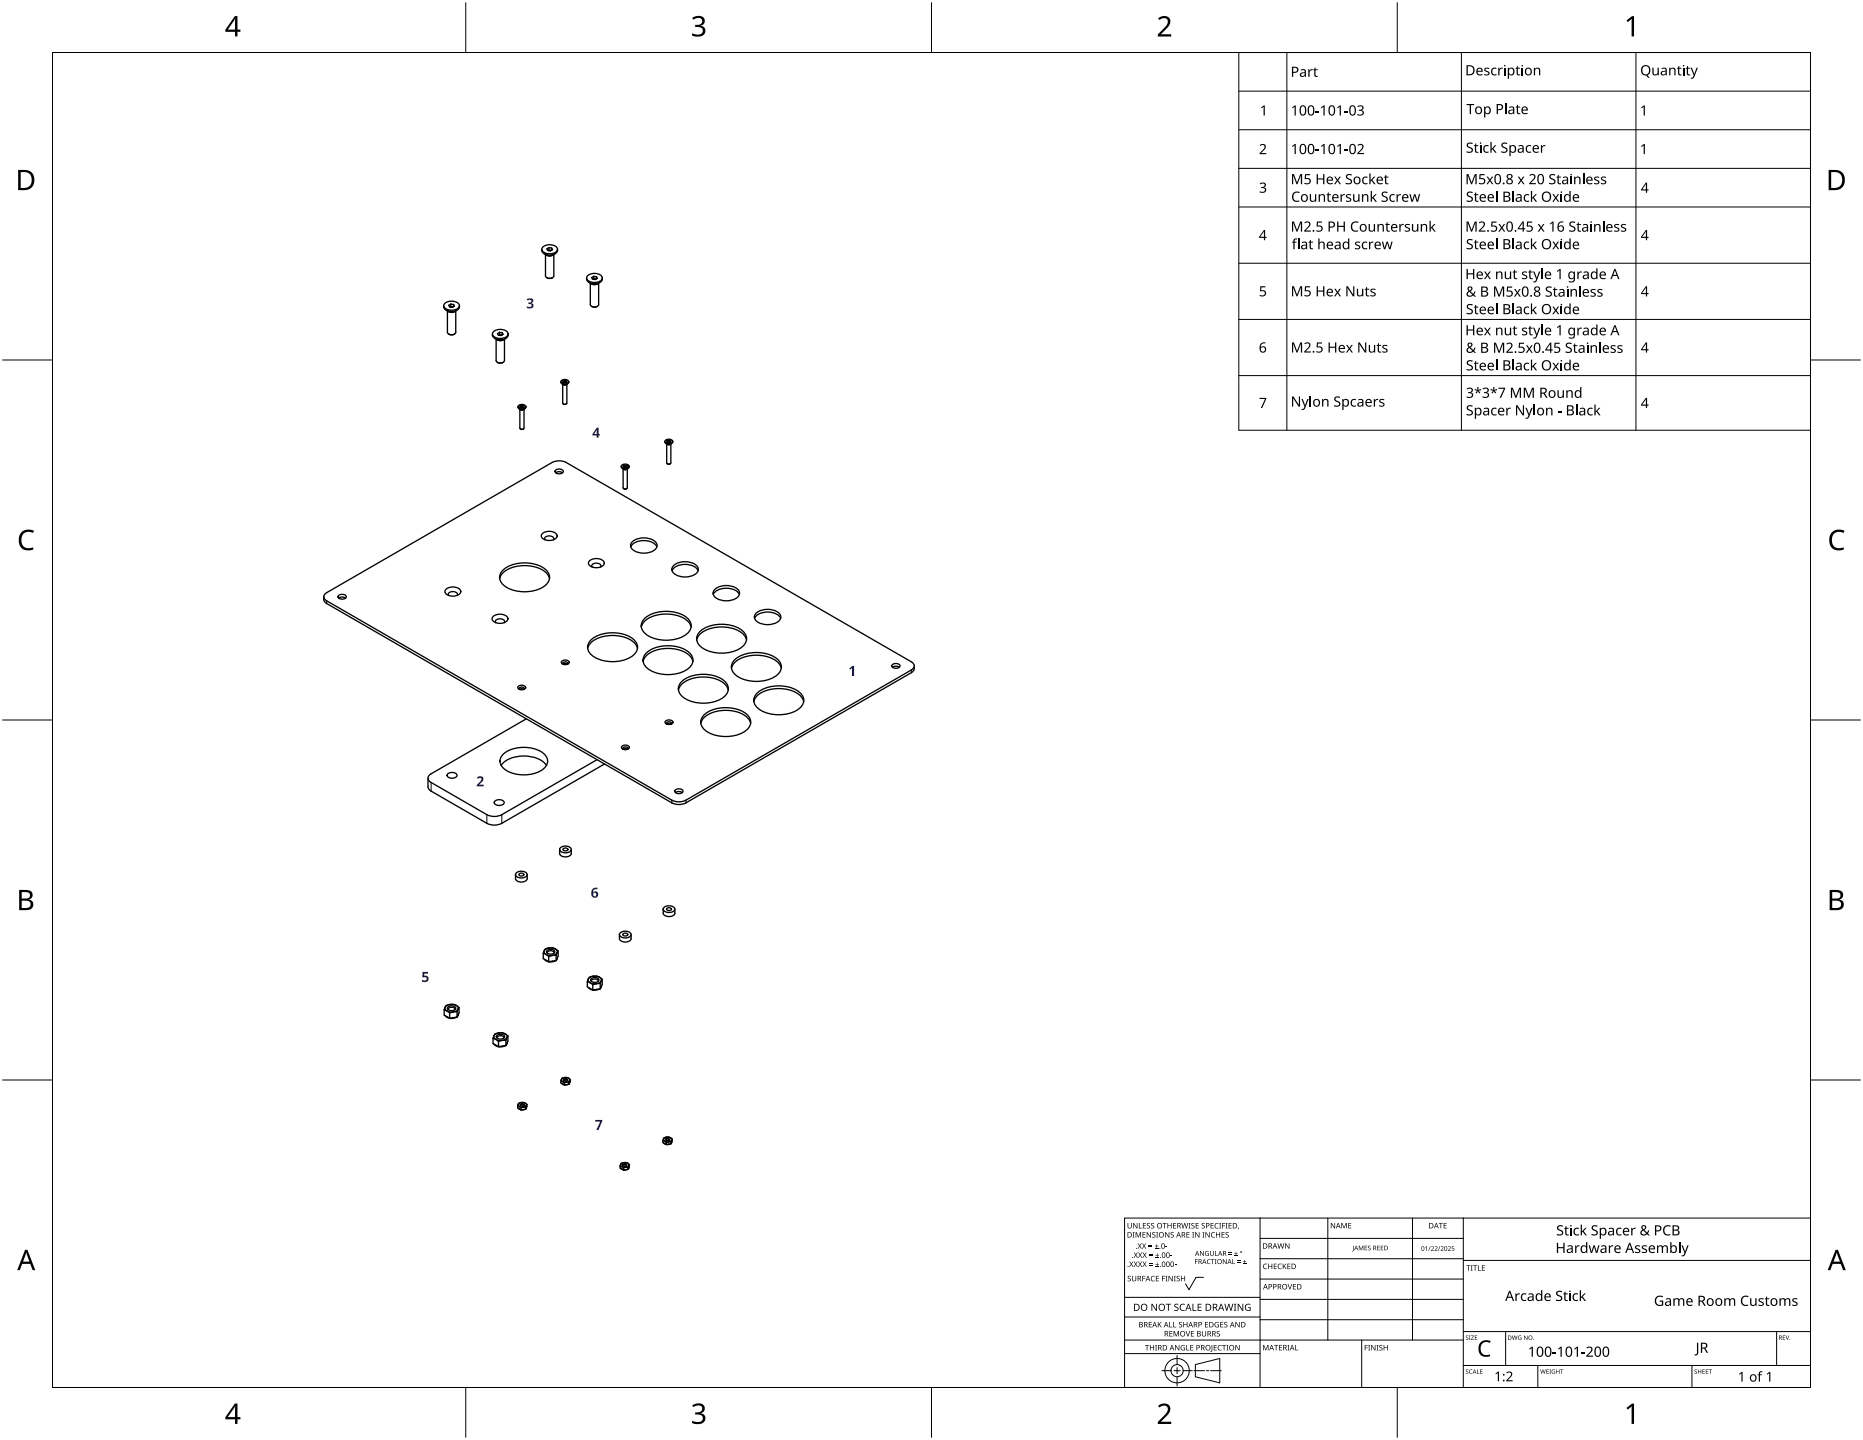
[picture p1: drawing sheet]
<svg xmlns="http://www.w3.org/2000/svg" width="559mm" height="432mm" viewBox="0 0 559 432" stroke-linecap="round" stroke-linejoin="round" font-family="sans-serif">
<g fill="none" stroke="#000" stroke-width=".4">
<path d="M162.5 74.7a1.6 1.6 0 0 0 1.7 1.7l1.9-.1a1.42 1.42 0 0 0 1.1-1.6M162.8 74.1a3.2 3.2 0 0 1 4.3 .3 1.46 1.46 0 0 1-1.6 1.7l-1.8-.2a1.12 1.12 0 0 1-1-.6 1.12 1.12 0 0 1 .1-1.2zM163.2 76.1a2.45 2.45 0 0 0 3.3 0M163.6 76.3v6.4a1.44 1.44 0 0 0 2.5 0v-6.4M164.6 75l.5 .1M164.6 75l-.1 .1M164.6 74.3v.7M164.6 74.3l-.6 .3 .3 .5 .8 .1 .6-.3-.2-.5M164.6 74.3l.9 .1M165.1 75.1h.1zM165.1 75.1h-.6M165.5 74.4v.6"/>
<path d="M165.9 76.4a1.81 1.81 0 0 1-2.1 0M133.1 91.7a1.6 1.6 0 0 0 1.7 1.6l1.8-.1a1.42 1.42 0 0 0 1.2-1.5M133.4 91a3.2 3.2 0 0 1 4.3 .3 1.46 1.46 0 0 1-1.6 1.7l-1.8-.2a1.12 1.12 0 0 1-1.1-.6 1.12 1.12 0 0 1 .2-1.2zM133.8 93a2.44 2.44 0 0 0 3.3 0M134.2 93.2v6.5a1.44 1.44 0 0 0 2.5 0v-6.5M135.2 92h.4M135.2 92l-.1 .1M135.2 91.2v.8M135.2 91.2l-.6 .3 .2 .5 .9 .1 .6-.3-.2-.5M135.2 91.2l.9 .1M135.6 92l-.5 .1M135.6 92l.2 .1"/>
<path d="M136.1 91.3v.6M136.5 93.3a1.81 1.81 0 0 1-2.1 0M148 99.4a3.2 3.2 0 0 1 4.3 .4 1.46 1.46 0 0 1-1.6 1.6l-1.8-.1a1.12 1.12 0 0 1-1.1-.6 1.12 1.12 0 0 1 .2-1.3zM149.8 99.7v.7M149.8 99.7l-.6 .3 .3 .5 .8 .1 .6-.3-.2-.5M149.8 99.7l.9 .1M150.7 99.8v.6M164 83.2a1.62 1.62 0 0 0 1.8 0M176 83.3a1.6 1.6 0 0 0 1.7 1.7l1.8-.1a1.42 1.42 0 0 0 1.2-1.6M176.3 82.7a3.2 3.2 0 0 1 4.3 .3 1.46 1.46 0 0 1-1.7 1.7l-1.8-.2a1.12 1.12 0 0 1-1-.6 1.12 1.12 0 0 1 .2-1.2zM176.6 84.7a2.45 2.45 0 0 0 3.4 0M177.1 84.9v6.4a1.44 1.44 0 0 0 2.5 0v-6.4"/>
<path d="M177.4 91.8a1.62 1.62 0 0 0 1.8 0M178.1 83.6l-.1 .1h.5M178.1 83.6l.4 .1M178.1 82.9v.7M178.1 82.9l-.6 .3 .2 .5 .8 .1 .6-.3-.2-.5M178.1 82.9l.8 .1M178.5 83.7h.2zM178.9 83v.6M179.4 85a1.81 1.81 0 0 1-2.2 0M134.6 100.2a1.61 1.61 0 0 0 1.7 0M147.7 100.1a1.6 1.6 0 0 0 1.7 1.7l1.9-.1a1.42 1.42 0 0 0 1.1-1.6M148.4 101.5a2.44 2.44 0 0 0 3.3 0"/>
<path d="M148.8 101.7v6.4a1.44 1.44 0 0 0 2.5 0v-6.4M149.2 108.6a1.62 1.62 0 0 0 1.7 0M149.8 100.4l-.1 .1h.6M149.8 100.4l.5 .1M150.3 100.5h.1zM151.1 101.8a1.81 1.81 0 0 1-2.1 0M168.2 114.5a1.24 1.24 0 0 0 1.2 .8 1.24 1.24 0 0 0 1.2-.8M168.3 114.2l1.1-.4a.85 .85 0 0 1 1.1 .9l-1.1 .4a.85 .85 0 0 1-1.1-.9zM168.6 115.1a1.27 1.27 0 0 0 1.6 0M168.8 115.2v5.7l.6 .4 .6-.4v-5.7M169 114.1l-.3 .1 .4 .3M169 114.1l.3 .1"/>
<path d="M169 114.1l.2 .5M169 114.5l-.3 .2 .3 .1 .4-.2M169 114.5l.1 .3M169.1 114.5h-.1M169.1 114.5v.3M169.2 114.6l-.1 .1M169.2 114.6l.1 .1M169.3 114.2l.1 .1M169.3 114.2v.5M169.4 114.6l.4 .2M169.4 114.3v.3M169.5 114.2l.1 .4"/>
<path d="M169.5 114.2l-.1 .1M169.6 114.6l.1 .1M169.7 114.5h.1M169.7 114.5v.3M169.8 114.5l.3 .2-.3 .1M169.8 114.5l-.1 .3M169.8 114.1l-.3 .1M169.8 114.1l.3 .1-.4 .3M169.8 114.1l-.2 .5M155.4 122a1.24 1.24 0 0 0 1.2 .8 1.24 1.24 0 0 0 1.1-.8M155.5 121.7l1.1-.4a.85 .85 0 0 1 1 .9l-1 .4a.85 .85 0 0 1-1.1-.9zM155.7 122.6a1.27 1.27 0 0 0 1.7 0"/>
<path d="M155.9 122.7v5.7l.7 .3 .6-.3v-5.7M156.1 128.6h.9M156.2 121.6l-.3 .1 .3 .3M156.2 121.6l.3 .1M156.2 121.6l.1 .5M156.2 122l-.3 .2 .3 .1M156.2 122v.3M156.2 122l.1 .3M156.2 122h.1M156.3 122.1v.1M156.3 122.1l.1 .1M156.5 121.7l-.1 .5"/>
<path d="M156.5 121.7l.1 .1M156.6 121.8v.3M156.6 122.1v.1M156.6 122.1l-.4 .2M156.6 121.7l.1 .5M156.6 121.7v.1M156.8 122.1l-.1 .1M156.8 122.1v.1M156.9 122l-.1 .3M156.9 122h.1M156.9 122v.3M156.9 122l.3 .2-.3 .1-.3-.1"/>
<path d="M156.9 121.6l-.1 .5M156.9 121.6l-.3 .1M156.9 121.6l.3 .1-.3 .3M169 121.1h.8M186.4 139.8a1.24 1.24 0 0 0 1.1 .9 1.24 1.24 0 0 0 1.2-.9M186.4 139.6l1.1-.4a.85 .85 0 0 1 1.1 .9l-1.1 .4a.85 .85 0 0 1-1.1-.9zM187.2 139.5l-.3 .1 .3 .2M187.2 139.5l.3 .1M187.2 139.5l.1 .5M187.2 139.9l-.3 .2 .3 .1M187.2 139.9v.3M187.2 139.8l.1 .4"/>
<path d="M187.2 139.8v.1M187.5 139.6l-.2 .4M187.5 139.6v.1M187.5 139.7v.3M187.6 139.6v.5M187.6 139.6l-.1 .1M187.8 139.8v.4M187.8 139.8l.1 .1M187.9 139.9l.3 .2-.3 .1-.3-.1M187.9 139.9v.3M187.9 139.5l.3 .1-.4 .2M187.9 139.5l-.1 .5"/>
<path d="M187.9 139.5l-.3 .1M199.4 132.4a1.24 1.24 0 0 0 1.2 .8 1.24 1.24 0 0 0 1.2-.8M199.5 132.1l1.1-.4a.85 .85 0 0 1 1.1 .9l-1.1 .5a.85 .85 0 0 1-1.1-1zM199.8 133a1.27 1.27 0 0 0 1.6 0M200 133.1v5.7l.6 .4 .6-.4v-5.7M200.2 139.1h.8M200.2 132l-.3 .2 .4 .2M200.2 132l.3 .2M200.2 132l.2 .6M200.2 132.4l-.3 .2 .3 .2 .3-.2M200.2 132.4l.1 .3M200.3 132.4v.3"/>
<path d="M200.3 132.4h-.1M200.4 132.6h.1M200.4 132.6h-.1M200.5 132.2v.4M200.5 132.2h.1M200.6 132.2v.4M200.6 132.6h-.1M200.7 132.2v.4M200.7 132.2h-.1M200.8 132.6h-.1M200.8 132.6h.1M200.9 132.4v.3l.1-.3"/>
<path d="M200.9 132.4h.1M201 132.4l.3 .2-.3 .2-.4-.2M201 132l-.2 .6M201 132l-.3 .2M201 132l.3 .2-.4 .2M166.6 141.1a1.56 1.56 0 0 1 2.4 .3 1.44 1.44 0 0 1-2.5 0zM166.7 141.8a1.85 1.85 0 0 1 2 0M186.7 140.5a1.27 1.27 0 0 0 1.7 0M186.9 140.6v5.7l.6 .3 .7-.3v-5.7M187.1 146.5h.9M187.3 140l-.1 .1M187.5 140l-.3 .2"/>
<path d="M187.5 140l.1 .1M187.8 140l-.1 .1M187.8 140v.1M97.1 178.9a1.73 1.73 0 0 0 .9 2.1l103.5 59.7a4.7 4.7 0 0 0 4.3 0l67.9-39.3a1.7 1.7 0 0 0 .5-1.7M97.6 178l68-39.3a4.7 4.7 0 0 1 4.2 0l103.6 59.8a1.29 1.29 0 0 1 .8 1.2 1.29 1.29 0 0 1-.8 1.2l-67.6 39a4.7 4.7 0 0 1-4.3 0l-103.5-59.7-.7-.6a1.13 1.13 0 0 1 .3-1.6zM101.5 178.7a1.56 1.56 0 0 1 2.4 .2 1.44 1.44 0 0 1-2.5 0zM101.6 179.3a1.85 1.85 0 0 1 2.1 0M133.8 176.7a3.3 3.3 0 0 1 4.3 .3 1.48 1.48 0 0 1-1.6 1.7l-1.9-.1a1.13 1.13 0 0 1-1-.7 1.13 1.13 0 0 1 .2-1.2zM137.1 178.6l.1-.2a1.44 1.44 0 0 0-2.5-.7l-.3 .5 .2 .4M150.7 171.1a10.7 10.7 0 0 1 13.3 0 3.1 3.1 0 0 1-1.3 5.1 10.9 10.9 0 0 1-12-1.1 2.78 2.78 0 0 1 0-4zM162.7 160a3.3 3.3 0 0 1 4.3 .3 1.48 1.48 0 0 1-1.6 1.7l-1.9-.1a1.13 1.13 0 0 1-1-.7 1.13 1.13 0 0 1 .2-1.2zM163.5 161.9l-.1-.2a1.44 1.44 0 0 1 2.5-.7l.2 .5-.1 .4"/>
<path d="M164.8 173.5a5.9 5.9 0 0 0-5.2-3.7 9.8 9.8 0 0 0-9.2 2.5l-.5 1.2M176.8 168.2a3.3 3.3 0 0 1 4.4 .3 1.48 1.48 0 0 1-1.7 1.7l-1.8-.2a1.13 1.13 0 0 1-1.1-.6 1.13 1.13 0 0 1 .2-1.2zM180.1 170l.1-.1a1.44 1.44 0 0 0-2.4-.7l-.3 .5 .1 .3M189.2 164a4.6 4.6 0 0 1 5.5-1.7l.7 .2a2.65 2.65 0 0 1 1.6 1.5M189.8 162.3a5.7 5.7 0 0 1 7 .4 1.83 1.83 0 0 1-1.5 2.8 5.1 5.1 0 0 1-6.1-1.5 1.56 1.56 0 0 1 .6-1.7zM202.2 169.4a5.7 5.7 0 0 1 6.9 .4 1.83 1.83 0 0 1-1.4 2.8 5.1 5.1 0 0 1-6.1-1.4 1.56 1.56 0 0 1 .6-1.8zM209.4 171.1a4.6 4.6 0 0 0-5.5-1.7l-.6 .2a2.65 2.65 0 0 0-1.7 1.5M214 178.3a4.6 4.6 0 0 1 5.4-1.7l.7 .2a2.65 2.65 0 0 1 1.7 1.5M214.6 176.6a5.7 5.7 0 0 1 6.9 .4 1.83 1.83 0 0 1-1.4 2.8 5.1 5.1 0 0 1-6.1-1.5 1.56 1.56 0 0 1 .6-1.7zM147.9 184.9a3.3 3.3 0 0 1 4.4 .3 1.48 1.48 0 0 1-1.7 1.7l-1.8-.2a1.13 1.13 0 0 1-1.1-.6 1.13 1.13 0 0 1 .2-1.2zM148.7 186.7l-.1-.2a1.44 1.44 0 0 1 2.5-.6l.3 .5-.2 .3M168.5 198.3l1.1-.4a.86 .86 0 0 1 1.1 1l-1.1 .4a.86 .86 0 0 1-1.1-1z"/>
<path d="M168.8 198.8a.85 .85 0 0 1 .9-.4 .85 .85 0 0 1 .6 .7l-.7-.1-.7 .2zM177.1 192.1a10.7 10.7 0 0 1 13.3 0 3.1 3.1 0 0 1-1.4 5 10.9 10.9 0 0 1-11.9-1 2.78 2.78 0 0 1 0-4zM191.2 194.5a5.9 5.9 0 0 0-5.2-3.8 9.8 9.8 0 0 0-9.2 2.5l-.5 1.3M192.4 188.1a5.9 5.9 0 0 1 5.2-3.8 9.8 9.8 0 0 1 9.2 2.5l.5 1.3M193.2 185.7a10.7 10.7 0 0 1 13.3 0 3.1 3.1 0 0 1-1.4 5 10.9 10.9 0 0 1-11.9-1.1 2.78 2.78 0 0 1 0-3.9zM193.7 196a10.7 10.7 0 0 1 13.3 0 3.1 3.1 0 0 1-1.3 5 10.9 10.9 0 0 1-12-1.1 2.78 2.78 0 0 1 0-3.9zM207.8 198.4a5.9 5.9 0 0 0-5.2-3.8 9.8 9.8 0 0 0-9.2 2.5l-.5 1.3M209.8 189.5a10.7 10.7 0 0 1 13.3 0 3.1 3.1 0 0 1-1.4 5.1 10.9 10.9 0 0 1-11.9-1.1 2.78 2.78 0 0 1 0-4zM220.2 198a10.7 10.7 0 0 1 13.3 0 3.1 3.1 0 0 1-1.3 5.1 10.9 10.9 0 0 1-12-1.1 2.78 2.78 0 0 1 0-4zM223.9 191.9a5.9 5.9 0 0 0-5.2-3.7 9.8 9.8 0 0 0-9.2 2.5l-.5 1.2M226.9 183.7a5.7 5.7 0 0 1 7 .4 1.83 1.83 0 0 1-1.4 2.8 5.1 5.1 0 0 1-6.2-1.4 1.56 1.56 0 0 1 .6-1.8zM234.1 185.4a4.6 4.6 0 0 0-5.4-1.7l-.7 .2a2.65 2.65 0 0 0-1.7 1.5"/>
<path d="M267.6 199.4a1.56 1.56 0 0 1 2.4 .3 1.44 1.44 0 0 1-2.5 0zM155.4 205.9l1.1-.4a.86 .86 0 0 1 1.1 .9l-1.1 .4a.86 .86 0 0 1-1.1-.9zM155.8 206.3a.85 .85 0 0 1 .8-.3 .85 .85 0 0 1 .6 .6l-.7-.1-.7 .2zM157.9 215.5l-28.6 16.5a1.37 1.37 0 0 0-.9 1.3 1.37 1.37 0 0 0 .9 1.3l16.7 9.7a5 5 0 0 0 4.5 0l28.6-16.5M199.6 216.3l1.1-.4a.86 .86 0 0 1 1.1 .9l-1.1 .5a.86 .86 0 0 1-1.1-1zM199.9 216.7a.85 .85 0 0 1 .9-.3 .85 .85 0 0 1 .6 .6l-.7-.1-.7 .2zM204.3 204.5a10.7 10.7 0 0 1 13.3 0 3.1 3.1 0 0 1-1.3 5.1 10.9 10.9 0 0 1-12-1.1 2.78 2.78 0 0 1 0-4zM210.2 216.9a5.9 5.9 0 0 1 5.3-3.7 9.8 9.8 0 0 1 9.1 2.5l.5 1.2M211 214.5a10.7 10.7 0 0 1 13.3 0 3.1 3.1 0 0 1-1.3 5.1 10.9 10.9 0 0 1-12-1.1 2.78 2.78 0 0 1 0-4zM218.4 206.9a5.9 5.9 0 0 0-5.2-3.7 9.8 9.8 0 0 0-9.2 2.5l-.5 1.2M226.9 208a10.7 10.7 0 0 1 13.4 0 3.1 3.1 0 0 1-1.4 5.1 10.9 10.9 0 0 1-12-1.1 2.78 2.78 0 0 1 0-4zM234.3 200.4a5.9 5.9 0 0 0-5.2-3.7 9.8 9.8 0 0 0-9.1 2.4l-.6 1.3"/>
<path d="M241.1 210.4a5.9 5.9 0 0 0-5.3-3.7 9.8 9.8 0 0 0-9.1 2.4l-.6 1.3M267.7 200.1a1.85 1.85 0 0 1 2.1 0M134.4 232a1.82 1.82 0 0 1 2.7 .5 1.73 1.73 0 0 1-3 0zM150.3 229.5a8.7 8.7 0 0 1 8.8-2.6l1.8 .4 1.5 .7 1.5 1.5M150.8 226.3a10.2 10.2 0 0 1 12.7 0 2.97 2.97 0 0 1-1.3 4.8 10.4 10.4 0 0 1-11.4-1 2.65 2.65 0 0 1 0-3.8zM181.3 229.1l-30.8 17.8a5 5 0 0 1-4.5 0l-17.1-10-.5-1v-2.6M186.5 223.8l1.1-.4a.86 .86 0 0 1 1.1 1l-1.1 .4a.86 .86 0 0 1-1.1-1zM186.9 224.3a.85 .85 0 0 1 .8-.3 .85 .85 0 0 1 .6 .6l-.7-.1-.7 .2zM202.5 237a1.56 1.56 0 0 1 2.4 .3 1.44 1.44 0 0 1-2.5 0zM202.6 237.7a1.85 1.85 0 0 1 2.1 0M148.5 240.1a1.82 1.82 0 0 1 2.7 .6 1.73 1.73 0 0 1-3 0zM167.9 254.7v1.2a2.02 2.02 0 0 0 3.5 0v-1.2"/>
<path d="M168.2 254.1a2.13 2.13 0 0 1 3.2 .6 2.02 2.02 0 0 1-3.5 0zM168.9 254.5a.77 .77 0 0 1 .8-.3 .77 .77 0 0 1 .6 .7 .77 .77 0 0 1-.8 .3 .77 .77 0 0 1-.6-.7zM154.6 262.3v1.2a2.02 2.02 0 0 0 3.5 0v-1.2M155 261.7a2.13 2.13 0 0 1 3.1 .6 2.02 2.02 0 0 1-3.5 0zM155.7 262.1a.77 .77 0 0 1 .8-.3 .77 .77 0 0 1 .6 .6 .77 .77 0 0 1-.8 .3 .77 .77 0 0 1-.6-.6zM186.1 279.6a2.13 2.13 0 0 1 3.2 .6 2.02 2.02 0 0 1-3.5 0zM198.9 272.6v1.2a2.02 2.02 0 0 0 3.5 0v-1.2M199.3 272a2.13 2.13 0 0 1 3.1 .6 2.02 2.02 0 0 1-3.5 0zM200 272.4a.77 .77 0 0 1 .8-.3 .77 .77 0 0 1 .6 .7 .77 .77 0 0 1-.8 .3 .77 .77 0 0 1-.6-.7zM162.9 285.9l.9 .3M162.9 285.9v1.5l1.7 1M163.2 285.1l-.3 .8"/>
<path d="M163.2 285.1v.5l.6 .6M163.3 287.6a2.72 2.72 0 0 0 3.4 .5M163.8 286.2l.8 .6M163.8 286.2l1 .3h.9M164 285.1a1.56 1.56 0 0 1 2.4 .3 1.44 1.44 0 0 1-2.5 0zM164.6 286.8v1.6M164.7 284.3l-1.2 .3-.3 .5M164.7 284.3l1.1-.1 .8 .4M164.7 284.3l-.9 .3-.6 .5M164.7 284.3l.9-.1 1 .4M165.7 286.5l-1.1 .3M166.2 285.8a1.08 1.08 0 0 0-1-.7 1.08 1.08 0 0 0-1 .7"/>
<path d="M166.6 284.6l.8 .6M166.6 284.6l.5 .6v.5M166.8 288l-2.2 .4M166.8 286.5v1.5M166.8 286.5h-1.1M167.1 285.7l-.3 .8M167.1 285.7l-.5 .5-.9 .3M167.2 287.2v.1M167.2 287.3l-.3 .6M167.4 285.2v1.5l-.6 1.3M167.4 285.2l-.3 .5M176.2 294.3l.8 .4"/>
<path d="M176.2 294.3v1.6l1.6 1M176.5 293.6l-.3 .7M176.5 293.6l-.1 .5 .6 .6M176.5 296.1a2.72 2.72 0 0 0 3.4 .4M177 294.7l.8 .6M177 294.7l1 .3h.9M177.2 293.6a1.56 1.56 0 0 1 2.5 .3 1.44 1.44 0 0 1-2.5 0zM177.4 294.3a1.08 1.08 0 0 1 1-.7 1.08 1.08 0 0 1 1 .7M177.8 295.3v1.6M177.9 292.7l-1.1 .4-.3 .5M177.9 292.7h1.1l.8 .3M177.9 292.7l-.9 .3-.5 .6"/>
<path d="M177.9 292.7h.9l1 .3M178.9 295l-1.1 .3M179.8 293l.8 .7M179.8 293l.6 .6-.1 .6M180 296.5l-2.2 .4M180 294.9v1.6M180 294.9l-1.1 .1M180.3 294.2l-.3 .7M180.3 294.2l-.5 .5-.9 .3M180.4 295.7v.1M180.4 295.8l-.3 .6M180.6 293.7v1.5l-.6 1.3"/>
<path d="M180.6 293.7l-.3 .5M185.8 280.2v1.3a2.02 2.02 0 0 0 3.5 0v-1.3M186.9 280.1a.77 .77 0 0 1 .8-.3 .77 .77 0 0 1 .5 .6 .77 .77 0 0 1-.8 .3 .77 .77 0 0 1-.5-.6zM133.2 302.8l.8 .3M133.2 302.8v1.6l1.7 .9M133.5 302l-.3 .8M133.5 302v.5l.5 .6M133.5 304.6a2.72 2.72 0 0 0 3.5 .4M134 303.1l.9 .7M134 303.1l1.1 .4 .9-.1M134.3 302a1.56 1.56 0 0 1 2.4 .3 1.44 1.44 0 0 1-2.5 0zM134.4 302.7a1.08 1.08 0 0 1 1.1-.7 1.08 1.08 0 0 1 1 .7"/>
<path d="M134.9 303.8v1.5M134.9 301.2l-1.1 .3-.3 .5M134.9 301.2h1.2l.8 .3M134.9 301.2l-.9 .3-.5 .5M134.9 301.2h1l1 .3M136 303.4l-1.1 .4M136.9 301.5l.8 .6M136.9 301.5l.5 .6v.5M137.1 305l-2.2 .3M137.1 303.4v1.6M137.1 303.4h-1.1M137.4 302.6l-.3 .8"/>
<path d="M137.4 302.6l-.5 .5-.9 .3M137.5 304.2h.1M137.5 304.2l-.3 .7M137.7 302.1v1.6l-.6 1.3M137.7 302.1l-.3 .5M147.9 311.3l.8 .4M147.9 311.3v1.6l1.6 1M148.2 310.6l-.3 .7M148.2 310.6v.5l.5 .6M148.2 313.1a2.72 2.72 0 0 0 3.4 .4M148.7 311.7l.8 .6M148.7 311.7l1 .3h.9"/>
<path d="M149 310.6a1.56 1.56 0 0 1 2.4 .3 1.44 1.44 0 0 1-2.5 0zM149.1 311.3a1.08 1.08 0 0 1 1-.7 1.08 1.08 0 0 1 1 .7M149.5 312.3v1.6M149.6 309.7l-1.1 .4-.3 .5M149.6 309.7h1.1l.8 .3M149.6 309.7l-.9 .3-.5 .6M149.6 309.7h.9l1 .3M150.6 312l-1.1 .3M151.5 310l.8 .7M151.5 310l.6 .6-.1 .6M151.7 311.9l-1.1 .1M151.7 313.5l-2.2 .4"/>
<path d="M151.7 311.9v1.6M152 311.2l-.5 .5-.9 .3M152 311.2l-.3 .7M152.1 312.7l-.3 .7M152.3 310.7l-.3 .5M152.3 310.7v1.5l-.6 1.3M155.3 331.6l.5 .2M155.3 331.6v.6l1 .6M155.4 331.1l-.1 .5M155.5 331.1h-.1M155.5 331.1v.4l.3 .3M155.5 332.3l.8 .5 1.3-.2"/>
<path d="M155.8 331.8l.5 .4M155.8 331.8l1.2 .2M156.1 331.1l.6-.2 .5 .2a.54 .54 0 0 1-.5 .6 .54 .54 0 0 1-.6-.6zM156.3 332.2v.6M156.3 330.6l1.2 .2M156.3 330.6l-.7 .2-.1 .3M156.3 330.6l-.8 .5M156.6 331.7h.1M157 332l-.7 .2M157.2 331.5a.53 .53 0 0 0-.5-.3 .53 .53 0 0 0-.5 .3M157.5 330.8l.6 .4M157.5 330.8l.4 .3v.4"/>
<path d="M157.7 332h-.7M157.7 332v.6M157.7 332.6l-1.4 .2M157.9 331.5l-.9 .5M157.9 331.5l-.2 .5M157.9 332.1l-.2 .4M157.9 332.1h.1M158.1 331.2v.6l-.4 .8M158.1 331.2l-.2 .3M168.2 324.1l.5 .2M168.2 324.1v.6l1.1 .6M168.4 323.7l-.2 .4"/>
<path d="M168.4 323.6v.1M168.4 323.6v.4l.3 .3M168.4 324.8l.8 .5 1.4-.2M168.7 324.3l.6 .4M168.7 324.3l1.3 .2M169.1 323.6l.5-.1 .6 .1a.54 .54 0 0 1-.6 .6 .54 .54 0 0 1-.5-.6zM169.3 324.7v.6M169.3 323.1l-.7 .2-.2 .3M169.3 323.1l1.2 .2M169.3 323.1l-.9 .5M169.5 324.2h.2M170 324.5l-.7 .2"/>
<path d="M170.1 324a.53 .53 0 0 0-.5-.3 .53 .53 0 0 0-.5 .3M170.5 323.3l.5 .4M170.5 323.3l.3 .3v.4M170.6 325.1l-1.3 .2M170.6 324.5v.6M170.6 324.5h-.6M170.8 324l-.2 .5M170.8 324l-.8 .5M170.9 324.6h.1M170.9 324.6l-.2 .4M171 323.7l-.2 .3M171 323.7v.6l-.4 .8"/>
<path d="M186 349.6l.5 .2M186 349.6v.6l1 .6M186.2 349.2l-.2 .4M186.2 349.1v.1M186.2 349.1v.4l.3 .3M186.2 350.3l.8 .5 1.3-.2M186.5 349.8l.5 .4M186.5 349.8l1.2 .2M186.8 349.1l.6-.1 .5 .1a.54 .54 0 0 1-.5 .6 .54 .54 0 0 1-.6-.6zM186.9 349.5a.53 .53 0 0 1 .5-.3 .53 .53 0 0 1 .5 .3M187 350.2v.6M187.1 348.6l-.7 .2-.2 .3"/>
<path d="M187.1 348.6l1.2 .2M187.1 348.6l-.9 .5M187.3 349.7h.2M187.7 350l-.7 .2M188.3 348.8l.5 .4M188.3 348.8l.3 .3v.4M188.4 350.6l-1.4 .2M188.4 350v.6M188.4 350h-.7M188.6 349.5l-.2 .5M188.6 349.5l-.9 .5M188.6 349.5h.1"/>
<path d="M188.6 350.1h.1M188.6 350.1l-.2 .4M188.8 349.2l-.2 .3M188.8 349.2v.6l-.4 .8M198.8 342l.5 .2M198.8 342v.6l1.1 .6M199 341.5l-.2 .5M199 341.5v.4l.3 .3M199 342.7l.8 .5 1.4-.2M199.3 342.2l.6 .4M199.3 342.2l1.2 .2M199.7 341.5l.5-.2 .6 .2a.54 .54 0 0 1-.6 .6 .54 .54 0 0 1-.5-.6z"/>
<path d="M199.9 342.6v.6M199.9 341l1.2 .2M199.9 341l-.7 .2-.2 .3M199.9 341l-.9 .5M200.1 342h.2M200.5 342.4l-.6 .2M200.7 341.9a.53 .53 0 0 0-.5-.3 .53 .53 0 0 0-.5 .3M201.1 341.2l.5 .4M201.1 341.2l.3 .3v.4M201.2 342.4h-.7M201.2 343l-1.3 .2M201.2 342.4v.6"/>
<path d="M201.4 341.9l-.2 .5M201.4 341.9l-.9 .5M201.4 341.8v.1M201.5 342.5l-.2 .4M201.6 341.6v.6l-.4 .8M201.6 341.6l-.2 .2"/>
</g>
<path d="M168.8 115.2l.6 .3 .6-.3M155.9 122.7l.7 .3 .6-.3M200 133.1l.6 .3 .6-.3M188.1 140.6l-.6 .3-.6-.3M98 180.2v.8M273.4 200.9v.8M129.3 234.6v2.6M201.5 239.9v.8M205.8 239.9v.8M146 244.3v2.6M150.5 244.3v2.6" fill="none" stroke="#000" stroke-width=".3"/>
<path d="M15.7 15.7h527.4v400.4h-527.4z" fill="none" stroke="#000" stroke-width=".3"/>
<path d="M139.7 .8v14.9M279.4 .8v14.9M419.1 .8v14.9M.8 108h14.9M543.1 108h14.9M.8 215.9h14.9M543.1 215.9h14.9M.8 323.9h14.9M543.1 323.9h14.9M139.7 416.1v14.9M279.4 416.1v14.9M419.1 416.1v14.9" fill="none" stroke="#000" stroke-width=".3"/>
<g fill="#000">
<path d="M207.6 5.4a2.36 2.36 0 0 1 3.8 .5 1.49 1.49 0 0 1-1.3 1.8 1.62 1.62 0 0 1 1.5 1.8 1.62 1.62 0 0 1-1.8 1.5l-2.2-.3v-.7a2.16 2.16 0 0 0 3.2-.5 1.23 1.23 0 0 0-1.7-1.4h-.6v-.6a1.55 1.55 0 0 0 2.1-1.2 1.51 1.51 0 0 0-2.6-.4zM347.4 5.5a2.07 2.07 0 0 1 2.1-.8 2.07 2.07 0 0 1 1.6 1.7 4 4 0 0 1-1.6 2.6l-1.3 1.3h3.1v.7h-4v-.7l1.6-1.6a2.6 2.6 0 0 0 1.2-2.8 1.64 1.64 0 0 0-2.3 .1zM487.9 6.1l1.6-1.2h.6v6h-.7v-5.3l-1.1 1zM6.4 159.7a3.4 3.4 0 0 1 3.8-.5l-.3 .6a2.3 2.3 0 0 0-2.7 .1 2.3 2.3 0 0 0-.7 2.6 2.15 2.15 0 0 0 3.1 1.7l.4-.1v.7a3 3 0 0 1-3.5-.4 3 3 0 0 1-.8-3.4zM549.4 159.7a3.4 3.4 0 0 1 3.9-.5l-.3 .6a2.3 2.3 0 0 0-2.7 .1 2.3 2.3 0 0 0-.8 2.6 2.15 2.15 0 0 0 3.1 1.7l.4-.1v.7a3 3 0 0 1-3.4-.4 3 3 0 0 1-.8-3.4zM207.6 421.4a2.36 2.36 0 0 1 3.8 .6 1.49 1.49 0 0 1-1.3 1.8 1.62 1.62 0 0 1 1.5 1.8 1.62 1.62 0 0 1-1.8 1.4l-2.2-.3v-.7a2.16 2.16 0 0 0 3.2-.5 1.23 1.23 0 0 0-1.7-1.4h-.6v-.6a1.55 1.55 0 0 0 2.1-1.1 1.51 1.51 0 0 0-2.6-.5zM347.4 421.6a2.07 2.07 0 0 1 2.1-.8 2.07 2.07 0 0 1 1.6 1.7 4 4 0 0 1-1.6 2.5l-1.3 1.3h3.1v.7h-4v-.6l1.6-1.6a2.6 2.6 0 0 0 1.2-2.9 1.64 1.64 0 0 0-2.3 .2zM487.9 422.2l1.6-1.3h.6v6.1h-.7v-5.3l-1.1 1z"/>
<path d="M70.4 4.8h.8v4.1h.9v.6h-.9v1.4h-.7v-1.4h-2.9v-.6zM70.5 5.6l-2.2 3.3h2.2z"/>
<path d="M5.4 51h1.9a3 3 0 0 1 3 3.1 3 3 0 0 1-3.2 2.9h-1.7zM6.2 51.6v4.8h.8a2.39 2.39 0 0 0 2.5-2.2 2.39 2.39 0 0 0-2-2.6z"/>
<path d="M548.5 51h1.9a3 3 0 0 1 3 3.1 3 3 0 0 1-3.2 2.9h-1.7zM549.3 51.6v4.8h.8a2.39 2.39 0 0 0 2.4-2.2 2.39 2.39 0 0 0-2-2.6z"/>
<path d="M5.8 266.9h1.7a1.71 1.71 0 0 1 2.3 1.7 1.39 1.39 0 0 1-1.2 1.1 1.64 1.64 0 0 1 1.4 2 1.64 1.64 0 0 1-2.1 1.2h-2.1zM6.5 270.1v2.2h1.2a1.15 1.15 0 0 0 1.5-1.2 1.15 1.15 0 0 0-1.5-1zM6.5 267.5v1.9h1.1a1.04 1.04 0 0 0 1.4-1 1.04 1.04 0 0 0-1.5-.9z"/>
<path d="M548.8 266.9h1.7a1.71 1.71 0 0 1 2.3 1.7 1.39 1.39 0 0 1-1.1 1.1 1.64 1.64 0 0 1 1.3 2 1.64 1.64 0 0 1-2.1 1.2h-2.1zM549.6 270.1v2.2h1.2a1.15 1.15 0 0 0 1.4-1.2 1.15 1.15 0 0 0-1.5-1zM549.6 267.5v1.9h1.1a1.04 1.04 0 0 0 1.3-1 1.04 1.04 0 0 0-1.4-.9z"/>
<path d="M7.5 374.8h.7l2.4 6.1h-.8l-.7-1.9h-2.4l-.8 1.9h-.7zM7.9 375.6l-1 2.7h1.9z"/>
<path d="M550.6 374.8h.7l2.3 6.1h-.8l-.7-1.9h-2.4l-.7 1.9h-.8zM550.9 375.6l-.9 2.7h1.9z"/>
<path d="M70.4 420.9h.8v4h.9v.7h-.9v1.4h-.7v-1.4h-2.9v-.6zM70.5 421.7l-2.2 3.2h2.2z"/>
</g>
<g fill="none" stroke="#000" stroke-width=".3">
<path d="M378 365.3v50.8h-40.7v-50.8h205.8M378 371.3h60.9M378 377.4h60.9M398.3 365.3v36.5M423.7 365.3v36.5M438.9 365.3v50.8M438.9 378h104.2M337.3 394.9h40.7M337.3 389h40.7M361 383h-2.3l-2.1 3.7-1-1.7M378 383.5h60.9M378 389.6h60.9"/>
<path d="M378 395.7h60.9M438.9 399.3h104.2M451.6 399.3v10.1M532.9 399.3v10.1M337.3 405.9h40.7M337.3 401.8h101.6M348.5 411h2.7M352.1 411h1.9M353.1 406.4v2.8M353.1 410.1v1.8M353.1 412.8v2.8M354.9 411h2.7"/>
<path d="M358.1 411h3.2M358.5 409.2l7.4-1.8v7.3l-7.4-1.9zM361.8 411h.8M363.1 411h3.2M408.4 401.8v14.3M438.9 409.4h104.2M461.3 409.4v6.7M507.5 409.4v6.7"/>
<circle cx="353.1" cy="411" r="1.83"/>
<circle cx="353.1" cy="411" r="3.7"/>
</g>
<g fill="#000">
<path d="M338.2 366.7h.2v1.1a.42 .42 0 0 0 .4 .4 .42 .42 0 0 0 .5-.4v-1.1h.2v1.1a.62 .62 0 0 1-.7 .6 .62 .62 0 0 1-.6-.6zM338.7 378.3h.2l.4 .6 .4-.6h.2l-.5 .8 .6 .8h-.2l-.5-.7-.4 .7h-.2l.5-.8zM339.7 369.5h.6l-.2 .1v1.3l.2 .2h-.6l.2-.2v-1.3zM339.9 366.7h.2l.9 1.4v-1.4h.2v1.7h-.3l-.8-1.4v1.4h-.2zM340 378.3h.3l.4 .6 .4-.6h.2l-.5 .8 .5 .8h-.2l-.4-.7-.5 .7h-.2l.5-.8zM340 375.6h.3l.4 .6 .4-.6h.2l-.5 .7 .5 .9h-.2l-.4-.7-.5 .7h-.2l.6-.9zM340.6 369.5h.3l.5 1.3 .5-1.3h.3v1.6h-.2l.1-1.4-.8 1.4-.5-1.4v1.4h-.2zM341.6 366.7h.2v1.5h.7v.2h-.9zM341.2 372.8h.3l.3 .7 .4-.7h.3l-.5 .8 .5 .9h-.2l-.5-.7-.4 .7h-.2l.5-.9zM341.4 378.3h.2l.4 .6 .4-.6h.2l-.5 .8 .5 .8h-.2l-.4-.7-.5 .7h-.2l.6-.8zM341.4 375.6h.2l.4 .6 .4-.6h.2l-.5 .7 .6 .9h-.3l-.4-.7-.4 .7h-.3l.6-.9zM342.7 369.5h.9v.1h-.7v.6h.7v.1h-.7v.6h.7v.2h-.9z"/>
<path d="M342.8 366.7h.9v.2h-.7v.5h.7v.2h-.7v.6h.7v.2h-.9zM342.6 372.8h.2l.4 .7 .4-.7h.2l-.5 .8 .5 .9h-.2l-.4-.7-.5 .7h-.2l.6-.9zM342.7 378.3h.2l.4 .6 .4-.6h.2l-.5 .8 .6 .8h-.3l-.4-.7-.4 .7h-.2l.5-.8zM342.7 375.6h.2l.4 .6 .4-.6h.2l-.5 .7 .6 .9h-.3l-.4-.7-.4 .7h-.2l.5-.9zM344.6 373.8h1v.2h-1zM344.6 373.4h1v.1h-1zM344.7 379.3h1v.1h-1zM344.7 378.8h1v.2h-1zM344.7 376.5h1v.2h-1zM344.7 376.1h1v.1h-1zM344.1 366.9l.5-.2 .3 .1v.2a.38 .38 0 0 0-.5-.2 .38 .38 0 0 0-.2 .5 .38 .38 0 0 0 .5 .2 .53 .53 0 0 1 .2 .8 .53 .53 0 0 1-.9 0l.1-.2a.41 .41 0 0 0 .5 .1 .41 .41 0 0 0 .1-.5 .41 .41 0 0 0-.5-.2zM343.9 369.5h.3l.8 1.3v-1.3h.2v1.6h-.2l-.9-1.4v1.4h-.2z"/>
<path d="M345.3 366.9l.6-.2 .3 .1-.1 .2a.38 .38 0 0 0-.5-.2 .38 .38 0 0 0-.1 .5 .38 .38 0 0 0 .4 .2 .53 .53 0 0 1 .2 .8 .53 .53 0 0 1-.8 0v-.2a.41 .41 0 0 0 .6 .1 .41 .41 0 0 0 .1-.5 .41 .41 0 0 0-.6-.2zM346.4 374.3h1.1v.2h-1.1zM346.6 379.8h1v.1h-1zM346.6 377h1v.2h-1zM345.7 369.6l.5-.1h.4l-.1 .2a.38 .38 0 0 0-.5-.1 .38 .38 0 0 0-.2 .5 .38 .38 0 0 0 .5 .2 .53 .53 0 0 1 .2 .7 .53 .53 0 0 1-.8 .1v-.2a.41 .41 0 0 0 .5 .1 .41 .41 0 0 0 .1-.6 .41 .41 0 0 0-.5-.2zM346.9 373.1h.1v.5h.5v.1h-.5v.5h-.1v-.5h-.5v-.1h.5zM347 378.6h.2v.4h.4v.2h-.4v.5h-.2v-.5h-.4v-.2h.4zM347 375.8h.2v.5h.4v.2h-.4v.4h-.2v-.4h-.4v-.2h.4zM346.8 369.5h.6l-.2 .1v1.3l.2 .2h-.6l.2-.2v-1.3zM348.7 366.7h1.2v.2h-.5v1.5h-.2v-1.5h-.5zM349.6 373.8h.6v.1h-.6zM349.5 369.5h.2l.9 1.3-.1-1.3h.2v1.6h-.2l-.9-1.4v1.4h-.1z"/>
<path d="M351.1 376.5h.5v.2h-.5zM350.2 366.7h.2v.7h.8v-.7h.2v1.7h-.2v-.8h-.8v.8h-.2zM351.2 369.6l.5-.1h.4l-.1 .2a.38 .38 0 0 0-.5-.1 .38 .38 0 0 0-.2 .5 .38 .38 0 0 0 .5 .2 .53 .53 0 0 1 .2 .7 .53 .53 0 0 1-.8 .1v-.2a.41 .41 0 0 0 .5 .1 .41 .41 0 0 0 .1-.6 .41 .41 0 0 0-.5-.2zM352.3 379.2h.6v.2h-.6zM351.9 366.7h.9v.2h-.7v.5h.6v.2h-.6v.6h.7v.2h-.9zM354.3 366.7h.2l.4 1.4 .3-1.4h.3l.3 1.4 .4-1.4h.2l-.4 1.7h-.3l-.3-1.4-.4 1.4h-.2zM355.9 369.5h.9v.1h-.7v.6h.6v.1h-.6v.6h.7v.2h-.9zM356.5 366.7h.6l-.2 .2v1.3l.2 .2h-.6l.2-.2v-1.3zM357.6 369.5h.6l-.2 .1v1.3l.2 .2h-.6l.2-.2v-1.3zM357.4 366.9l.6-.2 .3 .1-.1 .2a.38 .38 0 0 0-.5-.2 .38 .38 0 0 0-.1 .5 .38 .38 0 0 0 .4 .2 .53 .53 0 0 1 .2 .8 .53 .53 0 0 1-.8 0v-.2a.41 .41 0 0 0 .6 .1 .41 .41 0 0 0 .1-.5 .41 .41 0 0 0-.6-.2zM358.4 377.6h.9v.1h-.7v.6h.6v.1h-.6v.6h-.2zM358.7 366.7h.9v.2h-.7v.5h.6v.2h-.6v.6h.7v.2h-.9z"/>
<path d="M358.5 369.5h.2l.9 1.3v-1.3h.2v1.6h-.3l-.8-1.4v1.4h-.2zM359.9 375.1h.3l.7 1.2v-1.2h.2v1.5h-.2l-.8-1.2v1.2h-.2zM360.7 369.5h.6l-.2 .1v1.3l.2 .2h-.6l.2-.2v-1.3zM360.5 366.9l.6-.2 .3 .1-.1 .2a.38 .38 0 0 0-.5-.2 .38 .38 0 0 0-.1 .5 .38 .38 0 0 0 .4 .2 .53 .53 0 0 1 .2 .8 .53 .53 0 0 1-.8 0v-.2a.41 .41 0 0 0 .6 .1 .41 .41 0 0 0 .1-.5 .41 .41 0 0 0-.6-.2zM361.6 375.3l.6-.2 .4 .1-.2 .1a.6 .6 0 0 0-.8 .6 .6 .6 0 0 0 .8 .5v-.4l-.3-.2h.5v.7a.8 .8 0 0 1-1-.1 .8 .8 0 0 1 0-1.1zM362.2 377.8l.5-.2h.4l-.1 .2a.58 .58 0 0 0-.8 .5 .58 .58 0 0 0 .9 .5 .69 .69 0 0 1-1-.1 .69 .69 0 0 1 .1-.9zM361.6 369.5h.2l.9 1.3v-1.3h.2v1.6h-.3l-.8-1.4v1.4h-.2zM363.2 377.6h1.1v.1h-.5v1.3h-.2v-1.3h-.4zM363.4 369.7l.6-.3 .4 .1v.2a.65 .65 0 0 0-1 .6 .65 .65 0 0 0 1 .6 .77 .77 0 0 1-1.1-.1 .77 .77 0 0 1 .1-1.1zM363.1 366.7h.9v.2h-.7v.5h.7v.2h-.7v.6h.7v.2h-.9zM363 375.1h.1v1a.38 .38 0 0 0 .4 .3 .38 .38 0 0 0 .4-.3v-1h.2v1a.56 .56 0 0 1-.6 .5 .56 .56 0 0 1-.5-.5zM364.5 375.1h.2v1.3h.6v.2h-.8z"/>
<path d="M364.4 377.6h.5l-.2 .1v1.2l.2 .1h-.5l.2-.1v-1.2zM364.5 366.9l.6-.2 .4 .1-.1 .2a.65 .65 0 0 0-.9 .6 .65 .65 0 0 0 1 .5 .77 .77 0 0 1-1.1-.1 .77 .77 0 0 1 .1-1.1zM364.7 369.5h.2v.7h.9v-.7h.2v1.6h-.2v-.8h-.9v.8h-.2zM365.7 366.7h.6l-.2 .2v1.3l.2 .2h-.6l.2-.2v-1.3zM366.6 366.7h.9v.2h-.7v.6h.6v.2h-.6v.7h-.2zM366.4 369.5h.9v.1h-.7v.6h.7v.1h-.7v.6h.7v.2h-.9zM366.8 377.6h.2l.8 1.2v-1.2h.1v1.4h-.2l-.7-1.2v1.2h-.2zM367.6 366.7h.6l-.2 .2v1.3l.2 .2h-.6l.2-.2v-1.3zM368.6 376l.9 .1zM368.6 375.6l.9 .1zM367.7 369.6l.5-.1h.3v.2a.38 .38 0 0 0-.5-.1 .38 .38 0 0 0-.2 .5 .38 .38 0 0 0 .5 .2 .53 .53 0 0 1 .2 .7 .53 .53 0 0 1-.8 .1v-.2a.41 .41 0 0 0 .5 .1 .41 .41 0 0 0 .1-.6 .41 .41 0 0 0-.5-.2zM368.5 366.7h.9v.2h-.7v.5h.7v.2h-.7v.6h.7v.2h-.9z"/>
<path d="M369.6 377.6h.2v1.3h.7v.1h-.9zM370.2 376.4l1 .2zM370.6 375.4l.2 .4h.4l-.4 .1v.4l-.2-.4h-.4l.4-.1zM371.2 378.4l.9 .2zM371.2 378l.9 .2zM371.4 368.1h.3l-.4 .6zM372.8 378.9l1 .1zM373.3 377.8l.1 .4h.4l-.4 .2v.4l-.1-.4h-.5l.5-.2zM379.1 379.1l.5-.2 .5 .1-.1 .2a.65 .65 0 0 0-.9 .6 .65 .65 0 0 0 .9 .5 .77 .77 0 0 1-1.1-.1 .77 .77 0 0 1 .2-1.1zM383.4 379.1l.6-.2 .5 .1-.1 .2a.65 .65 0 0 0-1 .6 .65 .65 0 0 0 1 .5 .77 .77 0 0 1-1.1-.1 .77 .77 0 0 1 .1-1.1zM383.2 372.8h.2l.3 1.4 .4-1.4h.2l.4 1.4 .3-1.4h.2l-.4 1.6h-.2l-.4-1.3-.4 1.3h-.2zM385.5 372.8h.2l.9 1.4v-1.4h.2v1.6h-.3l-.9-1.3 .1 1.3h-.2z"/>
<path d="M399.2 366.7h.2l.9 1.4v-1.4h.2v1.6h-.3l-.8-1.3v1.3h-.2zM402.3 366.7h.4l.5 1.3 .5-1.3h.3v1.6h-.2v-1.4l-.7 1.4-.6-1.4v1.4h-.2zM404.4 366.7h.9v.2h-.7v.5h.7v.2h-.7v.6h.7v.1h-.9zM405.8 373.5h.2v1.5l-.4 .3-.1-.2 .3-.2zM407.6 373.5h.2l.4 1.2 .5-1.2h.2v1.4h-.1v-1.2l-.6 1.2-.5-1.2v1.2h-.1zM409.3 373.5h.8l-.6 .2v.4h.5l-.5 .2v.5l.6 .1h-.8zM410.4 373.7l.4-.2 .3 .2a.33 .33 0 0 0-.5 0 .33 .33 0 0 0-.1 .4 .33 .33 0 0 0 .4 .1 .43 .43 0 0 1 0 .7 .43 .43 0 0 1-.6-.2 .33 .33 0 0 0 .5 .2 .33 .33 0 0 0 0-.6l-.5-.2zM413.1 373.5h.8l-.6 .2v.4h.5l-.5 .2v.5l.6 .1h-.8zM414.1 373.5h.8l-.6 .2v.4h.6l-.6 .2v.5l.6 .1h-.8zM427.5 374l.5-.3v1.4h-.2v-1.2zM428.9 373.7h.2l-.7 1.4zM429.2 373.9a.49 .49 0 0 1 .8 0 .49 .49 0 0 1-.3 .7l-.3 .3 .7 .2h-.9l.4-.5a.37 .37 0 0 0 .3-.5 .37 .37 0 0 0-.6-.1z"/>
<path d="M430.3 373.9a.49 .49 0 0 1 .8 0 .49 .49 0 0 1-.3 .7l-.3 .3 .7 .2h-.9l.4-.5a.37 .37 0 0 0 .3-.5 .37 .37 0 0 0-.6-.1zM431.8 373.7h.2l-.7 1.4zM431.6 366.7h1.2v.2h-.5v1.4h-.2v-1.4h-.5zM432.1 373.9a.49 .49 0 0 1 .8 0 .49 .49 0 0 1-.3 .7l-.3 .3 .7 .2h-.9l.4-.5a.37 .37 0 0 0 .3-.5 .37 .37 0 0 0-.6-.1zM433 366.7h.9v.2h-.7v.5h.7v.2h-.7v.6h.7v.1h-.9zM434.3 373.9a.49 .49 0 0 1 .8 0 .49 .49 0 0 1-.3 .7l-.3 .3 .7 .2h-.9l.3-.5a.37 .37 0 0 0 .4-.5 .37 .37 0 0 0-.6-.1zM435.5 373.7h.7l-.6 .2v.4a.45 .45 0 0 1 .6 .2 .45 .45 0 0 1-.2 .6 .45 .45 0 0 1-.6-.2 .39 .39 0 0 0 .6 0 .39 .39 0 0 0 0-.5 .39 .39 0 0 0-.6 0zM338.3 382.7l.6-.1 .3 .1-.1 .1a.38 .38 0 0 0-.5-.1 .38 .38 0 0 0-.1 .5 .38 .38 0 0 0 .5 .2 .53 .53 0 0 1 .1 .8 .53 .53 0 0 1-.8 0v-.2a.41 .41 0 0 0 .6 .1 .41 .41 0 0 0 .1-.6 .41 .41 0 0 0-.5-.1zM339.6 382.6h.2v1a.42 .42 0 0 0 .4 .5 .42 .42 0 0 0 .4-.5v-1h.2v1a.62 .62 0 0 1-.6 .6 .62 .62 0 0 1-.6-.6zM342.6 382.6h.9v.2h-.7v.5h.7v.2h-.7v.7h-.2zM344.6 396.4h.9v.2h-.7v.5h.6v.2h-.6v.5h.7v.2h-.9zM345.4 382.8l.6-.2 .4 .1-.1 .1a.65 .65 0 0 0-.9 .6 .65 .65 0 0 0 .9 .6 .77 .77 0 0 1-1.1-.1 .77 .77 0 0 1 .2-1.1z"/>
<path d="M345.4 391h.3l1.1 1.7v-1.7h.2v2.1h-.3l-1.1-1.8v1.8h-.2zM346.7 382.6h.9v.2h-.7v.5h.7v.1h-.7v.6h.7v.2h-.9zM347.3 396.4h.2v.8l.7-.8h.2l-.6 .7 .7 .9h-.3l-.5-.7-.2 .7h-.2zM348.5 382.6h1v.2h-.8v.5h.7v.2h-.7v.7h-.2zM349.6 382.6h.6l-.2 .2v1.2l.2 .2h-.6l.2-.2v-1.2zM349.7 391h1.5v.2h-.6v1.9h-.3v-1.9h-.6zM350.7 396.4h.2v1.4h.7v.2h-.9zM350.5 382.6h.2l.9 1.3v-1.3h.2v1.6h-.3l-.8-1.3v1.3h-.2zM351.9 396.4h.2v1.4h.7v.2h-.9zM352.1 382.6h.6l-.2 .2v1.2l.2 .2h-.6l.2-.2v-1.2zM352.3 391.2l.4-.3 .8 .1-.3 .2a.44 .44 0 0 0-.7 .2 .44 .44 0 0 0 .5 .5 .66 .66 0 0 1 .4 1 .66 .66 0 0 1-1 .2l-.2-.1v-.3l.3 .1a.47 .47 0 0 0 .7-.2 .47 .47 0 0 0-.6-.6l-.4-.3zM353 382.7l.5-.1 .4 .1-.1 .1a.38 .38 0 0 0-.5-.1 .38 .38 0 0 0-.2 .5 .38 .38 0 0 0 .5 .2 .53 .53 0 0 1 .2 .8 .53 .53 0 0 1-.8 0v-.2a.41 .41 0 0 0 .5 .1 .41 .41 0 0 0 .2-.6 .41 .41 0 0 0-.6-.1z"/>
<path d="M353.7 396.6l.5-.2 .4 .1-.1 .1a.38 .38 0 0 0-.5-.1 .38 .38 0 0 0-.2 .5 .38 .38 0 0 0 .5 .2 .53 .53 0 0 1 .2 .8 .53 .53 0 0 1-.8 0v-.2a.41 .41 0 0 0 .5 .1 .41 .41 0 0 0 .2-.6 .41 .41 0 0 0-.6-.1zM354.1 391.2l.7-.3 .6 .2-.1 .2a.84 .84 0 0 0-1.2 .7 .84 .84 0 0 0 1.2 .8v.2a1.1 1.1 0 0 1-1.3-.3 1.1 1.1 0 0 1 .1-1.5zM354.2 382.6h.2v.7h.9v-.7h.2v1.6h-.2v-.7h-.9v.7h-.2zM355.6 399.1h.2l.5 1.4 .5-1.4h.2l-.6 1.7h-.2zM354.9 396.4h.2v.7h.9v-.7h.2v1.6h-.2v-.7h-.9v.7h-.2zM357.7 391h.2v1.8h1v.3h-1.2zM359.2 391h1.2v.2h-.9v.7h.9v.2h-.9v.7h.9v.3h-1.2zM360.5 399.1h.2v1.1a.42 .42 0 0 0 .4 .4 .42 .42 0 0 0 .5-.4v-1.1h.2v1.1a.62 .62 0 0 1-.7 .6 .62 .62 0 0 1-.6-.6zM361.4 396.4h.9v.2h-.7v.5h.7v.2h-.7v.5h.7v.2h-.9zM364.5 396.6l.7-.2 .4 .1-.1 .2a.67 .67 0 0 0-1 .5 .67 .67 0 0 0 .9 .6v-.4h-.3v-.2h.5v.8a.88 .88 0 0 1-1.2-.2 .88 .88 0 0 1 .1-1.2zM366 396.4h.9v.2h-.7v.5h.7v.2h-.7v.5h.7v.2h-.9zM367.3 396.6l.5-.2 .3 .1v.1a.38 .38 0 0 0-.5-.1 .38 .38 0 0 0-.2 .5 .38 .38 0 0 0 .5 .2 .53 .53 0 0 1 .2 .8 .53 .53 0 0 1-.8 0v-.2a.41 .41 0 0 0 .5 .1 .41 .41 0 0 0 .1-.6 .41 .41 0 0 0-.5-.1z"/>
<path d="M367.3 391h.2l.5 1.7 .4-1.7h.3l.5 1.7 .4-1.7h.3l-.5 2.1h-.3l-.5-1.8-.5 1.8h-.3zM370.1 391h.7l-.2 .2v1.7l.2 .2h-.7l.2-.2v-1.7zM370.6 396.4h.2l.9 1.3-.1-1.3h.2v1.6h-.2l-.9-1.3v1.3h-.1zM371.2 391h.4l1.1 1.7v-1.7h.2v2.1h-.3l-1.1-1.8v1.8h-.3zM373.7 391.2l.9-.3 .5 .2-.1 .2a.87 .87 0 0 0-1.3 .6 .87 .87 0 0 0 1.2 .9v-.6h-.5v-.2h.7v1a1.15 1.15 0 0 1-1.5-.2 1.15 1.15 0 0 1 .1-1.6zM380.4 378.9h.2v.7h.8v-.7h.2v1.6h-.2v-.7h-.8v.7h-.2zM382.1 378.9h.9v.2h-.7v.5h.6v.2h-.6v.6h.7v.1h-.9zM384.7 378.9h.3v.8l.7-.8h.2l-.6 .7 .6 .9h-.2l-.6-.7-.1 .7h-.3zM386.2 385h.2l.5 1.4 .5-1.4h.2l-.6 1.6h-.2zM386.2 378.9h.9v.2h-.7v.5h.6v.2h-.6v.6h.7v.1h-.9zM387.8 385h.9v.2h-.7v.5h.7v.2h-.7v.6h.7v.1h-.9zM439.8 379.4h1.2v.2h-.5v1.4h-.2v-1.4h-.5z"/>
<path d="M441.1 379.4h.6l-.2 .2v1.3l.2 .1h-.6l.2-.1v-1.3zM441.8 379.4h1.3v.2h-.5v1.4h-.2v-1.4h-.6zM443.3 379.4h.2v1.5h.7v.1h-.9zM444.5 379.4h.9v.2h-.7v.5h.7v.2h-.7v.6h.7v.1h-.9zM343.5 403.3h1.2v.2h-.5v1.4h-.2v-1.4h-.5zM344.9 403.3h.2v.7h.8v-.7h.3v1.6h-.3v-.7h-.8v.7h-.2zM346.5 403.3h.5l-.1 .2v1.3l.1 .1h-.5l.2-.1v-1.3zM350.8 399.1h.9v.2h-.7v.5h.6v.2h-.6v.6h.7v.2h-.9zM352 399.1h.3l.5 1.4 .5-1.4h.3v1.7h-.2v-1.5l-.7 1.5-.5-1.5v1.5h-.2zM352.5 403.3h.2l.9 1.4v-1.4h.2v1.6h-.3l-.9-1.3 .1 1.3h-.2zM354.3 403.5l.8-.2 .3 .1v.2a.67 .67 0 0 0-1.1 .5 .67 .67 0 0 0 .9 .6v-.4h-.3v-.2h.6v.8a.88 .88 0 0 1-1.2-.2 .88 .88 0 0 1 0-1.2zM355.8 403.3h.2v1.5h.8v.1h-1z"/>
<path d="M357 403.3h.9v.2h-.7v.5h.7v.2h-.7v.6h.7v.1h-.9zM357.2 399.1h.9v.2h-.7v.5h.7v.2h-.7v.6h.7v.2h-.9zM363.4 403.3h.2v1.7l-.5 .4-.1-.2 .4-.2zM364.1 403.3h.9v.2h-.7v.5h.6v.2h-.6v.6h.7v.1h-.9zM365 399.3l.6-.2 .3 .1-.1 .2a.38 .38 0 0 0-.5-.2 .38 .38 0 0 0-.1 .5 .38 .38 0 0 0 .4 .2 .53 .53 0 0 1 .2 .8 .53 .53 0 0 1-.8 0v-.2a.41 .41 0 0 0 .6 .1 .41 .41 0 0 0 .1-.5 .41 .41 0 0 0-.5-.2zM365.4 403.5l.6-.2 .5 .1-.1 .2a.65 .65 0 0 0-1 .6 .65 .65 0 0 0 1 .5 .77 .77 0 0 1-1.1-.1 .77 .77 0 0 1 .1-1.1zM366.5 403.3h1.3v.2h-.5v1.4h-.2v-1.4h-.6zM367.9 403.3h.6l-.2 .2v1.3l.2 .1h-.6l.2-.1v-1.3zM370.5 403.3h.3l.8 1.4v-1.4h.2v1.6h-.2l-.9-1.3v1.3h-.2zM378.9 403.3h.3l.5 1.3 .5-1.3h.3v1.6h-.2v-1.4l-.7 1.4-.6-1.4v1.4h-.1zM382.2 403.3h1.2v.2h-.5v1.4h-.2v-1.4h-.5zM383.6 403.3h.9v.2h-.7v.5h.7v.2h-.7v.5h.7v.2h-.9z"/>
<path d="M386.2 403.3h.6l-.2 .2v1.3l.2 .1h-.6l.2-.1v-1.3zM388.5 403.3h.2v1.4h.7v.2h-.9zM409.3 403.3h.9v.2h-.7v.6h.7v.1h-.7v.7h-.2zM410.4 403.3h.6l-.2 .2v1.3l.2 .1h-.6l.2-.1v-1.3zM411.3 403.3h.2l.9 1.4v-1.4h.2v1.6h-.3l-.8-1.3v1.3h-.2zM412.9 403.3h.6l-.2 .2v1.3l.2 .1h-.6l.2-.1v-1.3zM413.8 403.5l.5-.2 .4 .1-.1 .2a.38 .38 0 0 0-.5-.2 .38 .38 0 0 0-.2 .5 .38 .38 0 0 0 .5 .2 .53 .53 0 0 1 .2 .8 .53 .53 0 0 1-.8 0v-.2a.41 .41 0 0 0 .5 .1 .41 .41 0 0 0 .1-.5 .41 .41 0 0 0-.5-.2zM415 403.3h.2v.7h.9v-.7h.2v1.6h-.2v-.7h-.9v.7h-.2zM439.7 400.6l.5-.1 .2 .2a.32 .32 0 0 0-.5-.1 .32 .32 0 0 0 0 .4 .32 .32 0 0 0 .4 .1 .41 .41 0 0 1 0 .7 .41 .41 0 0 1-.7-.2 .31 .31 0 0 0 .5 .1 .31 .31 0 0 0 0-.5l-.4-.2zM439.7 410.8l.5-.2 .2 .2a.32 .32 0 0 0-.5 0 .32 .32 0 0 0 0 .4 .32 .32 0 0 0 .4 .1 .41 .41 0 0 1 0 .6 .41 .41 0 0 1-.7-.2 .31 .31 0 0 0 .5 .2 .31 .31 0 0 0 0-.5l-.4-.3zM440.6 400.5h.5l-.2 .1 .2 1.2h-.5l.2-.2zM440.8 410.8l.5-.2 .3 .1v.1a.52 .52 0 0 0-.8 .5 .52 .52 0 0 0 .8 .5 .61 .61 0 0 1-.9-.1 .61 .61 0 0 1 .1-.9z"/>
<path d="M441.2 400.5h.9l-.7 1.1 .7 .2h-.9l.7-1.2zM443 410.6h.2v1.2l.6 .1h-.8zM442.4 400.5h.7l-.6 .1v.4h.6l-.6 .2v.4l.6 .2h-.7zM444 410.6h.7l-.6 .2v.4h.6l-.6 .1v.5l.6 .1h-.7zM444.1 402.5a2.71 2.71 0 0 1 3-.3l-.2 .5a1.9 1.9 0 0 0-2.3 .2 1.9 1.9 0 0 0-.4 2.3 1.85 1.85 0 0 0 2.7 .9v.6a2.46 2.46 0 0 1-2.9-.5 2.46 2.46 0 0 1-.4-2.9zM448.5 411.9l1.1-.6v2.9h-.3v-2.5l-.6 .4zM451.8 411.6a1.01 1.01 0 0 1 1.6-.1 1.01 1.01 0 0 1-.4 1.6l-.8 .8h1.5v.3h-1.9v-.3l1-1.1a.69 .69 0 0 0 .3-1.1 .69 .69 0 0 0-1.1 .1zM453.5 400.5h.2l.2 1.1 .3-1.1h.2l.3 1.1 .3-1.1h.1l-.3 1.3h-.2l-.3-1.1-.3 1.1h-.2zM455.5 400.6l.8-.1-.2 .1a.53 .53 0 0 0-.7 .6 .53 .53 0 0 0 .8 .4v-.4l-.3-.1h.4v.6a.71 .71 0 0 1-.9-.1 .71 .71 0 0 1 .1-1zM457.1 400.5l.9 1.1v-1.1h.2v1.3l-.9-1.1-.2 1.1zM462 410.6h.2l.2 1.1 .3-1.1h.2l.3 1.1 .3-1.1h.1l-.3 1.3h-.2l-.3-1.1-.3 1.1h-.2zM463.8 410.6h.8l-.6 .2v.4h.5l-.5 .1v.5l.6 .1h-.8z"/>
<path d="M464.7 410.6h.5l-.1 .2 .1 1.1h-.5l.2-.1zM465.6 410.8l.8-.1-.2 .1a.53 .53 0 0 0-.6 .5 .53 .53 0 0 0 .7 .5v-.4l-.3-.2h.5v.7a.71 .71 0 0 1-1-.2 .71 .71 0 0 1 .1-.9zM466.8 410.6h.1v.6h.7v-.6h.2v1.3h-.2v-.6h-.7v.6h-.1zM468 410.6h.9l-.4 .2v1.1h-.1v-1.1zM508.3 410.8l.4-.2 .3 .2a.32 .32 0 0 0-.5 0 .32 .32 0 0 0-.1 .4 .32 .32 0 0 0 .5 .1 .41 .41 0 0 1-.1 .6 .41 .41 0 0 1-.6-.2 .31 .31 0 0 0 .5 .2 .31 .31 0 0 0 0-.5l-.4-.3zM509.3 410.6h.2v.6h.6v-.6h.2v1.3h-.2v-.6h-.6v.6h-.2zM510.6 410.6h.8l-.6 .2v.4h.5l-.5 .1v.5l.6 .1h-.8zM511.6 410.6h.8l-.6 .2v.4h.5l-.5 .1v.5l.6 .1h-.8zM512.5 410.6h1l-.4 .2v1.1h-.2v-1.1zM521.6 412l1.1-.6v2.9h-.4l.1-2.5-.6 .4zM527.7 411.4l1-.2-.1 .3h-.5l-.2 .2v.4h.6v.3h-.6v1.9h-.4v-1.9h-.3l.3-.3zM529.9 412l1.1-.6v2.9h-.3v-2.5l-.6 .4z"/>
<path d="M534.7 400.5h.8l-.6 .1v.4h.5l-.5 .2v.4l.6 .2h-.8zM535.6 400.5h.1l.4 1.1 .4-1.1h.2l-.5 1.3z"/>
<path d="M338.2 369.5h.5a.81 .81 0 0 1 .8 .8 .81 .81 0 0 1-.8 .8h-.5zM338.4 369.6v1.3h.2a.64 .64 0 0 0 .7-.6 .64 .64 0 0 0-.6-.7z"/>
<path d="M346.9 367.6a.85 .85 0 0 1 1.7 0 .85 .85 0 0 1-1.7 0zM347.3 367.6a.6 .6 0 0 0 1.2 0 .6 .6 0 0 0-1.2 0z"/>
<path d="M347.5 370.3a.81 .81 0 0 1 1.6 0 .81 .81 0 0 1-1.6 0zM347.8 370.3a.6 .6 0 0 0 1.2 0 .6 .6 0 0 0-1.2 0z"/>
<path d="M348.5 372.9h.1a.79 .79 0 0 1 .8 .7 .79 .79 0 0 1-.7 .9l-.4-.6zM348.7 373.1h-.1a.62 .62 0 0 0-.1 .7 .62 .62 0 0 0 .6 .4l.1-1-.3-.2z"/>
<path d="M348.7 378.4v-.1a.79 .79 0 0 1 .9 .8 .79 .79 0 0 1-.7 .8l-.4-.5zM348.8 378.5l-.1 .1a.62 .62 0 0 0-.1 .7 .62 .62 0 0 0 .6 .4l.1-1-.2-.3z"/>
<path d="M348.7 375.7v-.1a.77 .77 0 0 1 .9 .8 .77 .77 0 0 1-.8 .8l-.3-.7zM348.8 375.8v.1a.62 .62 0 0 0-.2 .7 .62 .62 0 0 0 .6 .3l.1-.9-.2-.3z"/>
<path d="M350 378.4v-.1a.79 .79 0 0 1 .9 .8 .79 .79 0 0 1-.7 .8l-.4-.5zM350.1 378.5l-.1 .1a.62 .62 0 0 0-.1 .7 .62 .62 0 0 0 .6 .4l.1-1-.2-.3z"/>
<path d="M350 375.7v-.1a.77 .77 0 0 1 .9 .8 .77 .77 0 0 1-.8 .8l-.3-.7zM350.1 375.8v.1a.62 .62 0 0 0-.2 .7 .62 .62 0 0 0 .6 .3l.1-.9-.2-.3z"/>
<path d="M351.3 378.4v-.1a.79 .79 0 0 1 .9 .8 .79 .79 0 0 1-.7 .8l-.4-.5zM351.4 378.5l-.1 .1a.62 .62 0 0 0-.1 .7 .62 .62 0 0 0 .6 .4l.1-1-.2-.3z"/>
<path d="M353.1 366.7h.5a.47 .47 0 0 1 .5 .4 .47 .47 0 0 1-.3 .5l.5 .8h-.3l-.4-.7h-.3v.7h-.2zM353.3 366.9v.6h.3a.31 .31 0 0 0 .3-.3 .31 .31 0 0 0-.3-.3z"/>
<path d="M353.4 369.5h.2l.6 1.6h-.2l-.2-.5h-.6l-.2 .5h-.2zM353.5 369.7l-.2 .7h.5z"/>
<path d="M354.5 369.5h.4a.47 .47 0 0 1 .6 .3 .47 .47 0 0 1-.3 .6l.4 .7h-.2l-.4-.7h-.3v.7h-.2zM354.7 369.6v.6h.2a.31 .31 0 0 0 .4-.3 .31 .31 0 0 0-.4-.3z"/>
<path d="M359 375.1l.7 1.5-.3-.5h-.6l-.4 .5zM359.1 375.3l-.2 .7h.4z"/>
<path d="M359.5 377.6h.4a.42 .42 0 0 1 .5 .3 .42 .42 0 0 1-.3 .5l.4 .6h-.2l-.3-.6h-.3v.6h-.2zM359.7 377.7v.6h.2a.28 .28 0 0 0 .3-.3 .28 .28 0 0 0-.3-.3z"/>
<path d="M361.1 377.6l.8 1.4-.4-.4h-.6l-.3 .4zM361.2 377.8l-.2 .6h.5z"/>
<path d="M361.7 366.7h.5a.54 .54 0 0 1 .6 .7 .54 .54 0 0 1-.9 .3v.7h-.2zM361.9 366.9v.7a.4 .4 0 0 0 .7-.4 .39 .39 0 0 0-.7-.3z"/>
<path d="M365.9 375.1l.7 1.5-.3-.5h-.6l-.4 .5zM366 375.3l-.2 .7h.4z"/>
<path d="M365 378.3a.75 .75 0 0 1 1.5 0 .75 .75 0 0 1-1.5 0zM365.3 378.3a.55 .55 0 0 0 1.1 0 .55 .55 0 0 0-1.1 0z"/>
<path d="M366.8 375.1h.4a.42 .42 0 0 1 .6 .3 .42 .42 0 0 1-.3 .5l.4 .7h-.2l-.4-.6h-.3v.6h-.2zM367 375.3v.5h.2a.28 .28 0 0 0 .4-.3 .28 .28 0 0 0-.4-.2z"/>
<path d="M368.7 377.6l.7 1.4-.3-.4h-.6l-.4 .4zM368.8 377.8l-.2 .6h.4z"/>
<path d="M369.8 366.7h.5a.81 .81 0 0 1 .8 .9 .81 .81 0 0 1-.9 .8h-.4zM370 366.9v1.3h.2a.64 .64 0 0 0 .7-.6 .64 .64 0 0 0-.6-.7z"/>
<path d="M372 375.4a.31 .31 0 0 1 .6 0 .31 .31 0 0 1-.6 0zM372.1 375.4a.2 .2 0 0 0 .4 0 .2 .2 0 0 0-.4 0z"/>
<path d="M378.8 372.8h.5a.81 .81 0 0 1 .8 .9 .81 .81 0 0 1-.8 .7h-.5zM379 373v1.3h.3a.64 .64 0 0 0 .6-.7 .64 .64 0 0 0-.6-.6z"/>
<path d="M380.5 372.8h.4a.47 .47 0 0 1 .6 .3 .47 .47 0 0 1-.3 .6l.5 .7h-.3l-.4-.6h-.3v.6h-.2zM380.7 373v.6h.2a.31 .31 0 0 0 .4-.3 .31 .31 0 0 0-.4-.3z"/>
<path d="M382.3 372.8h.2l.6 1.6h-.2l-.2-.5h-.6l-.2 .5h-.2zM382.4 373l-.2 .8h.5z"/>
<path d="M387.4 378.9h.5a.81 .81 0 0 1 .8 .9 .81 .81 0 0 1-.8 .7h-.5zM387.6 379.1v1.3h.2a.64 .64 0 0 0 .7-.6 .64 .64 0 0 0-.6-.7z"/>
<path d="M401.3 366.7h.2l.6 1.6h-.2l-.2-.5h-.6l-.2 .5h-.2zM401.4 366.9l-.3 .8h.6z"/>
<path d="M406.7 373.5l.7 1.4-.4-.4h-.5l-.3 .4zM406.8 373.7l-.2 .6h.4z"/>
<path d="M411.9 373.5h.4a.39 .39 0 0 1 .5 .3 .39 .39 0 0 1-.3 .5l.4 .6-.6-.6h-.2v.6h-.2zM412.1 373.7v.5h.2a.26 .26 0 0 0 .3-.3 .26 .26 0 0 0-.3-.2z"/>
<path d="M415.2 373.5l.8 .1 .3 .5a.66 .66 0 0 1-.7 .8h-.4zM415.4 373.7v1.1l.5-.1 .2-.3v-.5z"/>
<path d="M426.5 373.8l.4-.1 .3 .3v.7l-.3 .4h-.3l-.2-.3zM426.6 373.9l-.1 .1a.49 .49 0 0 0-.1 .6 .49 .49 0 0 0 .6 .3 .53 .53 0 0 0 .2-.6 .53 .53 0 0 0-.6-.4z"/>
<path d="M428.7 366.7h.5a.81 .81 0 0 1 .8 .9 .81 .81 0 0 1-.9 .7h-.4zM428.9 366.9v1.3h.2a.64 .64 0 0 0 .6-.6 .64 .64 0 0 0-.6-.7z"/>
<path d="M430.7 366.7h.2l.6 1.6h-.2l-.2-.5h-.6l-.2 .5h-.2zM430.8 366.9l-.2 .8h.5z"/>
<path d="M433.4 373.8l.4-.1 .3 .3v.7l-.3 .4h-.3l-.3-.3zM433.5 373.9l-.1 .1a.49 .49 0 0 0-.1 .6 .49 .49 0 0 0 .5 .3 .53 .53 0 0 0 .2-.6 .53 .53 0 0 0-.5-.4z"/>
<path d="M341.2 382.6h.5a.47 .47 0 0 1 .5 .3 .47 .47 0 0 1-.3 .6l.5 .7h-.3l-.3-.7h-.4v.7h-.2zM341.4 382.8v.6h.3a.31 .31 0 0 0 .3-.3 .31 .31 0 0 0-.3-.3z"/>
<path d="M341.7 396.4h.5a.42 .42 0 0 1 .5 .2 .42 .42 0 0 1-.2 .6 .44 .44 0 0 1 .3 .5 .44 .44 0 0 1-.5 .3h-.6zM341.9 397.3v.6h.3a.31 .31 0 0 0 .4-.4 .31 .31 0 0 0-.4-.2zM341.9 396.6v.5h.3a.28 .28 0 0 0 .4-.3 .28 .28 0 0 0-.4-.2z"/>
<path d="M340.2 391h.6a1.05 1.05 0 0 1 1 1 1.05 1.05 0 0 1-1.1 1.1h-.5zM340.4 391.2v1.6h.3a.83 .83 0 0 0 .9-.8 .83 .83 0 0 0-.8-.8z"/>
<path d="M343.2 396.4h.4a.47 .47 0 0 1 .6 .3 .47 .47 0 0 1-.3 .6l.4 .7h-.2l-.4-.6h-.3v.6h-.2zM343.4 396.6v.6h.2a.31 .31 0 0 0 .4-.3 .31 .31 0 0 0-.4-.3z"/>
<path d="M342.4 391.2a1.02 1.02 0 0 1 1.6 .1 1.02 1.02 0 0 1-.3 1.5 1.02 1.02 0 0 1-1.5-.4zM342.7 391.3a.83 .83 0 0 0-.2 1.2 .83 .83 0 0 0 1.1 .2l.2-.2a.81 .81 0 0 0 0-1 .81 .81 0 0 0-1.1-.2z"/>
<path d="M344.2 382.6h.2l.6 1.6h-.2l-.2-.5h-.6l-.2 .5h-.2zM344.3 382.8l-.2 .7h.5z"/>
<path d="M346.2 396.4h.2l.7 1.6h-.2l-.2-.5h-.7l-.2 .5h-.2zM346.3 396.6l-.2 .7h.5z"/>
<path d="M347.8 391.2a1.02 1.02 0 0 1 1.5 .1 1.02 1.02 0 0 1-.3 1.5 1.02 1.02 0 0 1-1.5-.4zM348 391.3a.83 .83 0 0 0-.2 1.2 .83 .83 0 0 0 1.1 .2l.2-.2a.81 .81 0 0 0 0-1 .81 .81 0 0 0-1.1-.2z"/>
<path d="M349.7 396.4h.2l.6 1.6h-.2l-.2-.5h-.6l-.2 .5h-.2zM349.8 396.6l-.3 .7h.5z"/>
<path d="M353.9 399.9a.81 .81 0 0 1 1.6 0 .81 .81 0 0 1-1.6 0zM354.2 400a.6 .6 0 0 0 1.2 0 .6 .6 0 0 0-1.2 0z"/>
<path d="M356.3 391h.3l.8 2.1h-.3l-.2-.7h-.9l-.2 .7h-.3zM356.5 391.2l-.4 1h.7z"/>
<path d="M357 396.4h.2l.6 1.6h-.2l-.2-.5h-.6l-.2 .5h-.2zM357.1 396.6l-.2 .7h.5z"/>
<path d="M358.1 396.4h.4a.47 .47 0 0 1 .6 .3 .47 .47 0 0 1-.3 .6l.4 .7h-.2l-.4-.6h-.3v.6h-.2zM358.3 396.6v.6h.2a.31 .31 0 0 0 .4-.3 .31 .31 0 0 0-.4-.3z"/>
<path d="M359.1 399.1h.4a.42 .42 0 0 1 .6 .2 .42 .42 0 0 1-.3 .6 .44 .44 0 0 1 .4 .5 .44 .44 0 0 1-.6 .4h-.5zM359.3 400v.6h.3a.31 .31 0 0 0 .4-.3 .31 .31 0 0 0-.4-.3zM359.3 399.3v.5h.3a.28 .28 0 0 0 .3-.3 .28 .28 0 0 0-.4-.2z"/>
<path d="M359.5 396.4h.4a.54 .54 0 0 1 .6 .7 .54 .54 0 0 1-.8 .3v.6h-.2zM359.7 396.6v.6a.39 .39 0 0 0 .6-.3 .39 .39 0 0 0-.6-.3z"/>
<path d="M361.6 391h.7a1.05 1.05 0 0 1 1 1 1.05 1.05 0 0 1-1.1 1.1h-.6zM361.9 391.2v1.6h.3a.83 .83 0 0 0 .8-.8 .83 .83 0 0 0-.8-.8z"/>
<path d="M362.7 396.4h.5a.81 .81 0 0 1 .8 .8 .81 .81 0 0 1-.8 .8h-.5zM362.9 396.6v1.2h.2a.64 .64 0 0 0 .7-.6 .64 .64 0 0 0-.6-.6z"/>
<path d="M363.8 391h.6a.61 .61 0 0 1 .7 .4 .61 .61 0 0 1-.4 .7l.6 1h-.3l-.5-.9h-.4v.9h-.3zM364.1 391.2v.8h.3a.4 .4 0 0 0 .5-.4 .4 .4 0 0 0-.5-.4z"/>
<path d="M366.2 391h.2l.8 2.1h-.3l-.2-.7h-.8l-.3 .7h-.3zM366.3 391.2l-.4 1h.7z"/>
<path d="M369.5 396.4h.2l.6 1.6h-.2l-.2-.5h-.6l-.2 .5h-.2zM369.6 396.6l-.2 .7h.5z"/>
<path d="M372.3 396.4h.5a.81 .81 0 0 1 .8 .8 .81 .81 0 0 1-.9 .8h-.4zM372.5 396.6v1.2h.2a.64 .64 0 0 0 .7-.6 .64 .64 0 0 0-.7-.6z"/>
<path d="M379.5 385h.2l.6 1.6h-.2l-.2-.5h-.7l-.1 .5h-.3zM379.6 385.2l-.3 .8h.5z"/>
<path d="M380.5 385h.4a.54 .54 0 0 1 .6 .7 .54 .54 0 0 1-.8 .3v.6h-.2zM380.7 385.2v.6a.39 .39 0 0 0 .6-.3 .39 .39 0 0 0-.6-.3z"/>
<path d="M381.9 385h.4a.54 .54 0 0 1 .6 .7 .54 .54 0 0 1-.8 .3v.6h-.2zM382.1 385.2v.6a.39 .39 0 0 0 .6-.3 .39 .39 0 0 0-.6-.3z"/>
<path d="M383.3 385h.4a.47 .47 0 0 1 .6 .3 .47 .47 0 0 1-.3 .6l.4 .7h-.2l-.4-.6h-.3v.6h-.2zM383.5 385.2v.6h.2a.31 .31 0 0 0 .4-.3 .31 .31 0 0 0-.4-.3z"/>
<path d="M384.5 385.8a.81 .81 0 0 1 1.6 0 .81 .81 0 0 1-1.6 0zM384.8 385.8a.6 .6 0 0 0 1.2 0 .6 .6 0 0 0-1.2 0z"/>
<path d="M389.1 385h.5a.81 .81 0 0 1 .8 .9 .81 .81 0 0 1-.9 .7h-.4zM389.3 385.2v1.3h.2a.64 .64 0 0 0 .6-.6 .64 .64 0 0 0-.6-.7z"/>
<path d="M347.4 403.3h.4a.47 .47 0 0 1 .6 .3 .47 .47 0 0 1-.3 .6l.4 .7h-.2l-.4-.6h-.3v.6h-.2zM347.6 403.5v.6h.2a.31 .31 0 0 0 .4-.3 .31 .31 0 0 0-.4-.3z"/>
<path d="M349.3 399.1h.5a.47 .47 0 0 1 .6 .3 .47 .47 0 0 1-.3 .6l.4 .8h-.2l-.4-.7h-.3v.7h-.3zM349.6 399.3v.6h.2a.31 .31 0 0 0 .4-.3 .31 .31 0 0 0-.4-.3z"/>
<path d="M348.8 403.3h.5a.81 .81 0 0 1 .8 .8 .81 .81 0 0 1-.9 .8h-.4zM349 403.5v1.3h.2a.64 .64 0 0 0 .7-.7 .64 .64 0 0 0-.7-.6z"/>
<path d="M351.4 403.3h.2l.6 1.6h-.2l-.2-.5h-.6l-.2 .5h-.2zM351.5 403.5l-.2 .8h.5z"/>
<path d="M358.9 403.3h.4a.54 .54 0 0 1 .6 .7 .54 .54 0 0 1-.8 .3v.6h-.2zM359.1 403.5v.6a.39 .39 0 0 0 .6-.3 .39 .39 0 0 0-.6-.3z"/>
<path d="M360.3 403.3h.4a.47 .47 0 0 1 .6 .3 .47 .47 0 0 1-.3 .6l.4 .7h-.2l-.4-.6h-.3v.6h-.2zM360.5 403.5v.6h.2a.31 .31 0 0 0 .4-.3 .31 .31 0 0 0-.4-.3z"/>
<path d="M362.2 399.1h.4a.47 .47 0 0 1 .6 .4 .47 .47 0 0 1-.3 .5l.4 .8h-.2l-.4-.7h-.3v.7h-.2zM362.4 399.3v.6h.2a.31 .31 0 0 0 .4-.3 .31 .31 0 0 0-.4-.3z"/>
<path d="M361.5 404.1a.81 .81 0 0 1 1.6 0 .81 .81 0 0 1-1.6 0zM361.8 404.1a.6 .6 0 0 0 1.2 0 .6 .6 0 0 0-1.2 0z"/>
<path d="M363.6 399.1h.4a.47 .47 0 0 1 .6 .4 .47 .47 0 0 1-.3 .5l.5 .8h-.3l-.4-.7h-.3v.7h-.2zM363.8 399.3v.6h.2a.31 .31 0 0 0 .4-.3 .31 .31 0 0 0-.4-.3z"/>
<path d="M368.6 404.1a.81 .81 0 0 1 1.6 0 .81 .81 0 0 1-1.6 0zM368.9 404.1a.6 .6 0 0 0 1.2 0 .6 .6 0 0 0-1.2 0z"/>
<path d="M381.3 403.3h.2l.6 1.6h-.2l-.2-.5h-.6l-.2 .5h-.2zM381.4 403.5l-.2 .7h.5z"/>
<path d="M384.9 403.3h.4a.47 .47 0 0 1 .6 .3 .47 .47 0 0 1-.3 .6l.4 .7h-.2l-.4-.7h-.3v.7h-.2zM385.1 403.5v.6h.2a.31 .31 0 0 0 .4-.3 .31 .31 0 0 0-.4-.3z"/>
<path d="M387.5 403.3h.2l.6 1.6h-.2l-.2-.5h-.7l-.1 .5h-.3zM387.6 403.5l-.3 .7h.5z"/>
<path d="M442.2 410.6l.6 1.3-.3-.4h-.5l-.3 .4zM442.3 410.8l-.2 .6h.4z"/>
<path d="M452.3 400.5l.8 .1 .3 .4a.61 .61 0 0 1-.7 .8h-.4zM452.5 400.6v1h.4l.2-.7z"/>
<path d="M458.3 401.1a.65 .65 0 0 1 1.3 0 .65 .65 0 0 1-1.3 0zM458.6 401.1a.5 .5 0 0 0 1 0 .5 .5 0 0 0-1 0z"/>
<path d="M524.7 413.2a1.1 1.1 0 0 1 2.2 0 1.1 1.1 0 0 1-2.2 0zM525.5 412.5a.8 .8 0 0 0-.3 1.1 .8 .8 0 0 0 1.1 .2l.2-.4a.71 .71 0 0 0-.2-.9 .71 .71 0 0 0-.8 0z"/>
<path d="M533.6 400.5h.4a.37 .37 0 0 1 .4 .2 .37 .37 0 0 1-.2 .5l.3 .6-.5-.6h-.2v.6h-.2zM533.8 400.6v.5h.2a.25 .25 0 0 0 .3-.3 .25 .25 0 0 0-.3-.2z"/>
<circle cx="338.4" cy="379.8" r=".15"/>
<circle cx="339.7" cy="377.1" r=".15"/>
<circle cx="340.9" cy="374.3" r=".15"/>
<circle cx="347.9" cy="374.3" r=".15"/>
<circle cx="348.1" cy="379.8" r=".15"/>
<circle cx="348.1" cy="377.1" r=".15"/>
<circle cx="451.1" cy="414" r=".26"/>
<circle cx="451.1" cy="412.2" r=".27"/>
<circle cx="460" cy="401.7" r=".12"/>
<circle cx="536.9" cy="401.7" r=".12"/>
</g>
<g fill="#000">
<path d="M378.2 32.2l.9-.6h.3v3h-.4v-2.6l-.6 .5zM387.5 32.2l.9-.6h.3v3h-.4v-2.6l-.6 .5zM392.4 20.8h.3l.1 .4 .4-.4 .6-.1-.1 .4h-.5l-.3 .3-.1 1.6h-.4zM394.6 33.3h1.1v.4h-1.1zM394.4 20.2h.2v.6h.6v.3h-.6v1.3l.2 .4 .5-.1a.52 .52 0 0 1-.5 .4 .52 .52 0 0 1-.5-.3l-.1-1.7h-.3v-.2l.3-.2zM396.2 32.2l.8-.6h.3v3h-.3v-2.6l-.6 .5zM401.1 32.2l.8-.6h.3v3h-.4v-2.6l-.5 .5zM403.3 33.3h1v.4h-1zM407.1 31.9a1 1 0 0 1 1.3-.4 1 1 0 0 1 .5 1.2l-.5 .3a.86 .86 0 0 1 .7 1.1 .86 .86 0 0 1-1.2 .6l-.8-.2v-.3l.6 .2a.63 .63 0 0 0 1-.5 .63 .63 0 0 0-.8-.7h-.3v-.3a.63 .63 0 0 0 .9-.1 .63 .63 0 0 0-.2-.9l-1 .2zM439.9 31.2h2.3v.3h-1v2.7h-.4v-2.7h-.9zM445.3 20.5l.5-.2 1 .1-.2 .3-.5-.1a.37 .37 0 0 0-.6 .1 .37 .37 0 0 0 .4 .5 .76 .76 0 0 1 .9 .9 .76 .76 0 0 1-1.1 .5l-.5-.1v-.3l.5 .1a.44 .44 0 0 0 .7-.2 .44 .44 0 0 0-.5-.5l-.7-.5zM447.5 20.6l1-.3 .4 .1-.1 .3a.83 .83 0 0 0-1.2 .8 .83 .83 0 0 0 1.3 .7v.3a1.19 1.19 0 0 1-1.6-.4 1.19 1.19 0 0 1 .2-1.5z"/>
<path d="M449.4 20.3h.3l.1 .4 .4-.4h.5v.3l-.5 .1-.3 .3-.1 1.6h-.4zM455 19.8h.3v.5h.6v.3h-.6v1.3l.2 .4h.4a.52 .52 0 0 1-.4 .3 .52 .52 0 0 1-.5-.2l-.1-1.8h-.3v-.2l.3-.1zM455.1 31.4h.2v.5h.7v.3h-.7v1.3l.2 .4h.5a.52 .52 0 0 1-.5 .4 .52 .52 0 0 1-.5-.3v-1.8h-.4v-.1l.4-.2zM460.1 20.3h.3v.3a.87 .87 0 0 1 1-.3 .87 .87 0 0 1 .6 .8v1.5h-.4v-1.5a.61 .61 0 0 0-.7-.5 .61 .61 0 0 0-.5 .8v1.2h-.3zM492.2 32.2l.9-.6h.3v3h-.4v-2.6l-.6 .5zM495.6 20.3h.4v1.5a.61 .61 0 0 0 .7 .5 .61 .61 0 0 0 .5-.8v-1.2h.4v2.3h-.4v-.3a.88 .88 0 0 1-1 .3 .88 .88 0 0 1-.6-.8zM500.7 20.3h.3v.3a.87 .87 0 0 1 1-.3 .87 .87 0 0 1 .6 .8v1.5h-.4v-1.5a.61 .61 0 0 0-.7-.5 .61 .61 0 0 0-.5 .8v1.2h-.3zM503.5 19.8h.2v.5h.7v.3h-.7v1.3l.2 .4h.5a.52 .52 0 0 1-.5 .3 .52 .52 0 0 1-.5-.2l-.1-1.8h-.3v-.2l.3-.1zM506.1 19.8h.2v.5h.7v.3h-.7v1.3l.2 .4h.5a.52 .52 0 0 1-.5 .3 .52 .52 0 0 1-.5-.2l-.1-1.8h-.3v-.2l.4-.1zM507.1 20.3h.4l.7 1.9 .7-1.9h.4l-1.1 2.8-.6 .5h-.5v-.3l.6-.1 .3-.6zM377.8 55a1 1 0 0 1 1.3-.3 1 1 0 0 1 .5 1.1l-.5 .4a.86 .86 0 0 1 .7 1.1 .86 .86 0 0 1-1.2 .5l-.8-.1v-.4l.6 .2a.63 .63 0 0 0 1-.4 .63 .63 0 0 0-.8-.7h-.3v-.3a.63 .63 0 0 0 .9-.1 .63 .63 0 0 0-.2-.9l-1 .2zM377.8 43.5a1.05 1.05 0 0 1 1.7 0 1.05 1.05 0 0 1-.4 1.6l-.8 .8h1.5v.3h-2v-.3l1.1-1.1a.72 .72 0 0 0 .3-1.1 .72 .72 0 0 0-1.2 .1z"/>
<path d="M387.5 43.8l.9-.6h.3v3h-.4v-2.6l-.6 .5zM387.5 52.2h.6l.9 2.5 1-2.5h.6v3h-.4v-2.6l-1 2.6h-.3l-1-2.6v2.6h-.4zM387.9 57.8l1.1-.4 .8 .2-.1 .3a1.22 1.22 0 0 0-1.8 1.1 1.22 1.22 0 0 0 1.8 1.1v.3a1.59 1.59 0 0 1-2-.5 1.59 1.59 0 0 1 .2-2.1zM391.4 52.2h1.6v.3h-1.2l-.1 .9a1.04 1.04 0 0 1 1.5 1 1.04 1.04 0 0 1-1.6 .8l-.4-.1v-.3l.4 .1a.71 .71 0 0 0 1.2-.4 .71 .71 0 0 0-1-.8l-.5-.1zM392.9 58.2h.3v1.5a.61 .61 0 0 0 .8 .5 .61 .61 0 0 0 .4-.8v-1.2h.4v2.3h-.3l-.1-.3a.88 .88 0 0 1-.9 .3 .88 .88 0 0 1-.6-.8zM394.6 44.9h1.1v.3h-1.1zM394.9 52.2h.4v1.3h1.6v-1.3h.4v3h-.4v-1.4h-1.6v1.4h-.4zM396.2 43.8l.8-.6h.3v3h-.3v-2.6l-.6 .5zM400.2 53h.4l.6 .8 .6-.8h.4l-.8 1.1 .8 1.1h-.4l-.6-.9-.6 .9h-.5l.9-1.1zM401.1 43.8l.8-.6h.3v3h-.4v-2.6l-.5 .5zM402.1 58.2h.3l.1 .4 .4-.4h.5v.4h-.5l-.4 .3v1.6h-.4zM403.3 44.9h1v.3h-1z"/>
<path d="M403.8 58.4l.6-.2 .9 .1-.1 .3-.5-.1a.37 .37 0 0 0-.6 .2 .37 .37 0 0 0 .4 .4 .76 .76 0 0 1 .8 .9 .76 .76 0 0 1-1.1 .5l-.5-.1v-.3l.6 .1a.44 .44 0 0 0 .7-.2 .44 .44 0 0 0-.6-.5l-.6-.4zM403.8 52.5l.6-.3 1.1 .1-.1 .4-.4-.2a.57 .57 0 0 0-.9 .3 .57 .57 0 0 0 .6 .8 .92 .92 0 0 1 .8 1.1 .92 .92 0 0 1-1.3 .6l-.6-.2v-.3l.7 .1a.6 .6 0 0 0 .9-.4 .6 .6 0 0 0-.7-.7h-.2a.83 .83 0 0 1-.5-1.3zM405.9 58.2h.3v1.5a.61 .61 0 0 0 .8 .5 .61 .61 0 0 0 .4-.8v-1.2h.4v2.3h-.3l-.1-.3a.88 .88 0 0 1-.9 .3 .88 .88 0 0 1-.6-.8zM407.2 43.5a1.05 1.05 0 0 1 1.6-.1 1.05 1.05 0 0 1-.4 1.7l-.8 .8h1.5v.3h-2v-.3l1.1-1.1a.72 .72 0 0 0 .3-1.1 .72 .72 0 0 0-1.1 0zM408.8 53.2l1-.3 .4 .1-.1 .4a.83 .83 0 0 0-1.2 .8 .83 .83 0 0 0 1.3 .6v.4a1.19 1.19 0 0 1-1.5-.4 1.19 1.19 0 0 1 .1-1.6zM410.7 52h.4v2.1l1-1.1h.4l-.9 .9 1 1.3h-.5l-.7-1-.3 .2v.8h-.4zM411.1 57.3h.4v2l1-1.1h.4l-.9 1 1 1.3h-.4l-.8-1.1-.3 .3v.8h-.4zM415.6 52.4h.2v.6h.7v.3h-.7v1.3l.2 .4 .5-.1a.52 .52 0 0 1-.5 .4 .52 .52 0 0 1-.5-.3l-.1-1.7h-.3v-.2l.3-.2zM414.6 57.7l.6-.3 1 .2-.1 .3-.4-.1a.57 .57 0 0 0-.9 .3 .57 .57 0 0 0 .7 .7 .92 .92 0 0 1 .8 1.2 .92 .92 0 0 1-1.4 .5l-.5-.1v-.4l.6 .2a.6 .6 0 0 0 .9-.4 .6 .6 0 0 0-.7-.7l-.2-.1a.83 .83 0 0 1-.4-1.3zM418.9 58.2h.3l.1 .4 .4-.4h.5v.4h-.5l-.4 .3v1.6h-.4zM439.9 52.2h.6l.9 2.5 1-2.5h.5v3h-.4l.1-2.6-1.1 2.6h-.3l-1-2.6v2.6h-.3zM440.1 43l.6-.3 1 .2-.1 .3-.4-.1a.57 .57 0 0 0-.9 .3 .57 .57 0 0 0 .7 .7 .92 .92 0 0 1 .8 1.2 .92 .92 0 0 1-1.3 .5l-.6-.1v-.4l.6 .2a.6 .6 0 0 0 .9-.4 .6 .6 0 0 0-.7-.7l-.2-.1a.83 .83 0 0 1-.4-1.3z"/>
<path d="M440.1 57.7l.6-.3 1 .2-.1 .3-.4-.1a.57 .57 0 0 0-.9 .3 .57 .57 0 0 0 .7 .7 .92 .92 0 0 1 .8 1.2 .92 .92 0 0 1-1.3 .5l-.6-.1v-.4l.6 .2a.6 .6 0 0 0 .9-.4 .6 .6 0 0 0-.7-.7l-.2-.1a.83 .83 0 0 1-.4-1.3zM442.6 43h.2v.5h.6v.3h-.6v1.3l.2 .4h.4a.52 .52 0 0 1-.4 .4 .52 .52 0 0 1-.5-.3l-.1-1.8h-.3v-.2l.3-.1zM443.8 52.2h1.5v.3h-1.2l-.1 .9a1.04 1.04 0 0 1 1.5 1 1.04 1.04 0 0 1-1.6 .8l-.3-.1v-.3l.4 .1a.71 .71 0 0 0 1.1-.4 .71 .71 0 0 0-1-.8l-.4-.1zM445.1 43.8l1-.3 .4 .1-.1 .3a.83 .83 0 0 0-1.1 .8 .83 .83 0 0 0 1.2 .7v.3a1.19 1.19 0 0 1-1.5-.4 1.19 1.19 0 0 1 .1-1.5zM445.9 53h.4l.6 .8 .6-.8h.4l-.8 1.1 .8 1.1h-.4l-.6-.9-.6 .9h-.5l.9-1.1zM447 42.6h.4v2l1-1.1h.4l-.9 1 1 1.3h-.4l-.8-1.1-.3 .3v.8h-.4zM450.5 43l.6-.3 1 .2-.1 .3-.4-.1a.57 .57 0 0 0-.9 .3 .57 .57 0 0 0 .7 .7 .92 .92 0 0 1 .8 1.2 .92 .92 0 0 1-1.3 .5l-.6-.1v-.4l.6 .2a.6 .6 0 0 0 .9-.4 .6 .6 0 0 0-.7-.7l-.2-.1a.83 .83 0 0 1-.4-1.3zM455.2 53h.5l.5 .8 .6-.8h.5l-.8 1.1 .8 1.1h-.4l-.7-.9-.6 .9h-.4l.8-1.1zM457.9 43.8l1-.3 .4 .1-.1 .3a.83 .83 0 0 0-1.2 .8 .83 .83 0 0 0 1.3 .7v.3a1.19 1.19 0 0 1-1.6-.4 1.19 1.19 0 0 1 .2-1.5zM459.2 57.3h.4l-.1 2 1.1-1.1h.4l-.9 1 1 1.3h-.5l-.8-1.1-.2 .3v.8h-.4zM458.7 52.5a1.05 1.05 0 0 1 1.7 0 1.05 1.05 0 0 1-.5 1.6l-.7 .8h1.5v.3h-2v-.3l1.1-1.1a.72 .72 0 0 0 .3-1.1 .72 .72 0 0 0-1.2 .1zM462.2 43.5h.3l.1 .4 .4-.4h.5v.3l-.5 .1-.3 .3-.1 1.6h-.4z"/>
<path d="M465.6 58.2h.5l.5 .9 .6-.9h.5l-.8 1.1 .8 1.2h-.4l-.7-.9-.6 .9h-.4l.8-1.2zM464.8 52.5l.7-.3 1 .1-.1 .4-.4-.2a.57 .57 0 0 0-.9 .3 .57 .57 0 0 0 .6 .8 .92 .92 0 0 1 .8 1.1 .92 .92 0 0 1-1.3 .6l-.5-.2v-.3l.6 .1a.6 .6 0 0 0 .9-.4 .6 .6 0 0 0-.7-.7h-.2a.83 .83 0 0 1-.5-1.3zM467.3 52.4h.2v.6h.7v.3h-.7v1.3l.2 .4 .5-.1a.52 .52 0 0 1-.4 .4 .52 .52 0 0 1-.5-.3l-.1-1.7h-.4v-.2l.4-.2zM472.2 53h.3v.3a.87 .87 0 0 1 1-.3 .87 .87 0 0 1 .6 .8v1.4h-.4v-1.4a.61 .61 0 0 0-.7-.6 .61 .61 0 0 0-.5 .9v1.1h-.3zM478.3 53.2l.5-.3 .9 .2-.1 .3-.5-.2a.37 .37 0 0 0-.6 .2 .37 .37 0 0 0 .4 .5 .76 .76 0 0 1 .8 .9 .76 .76 0 0 1-1.1 .5l-.5-.2v-.3l.6 .2a.44 .44 0 0 0 .7-.3 .44 .44 0 0 0-.6-.5l-.6-.4zM480.3 53.2l.5-.3 .9 .2-.1 .3-.5-.2a.37 .37 0 0 0-.6 .2 .37 .37 0 0 0 .4 .5 .76 .76 0 0 1 .9 .9 .76 .76 0 0 1-1.1 .5l-.5-.2v-.3l.5 .2a.44 .44 0 0 0 .7-.3 .44 .44 0 0 0-.5-.5l-.7-.4zM492.2 43.8l.9-.6h.3v3h-.4v-2.6l-.6 .5zM387.5 66.4h.6l.9 2.5 1-2.5h.6v3.1h-.4v-2.7l-1 2.7h-.3l-1-2.7v2.7h-.4zM388.1 71.7l1-.1-.1 .3-.5-.1-.2 .3v.4h.6v.3h-.6v1.9h-.4v-1.9h-.4l.4-.4zM391.2 66.7a1.05 1.05 0 0 1 1.7 0 1.05 1.05 0 0 1-.5 1.6l-.7 .8h1.5v.4h-2v-.4l1.1-1.1a.72 .72 0 0 0 .3-1.1 .72 .72 0 0 0-1.2 .1zM393 71.9h.2v.6h.6v.3h-.6v1.3l.2 .4 .5-.1a.52 .52 0 0 1-.5 .4 .52 .52 0 0 1-.5-.3l-.1-1.7h-.3v-.2l.3-.2zM395 66.4h1.5v.4h-1.2v.8a1.04 1.04 0 0 1 1.4 1 1.04 1.04 0 0 1-1.5 .9l-.4-.2v-.3l.4 .1a.71 .71 0 0 0 1.1-.4 .71 .71 0 0 0-1-.8h-.4z"/>
<path d="M395.4 71.5h.4v1.3a.87 .87 0 0 1 .9-.3 .87 .87 0 0 1 .6 .8v1.4h-.3v-1.4a.61 .61 0 0 0-.8-.6 .61 .61 0 0 0-.4 .9v1.1h-.4zM395.5 58.2h.3l.1 .3a.87 .87 0 0 1 .9-.3 .87 .87 0 0 1 .6 .8v1.5h-.3v-1.5a.61 .61 0 0 0-.8-.5 .61 .61 0 0 0-.4 .8v1.2h-.4zM398.3 57.7h.3v.5h.6v.3h-.6v1.3l.2 .4h.4a.52 .52 0 0 1-.4 .4 .52 .52 0 0 1-.5-.3l-.1-1.8h-.3v-.2l.3-.1zM401.1 66.4h.4v1.3h1.5v-1.3h.4v3.1h-.4v-1.5h-1.5v1.5h-.4zM405.6 66.8l1-.4 .9 .2-.2 .3a1.22 1.22 0 0 0-1.7 1.1 1.22 1.22 0 0 0 1.8 1v.4a1.59 1.59 0 0 1-2-.5 1.59 1.59 0 0 1 .2-2.1zM406.5 72.7l.6-.3 .9 .2-.1 .3-.5-.2a.37 .37 0 0 0-.6 .2 .37 .37 0 0 0 .4 .5 .75 .75 0 0 1 .8 .9 .75 .75 0 0 1-1.1 .5l-.5-.2v-.3l.6 .2a.44 .44 0 0 0 .7-.3 .44 .44 0 0 0-.6-.5l-.6-.4zM408.8 72.7l1.1-.2h.2l-.1 .4a.83 .83 0 0 0-1.2 .8 .83 .83 0 0 0 1.3 .6v.4a1.19 1.19 0 0 1-1.6-.5 1.19 1.19 0 0 1 .3-1.5zM408.5 58.2h.3l.1 .3a.87 .87 0 0 1 .9-.3 .87 .87 0 0 1 .6 .8v1.5h-.3v-1.5a.61 .61 0 0 0-.8-.5 .61 .61 0 0 0-.4 .8v1.2h-.4zM410.5 67.2h.4v1.4a.61 .61 0 0 0 .7 .6 .61 .61 0 0 0 .5-.8v-1.2h.3v2.3h-.3v-.3a.88 .88 0 0 1-1 .3 .88 .88 0 0 1-.6-.8zM410.6 72.5h.3l.1 .4 .4-.4 .6-.1-.1 .4h-.5l-.3 .3-.1 1.6h-.4zM413.2 67.2h.3v.3a.87 .87 0 0 1 1-.3 .87 .87 0 0 1 .6 .8v1.5h-.4v-1.5a.61 .61 0 0 0-.7-.5 .61 .61 0 0 0-.5 .8v1.2h-.3zM416 66.7h.2v.5h.7v.3h-.7v1.3l.2 .4 .5-.1a.52 .52 0 0 1-.5 .4 .52 .52 0 0 1-.5-.3l-.1-1.7h-.3v-.2l.3-.2z"/>
<path d="M414.5 72.5h.4l.4 1.9 .6-1.9h.4l.5 1.9 .5-1.9h.4l-.6 2.2h-.5l-.5-1.8-.6 1.8h-.4zM417.1 58.4l1-.2 .3 .1-.1 .3a.83 .83 0 0 0-1.2 .8 .83 .83 0 0 0 1.2 .7v.3a1.19 1.19 0 0 1-1.5-.4 1.19 1.19 0 0 1 .3-1.6zM419.7 67.2h.3l.1 .4 .4-.4h.6l-.1 .3h-.5l-.3 .4-.1 1.6h-.4zM421.5 67.4l.5-.3 .9 .2-.1 .3-.5-.2a.37 .37 0 0 0-.6 .2 .37 .37 0 0 0 .4 .5 .76 .76 0 0 1 .9 .9 .76 .76 0 0 1-1.2 .5l-.5-.1v-.4l.6 .2a.44 .44 0 0 0 .7-.3 .44 .44 0 0 0-.6-.5l-.6-.4zM423.5 67.2h.4v1.4a.61 .61 0 0 0 .7 .6 .61 .61 0 0 0 .5-.8v-1.2h.3v2.3h-.3v-.3a.88 .88 0 0 1-1 .3 .88 .88 0 0 1-.6-.8zM422.7 58.2h.4l.5 1.9 .6-1.9h.4l.5 1.9 .5-1.9h.4l-.7 2.3h-.4l-.5-1.9-.6 1.9h-.4zM426.1 67.2h.3l.1 .3a.87 .87 0 0 1 1-.3 .87 .87 0 0 1 .6 .8v1.5h-.4v-1.5a.61 .61 0 0 0-.7-.5 .61 .61 0 0 0-.5 .8v1.2h-.4zM428.8 66.2h.3v2.1l1-1.1h.5l-.9 .9 .9 1.4h-.4l-.8-1.1-.3 .2v.9h-.3zM439.9 66.4h.6l.9 2.5 1-2.5h.5v3.1h-.4l.1-2.7-1.1 2.7h-.3l-1-2.7v2.7h-.3zM440.1 72l.6-.3 1 .1-.1 .3-.4-.1a.57 .57 0 0 0-.9 .3 .57 .57 0 0 0 .7 .7 .92 .92 0 0 1 .8 1.2 .92 .92 0 0 1-1.3 .6l-.6-.2v-.3l.6 .1a.6 .6 0 0 0 .9-.4 .6 .6 0 0 0-.7-.7l-.2-.1a.83 .83 0 0 1-.4-1.2zM442.6 57.7h.2v.5h.6v.3h-.6v1.3l.2 .4h.4a.52 .52 0 0 1-.4 .4 .52 .52 0 0 1-.5-.3l-.1-1.8h-.3v-.2l.3-.1zM442.6 71.9h.2v.6h.6v.2h-.6v1.4l.2 .3h.4a.52 .52 0 0 1-.4 .4 .52 .52 0 0 1-.5-.3l-.1-1.8h-.3v-.1l.3-.2z"/>
<path d="M443.6 66.7a1.05 1.05 0 0 1 1.7 0 1.05 1.05 0 0 1-.5 1.6l-.8 .8h1.5v.4h-2v-.3l1.1-1.2a.72 .72 0 0 0 .4-1.1 .72 .72 0 0 0-1.2 .1zM447.4 66.4h1.5v.4h-1.2l-.1 .9a1.04 1.04 0 0 1 1.5 .9 1.04 1.04 0 0 1-1.6 .9l-.3-.2v-.3l.3 .1a.71 .71 0 0 0 1.2-.4 .71 .71 0 0 0-1-.8h-.5zM449.5 67.2h.4l.6 .8 .5-.8h.5l-.8 1.1 .8 1.2h-.4l-.6-.9-.7 .9h-.4l.8-1.2zM457.3 58.5l1-.3 .4 .1-.1 .3a.83 .83 0 0 0-1.2 .8 .83 .83 0 0 0 1.2 .7v.3a1.19 1.19 0 0 1-1.5-.3 1.19 1.19 0 0 1 .2-1.6zM457.3 72.7l1-.3 .4 .1-.1 .3a.83 .83 0 0 0-1.2 .8 .83 .83 0 0 0 1.2 .7v.3a1.19 1.19 0 0 1-1.5-.3 1.19 1.19 0 0 1 .2-1.6zM458 66.4h1.6v.4h-1.2l-.1 .9a1.04 1.04 0 0 1 1.5 .9 1.04 1.04 0 0 1-1.6 .9l-.3-.2v-.3l.3 .1a.71 .71 0 0 0 1.2-.4 .71 .71 0 0 0-1-.8h-.5zM459.2 71.5h.4l-.1 2.1 1.1-1.1h.4l-.9 .9 1 1.3h-.5l-.8-1-.2 .2v.8h-.4zM461.2 67.2h.5l.6 .8 .5-.8h.5l-.8 1.1 .8 1.2h-.4l-.6-.9-.7 .9h-.4l.8-1.2zM464.9 67.1l.8-.7h.3v3.1h-.4v-2.7l-.6 .5zM465.6 72.5h.5l.5 .8 .6-.8h.5l-.8 1.1 .8 1.1h-.4l-.7-.9-.6 .9h-.4l.8-1.1zM470.8 66.7l.7-.3 1 .2-.1 .3-.4-.1a.57 .57 0 0 0-.9 .3 .57 .57 0 0 0 .6 .7 .92 .92 0 0 1 .8 1.2 .92 .92 0 0 1-1.3 .5l-.5-.1v-.4l.6 .2a.6 .6 0 0 0 .9-.5 .6 .6 0 0 0-.7-.6l-.7-.5zM473.3 66.7h.2v.5h.7v.3h-.7v1.3l.2 .4h.5a.52 .52 0 0 1-.4 .3 .52 .52 0 0 1-.5-.3l-.1-1.7h-.4v-.2l.4-.2z"/>
<path d="M478.2 67.2h.3v.3a.87 .87 0 0 1 1-.3 .87 .87 0 0 1 .6 .8v1.5h-.4v-1.5a.61 .61 0 0 0-.7-.5 .61 .61 0 0 0-.5 .8v1.2h-.3zM484.3 67.4l.5-.2 .9 .1-.1 .3-.5-.1a.37 .37 0 0 0-.6 .1 .37 .37 0 0 0 .4 .5 .76 .76 0 0 1 .9 .9 .76 .76 0 0 1-1.2 .5l-.5-.1v-.4l.6 .2a.44 .44 0 0 0 .7-.3 .44 .44 0 0 0-.6-.5l-.6-.4zM486.3 67.4l.5-.2 1 .1-.2 .3-.5-.1a.37 .37 0 0 0-.6 .1 .37 .37 0 0 0 .4 .5 .76 .76 0 0 1 .9 .9 .76 .76 0 0 1-1.1 .5l-.5-.1v-.4l.5 .2a.44 .44 0 0 0 .7-.3 .44 .44 0 0 0-.5-.5l-.7-.4zM378 85.8h1.6v.4h-1.2l-.1 .8a1.04 1.04 0 0 1 1.5 1 1.04 1.04 0 0 1-1.6 .9l-.4-.2v-.3l.4 .1a.71 .71 0 0 0 1.2-.4 .71 .71 0 0 0-1-.8h-.5zM387.5 85.8h.6l.9 2.5 1-2.5h.6v3.1h-.4v-2.7l-1 2.7h-.3l-1-2.7v2.7h-.4zM391.4 85.8h1.6v.4h-1.2l-.1 .8a1.04 1.04 0 0 1 1.5 1 1.04 1.04 0 0 1-1.6 .9l-.4-.2v-.3l.4 .1a.71 .71 0 0 0 1.2-.4 .71 .71 0 0 0-1-.8h-.5zM394.9 85.8h.4v1.3h1.6v-1.3h.4v3.1h-.4v-1.5h-1.6v1.5h-.4zM400.2 86.6h.4l.6 .8 .6-.8h.4l-.8 1.1 .8 1.2h-.4l-.6-.9-.6 .9h-.5l.9-1.2zM403.8 85.8h.5l1.6 2.5v-2.5h.3v3.1h-.4l-1.6-2.6v2.6h-.4zM407 86.6h.4v1.5a.61 .61 0 0 0 .7 .5 .61 .61 0 0 0 .4-.8v-1.2h.4v2.3h-.3v-.3a.88 .88 0 0 1-1 .3 .88 .88 0 0 1-.6-.8zM409.8 86.1h.2v.5h.7v.3h-.7v1.3l.3 .4h.4a.52 .52 0 0 1-.4 .3 .52 .52 0 0 1-.5-.3l-.1-1.7h-.4v-.2l.4-.2zM411.2 86.8l.5-.2 .9 .1-.1 .3-.5-.1a.37 .37 0 0 0-.6 .1 .37 .37 0 0 0 .4 .5 .76 .76 0 0 1 .8 .9 .76 .76 0 0 1-1.1 .5l-.5-.1v-.4l.6 .2a.44 .44 0 0 0 .7-.3 .44 .44 0 0 0-.6-.5l-.6-.4z"/>
<path d="M440.1 91.5l.6-.3 1 .1-.1 .3-.4-.1a.57 .57 0 0 0-.9 .3 .57 .57 0 0 0 .7 .7 .92 .92 0 0 1 .8 1.2 .92 .92 0 0 1-1.3 .6l-.6-.2v-.3l.6 .1a.6 .6 0 0 0 .9-.4 .6 .6 0 0 0-.7-.7l-.7-.5zM439.9 80.7h.4v1.2h1.5v-1.2h.4v3h-.4v-1.4h-1.5v1.4h-.4zM442.6 91.4h.2v.5h.6v.3h-.6v1.3l.2 .4h.4a.52 .52 0 0 1-.4 .4 .52 .52 0 0 1-.5-.3l-.1-1.8h-.3v-.1l.3-.2zM445.1 81.4h.5l.6 .9 .5-.9h.5l-.8 1.1 .8 1.2h-.4l-.6-.9-.7 .9h-.4l.8-1.2zM445.1 98.3h.5l.6 .8 .5-.8h.5l-.8 1.1 .8 1.1h-.4l-.6-.9-.7 .9h-.4l.8-1.1zM448.1 85.9h.6l.9 2.5 1-2.5h.6v3.1h-.4v-2.7l-1 2.7h-.3l-1-2.7v2.7h-.4zM448.7 81.4h.3l.1 .3a.87 .87 0 0 1 1-.3 .87 .87 0 0 1 .6 .8v1.5h-.4v-1.5a.61 .61 0 0 0-.8-.5 .61 .61 0 0 0-.4 .8v1.2h-.4zM451.3 81.4h.4v1.5a.61 .61 0 0 0 .8 .5 .61 .61 0 0 0 .4-.8v-1.2h.4v2.3h-.3l-.1-.3a.88 .88 0 0 1-.9 .3 .88 .88 0 0 1-.7-.8zM451.3 98.3h.4v1.4a.61 .61 0 0 0 .8 .6 .61 .61 0 0 0 .4-.9v-1.1h.4v2.2h-.3l-.1-.3a.88 .88 0 0 1-.9 .3 .88 .88 0 0 1-.7-.7zM452 85.9h1.6v.4h-1.2l-.1 .8a1.04 1.04 0 0 1 1.5 1 1.04 1.04 0 0 1-1.6 .9l-.3-.2v-.3l.3 .1a.71 .71 0 0 0 1.2-.4 .71 .71 0 0 0-1-.8h-.5zM454.2 80.9h.2v.5h.7v.3h-.7v1.3l.2 .4h.5a.52 .52 0 0 1-.5 .3 .52 .52 0 0 1-.5-.2l-.1-1.8h-.3v-.2l.3-.1zM454.1 86.7h.5l.5 .8 .6-.8h.4l-.7 1.1 .8 1.2h-.4l-.7-1-.6 1h-.4l.8-1.2z"/>
<path d="M457.3 92.2l1-.3 .4 .1-.1 .3a.83 .83 0 0 0-1.2 .8 .83 .83 0 0 0 1.2 .7v.3a1.19 1.19 0 0 1-1.5-.3 1.19 1.19 0 0 1 .2-1.6zM456.6 81.6l.6-.2 .9 .1-.2 .3-.4-.1a.37 .37 0 0 0-.6 .1 .37 .37 0 0 0 .4 .5 .75 .75 0 0 1 .8 .9 .75 .75 0 0 1-1.1 .5l-.5-.1v-.3l.5 .1a.44 .44 0 0 0 .8-.2 .44 .44 0 0 0-.6-.5l-.6-.5zM456.6 98.5l.6-.3 .9 .2-.2 .3-.4-.2a.37 .37 0 0 0-.6 .2 .37 .37 0 0 0 .4 .5 .75 .75 0 0 1 .8 .9 .75 .75 0 0 1-1.1 .5l-.5-.2v-.3l.5 .2a.44 .44 0 0 0 .8-.3 .44 .44 0 0 0-.6-.5l-.6-.4zM458.9 80.9h.2v.5h.6v.3h-.6v1.3l.2 .4h.5a.52 .52 0 0 1-.5 .3 .52 .52 0 0 1-.5-.2l-.1-1.8h-.3v-.2l.3-.1zM459.2 91h.4l-.1 2 1.1-1.1h.4l-.9 1 1 1.3h-.5l-.8-1-.2 .2v.8h-.4zM459.9 81.4h.4l.6 1.9 .7-1.9h.4l-1 2.8-.7 .5h-.4v-.3l.5-.1 .4-.6zM459.9 98.3h.4l.6 1.9 .7-1.9h.4l-1 2.7-.7 .6-.4-.1v-.3h.5l.4-.7zM463.8 86.2l.6-.3 1 .1-.1 .4-.4-.1a.57 .57 0 0 0-.9 .3 .57 .57 0 0 0 .7 .7 .92 .92 0 0 1 .8 1.1 .92 .92 0 0 1-1.3 .6l-.6-.1v-.4l.6 .2a.6 .6 0 0 0 .9-.5 .6 .6 0 0 0-.7-.6l-.2-.1a.83 .83 0 0 1-.4-1.3zM465.6 91.9h.5l.5 .9 .6-.9h.5l-.8 1.2 .8 1.1h-.4l-.7-.9-.6 .9h-.4l.8-1.1zM466.3 86.2h.2v.5h.6v.3h-.6v1.3l.2 .4 .4-.1a.52 .52 0 0 1-.4 .4 .52 .52 0 0 1-.5-.3l-.1-1.7h-.3v-.2l.3-.2zM467 81.3l.8-.6h.3v3h-.3v-2.7l-.6 .5zM471.1 86.7h.3v.3a.87 .87 0 0 1 1-.3 .87 .87 0 0 1 .6 .8v1.5h-.4v-1.5a.61 .61 0 0 0-.7-.5 .61 .61 0 0 0-.4 .8v1.2h-.4z"/>
<path d="M473.1 81.4h.3l.1 .4 .4-.4h.6l-.1 .3-.5 .1-.3 .3-.1 1.6h-.4zM473.1 98.3h.3l.1 .4 .4-.4 .6-.1-.1 .4h-.5l-.3 .3-.1 1.6h-.4zM477.2 86.9l.5-.3 .9 .2-.1 .3-.5-.2a.37 .37 0 0 0-.6 .2 .37 .37 0 0 0 .4 .5 .76 .76 0 0 1 .9 .9 .76 .76 0 0 1-1.1 .5l-.5-.1v-.4l.5 .2a.44 .44 0 0 0 .7-.3 .44 .44 0 0 0-.5-.5l-.7-.4zM479.2 86.9l.6-.3 .9 .2-.1 .3-.5-.2a.37 .37 0 0 0-.6 .2 .37 .37 0 0 0 .4 .5 .76 .76 0 0 1 .8 .9 .76 .76 0 0 1-1.1 .5l-.5-.1v-.4l.6 .2a.44 .44 0 0 0 .7-.3 .44 .44 0 0 0-.6-.5l-.6-.4zM387.5 102.7h.6l.9 2.5 1-2.5h.6v3h-.4v-2.6l-1 2.6h-.3l-1-2.6v2.6h-.4zM390.4 119.6h.4l.6 2 .7-2h.4l-1 2.8-.7 .5h-.4v-.3l.6-.1 .3-.6zM391.2 103a1.05 1.05 0 0 1 1.7-.1 1.05 1.05 0 0 1-.5 1.7l-.7 .8h1.5v.3h-2v-.3l1.1-1.1a.72 .72 0 0 0 .3-1.1 .72 .72 0 0 0-1.2 0zM395 102.7h1.5v.3h-1.2v.9a1.04 1.04 0 0 1 1.4 1 1.04 1.04 0 0 1-1.5 .8l-.4-.1v-.4l.4 .2a.71 .71 0 0 0 1.1-.5 .71 .71 0 0 0-1-.7l-.4-.1zM398.5 102.7h.4v1.3h1.5v-1.3h.4v3h-.4v-1.4h-1.5v1.4h-.4zM403.8 103.4h.4l.6 .9 .5-.9h.5l-.8 1.2 .8 1.1h-.4l-.6-.9-.7 .9h-.4l.8-1.1zM407.4 102.7h.4l1.7 2.5v-2.5h.3v3h-.4l-1.7-2.5 .1 2.5h-.4zM410.6 103.4h.3v1.5a.61 .61 0 0 0 .8 .5 .61 .61 0 0 0 .4-.8v-1.2h.4v2.3h-.3l-.1-.3a.88 .88 0 0 1-.9 .3 .88 .88 0 0 1-.6-.8z"/>
<path d="M412.1 119.6h.3v.5l.4-.4 .6-.1-.1 .4h-.5l-.3 .3-.1 1.6h-.3zM413.4 102.9h.2v.5h.7v.3h-.7v1.3l.2 .4h.5a.52 .52 0 0 1-.5 .4 .52 .52 0 0 1-.5-.3l-.1-1.8h-.3v-.2l.3-.1zM414.7 103.6l.6-.2 .9 .1-.1 .3-.5-.1a.37 .37 0 0 0-.6 .2 .37 .37 0 0 0 .4 .4 .76 .76 0 0 1 .8 .9 .76 .76 0 0 1-1.1 .5l-.5-.1v-.3l.6 .1a.44 .44 0 0 0 .7-.2 .44 .44 0 0 0-.6-.5l-.6-.4zM439.9 116.5a1 1 0 0 1 1.3-.3 1 1 0 0 1 .5 1.1l-.5 .4a.86 .86 0 0 1 .7 1.1 .86 .86 0 0 1-1.2 .5l-.8-.1v-.4l.6 .2a.63 .63 0 0 0 1-.4 .63 .63 0 0 0-.9-.7h-.2v-.3a.62 .62 0 0 0 .9-.1 .62 .62 0 0 0-.2-.9l-1 .2zM440.1 108.3l.6-.3 1 .2-.1 .3-.4-.1a.57 .57 0 0 0-.9 .3 .57 .57 0 0 0 .7 .7 .92 .92 0 0 1 .8 1.1 .92 .92 0 0 1-1.3 .6l-.6-.1v-.4l.6 .2a.6 .6 0 0 0 .9-.5 .6 .6 0 0 0-.7-.6l-.7-.5zM439.9 97.5h.4v1.3h1.5v-1.3h.4v3h-.4v-1.4h-1.5v1.4h-.4zM442.6 108.3h.2v.5h.6v.3h-.6v1.3l.2 .4h.4a.52 .52 0 0 1-.4 .3 .52 .52 0 0 1-.5-.3l-.1-1.7h-.3v-.2l.3-.2zM442.4 116.6l.8 .3-.1-.8h.4l-.1 .8 .8-.3 .1 .4-.8 .1 .5 .7-.4 .2-.3-.8-.3 .8-.4-.2 .5-.7-.8-.1zM444.7 116.5a1 1 0 0 1 1.2-.3 1 1 0 0 1 .6 1.1l-.6 .4a.86 .86 0 0 1 .8 1.1 .86 .86 0 0 1-1.2 .5l-.8-.1v-.4l.6 .2a.63 .63 0 0 0 1-.4 .63 .63 0 0 0-.9-.7h-.3v-.3a.63 .63 0 0 0 .9-.1 .63 .63 0 0 0-.1-.9l-1 .2zM447.1 116.6l.8 .3v-.8h.4l-.1 .8 .8-.3 .1 .4-.8 .1 .5 .7-.4 .2-.3-.8-.4 .8-.3-.2 .5-.7-.8-.1zM448.1 102.8h.6l.9 2.5 1-2.5h.6v3h-.4v-2.7l-1 2.7h-.3l-1-2.7v2.7h-.4zM449.4 116.3h2.1l-1.3 3h-.4l1.3-2.7h-1.7z"/>
<path d="M448.7 98.3h.3l.1 .3a.87 .87 0 0 1 1-.3 .87 .87 0 0 1 .6 .8v1.4h-.4v-1.4a.61 .61 0 0 0-.8-.6 .61 .61 0 0 0-.4 .9v1.1h-.4zM451.8 103.1a1.05 1.05 0 0 1 1.7-.1 1.05 1.05 0 0 1-.4 1.7l-.8 .8h1.5v.3h-2v-.3l1.1-1.1a.72 .72 0 0 0 .3-1.2 .72 .72 0 0 0-1.2 .1zM453.2 116.3h.6l.9 2.4 1-2.4h.5v3h-.4l.1-2.7-1.1 2.7h-.3l-1-2.7v2.7h-.3zM454.2 97.7h.2v.6h.7v.2h-.7v1.4l.2 .3h.5a.52 .52 0 0 1-.5 .4 .52 .52 0 0 1-.5-.3l-.1-1.8h-.3v-.1l.3-.2zM455.6 102.8h1.5v.3h-1.2v.9a1.04 1.04 0 0 1 1.4 1 1.04 1.04 0 0 1-1.5 .8l-.4-.1v-.4l.4 .2a.71 .71 0 0 0 1.2-.5 .71 .71 0 0 0-1-.7l-.5-.1zM457.3 109.1l1-.3 .4 .1-.1 .3a.83 .83 0 0 0-1.2 .8 .83 .83 0 0 0 1.2 .7v.3a1.19 1.19 0 0 1-1.5-.4 1.19 1.19 0 0 1 .2-1.5zM457.1 116.3h.5l1 2.4 .9-2.4h.6v3h-.4v-2.7l-1 2.7h-.3l-1-2.7v2.7h-.3zM457.7 103.5h.4l.6 .9 .6-.9h.4l-.8 1.1 .9 1.2h-.5l-.6-.9-.6 .9h-.4l.8-1.2zM458.9 97.7h.2v.6h.6v.2h-.6v1.4l.2 .3h.5a.52 .52 0 0 1-.5 .4 .52 .52 0 0 1-.5-.3l-.1-1.8h-.3v-.1l.3-.2zM459.2 107.8h.4l-.1 2.1 1.1-1.1h.4l-.9 1 1 1.3h-.5l-.8-1.1-.2 .2v.9h-.4zM465.6 108.8h.5l.5 .8 .6-.8h.5l-.8 1.1 .8 1.2h-.4l-.7-.9-.6 .9h-.4l.8-1.2zM466.3 102.8h1.5v.3h-1.2l-.1 .9a1.04 1.04 0 0 1 1.5 1 1.04 1.04 0 0 1-1.6 .8l-.3-.1v-.4l.4 .2a.71 .71 0 0 0 1.1-.5 .71 .71 0 0 0-1-.7l-.4-.1z"/>
<path d="M467.2 117h.3v1.5a.61 .61 0 0 0 .8 .5 .61 .61 0 0 0 .4-.8v-1.2h.4v2.3h-.3l-.1-.3a.88 .88 0 0 1-.9 .3 .88 .88 0 0 1-.6-.8zM467 98.1l.8-.6h.3v3h-.3v-2.6l-.6 .5zM469.8 117h.3l.1 .3a.87 .87 0 0 1 .9-.3 .87 .87 0 0 1 .6 .8v1.5h-.3v-1.5a.61 .61 0 0 0-.8-.5 .61 .61 0 0 0-.4 .8v1.2h-.4zM469.8 103l.6-.3 1 .2-.1 .3-.4-.1a.57 .57 0 0 0-.9 .3 .57 .57 0 0 0 .7 .7 .92 .92 0 0 1 .8 1.2 .92 .92 0 0 1-1.3 .5l-.6-.1v-.4l.6 .2a.6 .6 0 0 0 .9-.4 .6 .6 0 0 0-.7-.7l-.2-.1a.83 .83 0 0 1-.4-1.3zM472.3 103h.2v.5h.6v.3h-.6v1.3l.2 .4h.4a.52 .52 0 0 1-.4 .4 .52 .52 0 0 1-.5-.3l-.1-1.8h-.3v-.2l.3-.1zM477.1 103.5h.3v.3a.87 .87 0 0 1 1-.3 .87 .87 0 0 1 .6 .8v1.5h-.4v-1.5a.61 .61 0 0 0-.7-.5 .61 .61 0 0 0-.4 .8v1.2h-.4zM483.2 103.7l.5-.2 .9 .1-.1 .3-.5-.1a.37 .37 0 0 0-.6 .2 .37 .37 0 0 0 .4 .4 .76 .76 0 0 1 .9 .9 .76 .76 0 0 1-1.1 .5l-.5-.1v-.3l.5 .1a.44 .44 0 0 0 .7-.2 .44 .44 0 0 0-.5-.5l-.7-.4zM485.2 103.7l.6-.2 .9 .1-.1 .3-.5-.1a.37 .37 0 0 0-.6 .2 .37 .37 0 0 0 .4 .4 .75 .75 0 0 1 .8 .9 .75 .75 0 0 1-1.1 .5l-.5-.1v-.3l.6 .1a.44 .44 0 0 0 .7-.2 .44 .44 0 0 0-.6-.5l-.6-.4zM377.8 119.3h2l-1.2 3h-.4l1.2-2.7h-1.6zM387.5 118.9h.5l1.6 2.5v-2.5h.3v3h-.4l-1.6-2.5v2.5h-.4zM396.6 119.6h.3v.4a.87 .87 0 0 1 1-.4 .87 .87 0 0 1 .6 .8v1.5h-.4v-1.4a.61 .61 0 0 0-.7-.6 .61 .61 0 0 0-.5 .8v1.2h-.3zM400.3 119.2l.6-.3 1.1 .1-.1 .3-.4-.1a.57 .57 0 0 0-.9 .3 .57 .57 0 0 0 .6 .7 .92 .92 0 0 1 .8 1.2 .92 .92 0 0 1-1.3 .6l-.6-.2v-.3l.7 .1a.6 .6 0 0 0 .9-.4 .6 .6 0 0 0-.7-.7l-.7-.5z"/>
<path d="M405.4 119.9l.9-.3 .5 .1-.1 .3a.83 .83 0 0 0-1.2 .8 .83 .83 0 0 0 1.2 .7v.3a1.19 1.19 0 0 1-1.5-.3 1.19 1.19 0 0 1 .2-1.6zM413.8 119.9l.5-.3 1 .2-.2 .3-.5-.2a.37 .37 0 0 0-.6 .2 .37 .37 0 0 0 .4 .5 .75 .75 0 0 1 .9 .8 .75 .75 0 0 1-1.1 .6l-.5-.2v-.3l.5 .2a.44 .44 0 0 0 .7-.3 .44 .44 0 0 0-.5-.5l-.7-.4zM440.1 121.8l.6-.3 1 .1-.1 .4-.4-.1a.57 .57 0 0 0-.9 .3 .57 .57 0 0 0 .7 .7 .92 .92 0 0 1 .8 1.1 .92 .92 0 0 1-1.3 .6l-.6-.1v-.4l.6 .2a.6 .6 0 0 0 .9-.5 .6 .6 0 0 0-.7-.6l-.2-.1a.83 .83 0 0 1-.4-1.3zM447.5 122.5l1-.3 .4 .2-.1 .3a.83 .83 0 0 0-1.2 .8 .83 .83 0 0 0 1.3 .6v.4a1.19 1.19 0 0 1-1.6-.4 1.19 1.19 0 0 1 .2-1.6zM451.8 122.3h.3l.1 .4 .4-.4h.5v.3h-.5l-.3 .4-.1 1.6h-.4zM454.7 121.5h.5l1.6 2.5v-2.5h.3v3.1h-.4l-1.6-2.6v2.6h-.4zM457.5 122.3h.4l.7 1.9 .7-1.9h.4l-1 2.7-.7 .6-.4-.1v-.3h.5l.4-.6zM463.7 122.3h.3l.1 .3a.87 .87 0 0 1 .9-.3 .87 .87 0 0 1 .7 .8v1.5h-.4v-1.5a.61 .61 0 0 0-.8-.5 .61 .61 0 0 0-.4 .8v1.2h-.4zM467.3 123.3h1v.3h-1zM476.3 122.5l1-.3 .4 .2-.1 .3a.83 .83 0 0 0-1.1 .8 .83 .83 0 0 0 1.2 .6v.4a1.19 1.19 0 0 1-1.5-.4 1.19 1.19 0 0 1 .1-1.6zM478.2 121.3h.4v2.1l1-1.1h.4l-.9 1 1 1.3h-.4l-.8-1.1-.3 .2v.9h-.4z"/>
<path d="M387.5 20h.8a.95 .95 0 0 1 1.2 1 .95 .95 0 0 1-1.3 .9h-.3v1.1h-.4zM387.9 20.3v1.2a.72 .72 0 0 0 .9-.1 .72 .72 0 0 0 .1-.9z"/>
<path d="M390.1 20.9l.4-.1a.81 .81 0 0 1 1.2 .7v1.5h-.3v-.3a.77 .77 0 0 1-1 .4 .77 .77 0 0 1-.4-1 .77 .77 0 0 1 1-.4h.3l-.1-.6-1 .1zM390.4 22.1a.54 .54 0 0 0 .4 .8 .54 .54 0 0 0 .5-.8v-.2z"/>
<path d="M390.2 31.8a1.1 1.1 0 0 1 1.3 0 1.1 1.1 0 0 1 .3 1.3 1.11 1.11 0 0 1-1 1.6 1.11 1.11 0 0 1-1-1.6zM390.4 32a1.66 1.66 0 0 0 .4 2.4 1.54 1.54 0 0 0 0-2.5z"/>
<path d="M392.6 31.8a1.1 1.1 0 0 1 1.3 0 1.1 1.1 0 0 1 .3 1.3 1.11 1.11 0 0 1-1 1.6 1.11 1.11 0 0 1-1-1.6zM392.8 32a1.66 1.66 0 0 0 .4 2.4 1.54 1.54 0 0 0 0-2.5z"/>
<path d="M398.8 31.8a1.1 1.1 0 0 1 1.4 0 1.1 1.1 0 0 1 .3 1.3 1.11 1.11 0 0 1-1 1.6 1.11 1.11 0 0 1-1-1.6zM399.1 32a1.66 1.66 0 0 0 .4 2.4 1.54 1.54 0 0 0 0-2.5z"/>
<path d="M405.1 31.8a1.1 1.1 0 0 1 1.3 0 1.1 1.1 0 0 1 .3 1.3 1.11 1.11 0 0 1-1 1.6 1.11 1.11 0 0 1-1-1.6zM405.3 32a1.66 1.66 0 0 0 .4 2.4 1.54 1.54 0 0 0 0-2.5z"/>
<path d="M439.9 19.6h.9a1.52 1.52 0 0 1 1.5 1.5 1.52 1.52 0 0 1-1.6 1.5h-.8zM440.3 19.9v2.4h.4a1.19 1.19 0 0 0 1.2-1.2 1.19 1.19 0 0 0-1.2-1.2z"/>
<path d="M443.1 20.6a.98 .98 0 0 1 1.2-.2 .98 .98 0 0 1 .4 1.1h-1.5a.87 .87 0 0 0 .5 .8 .87 .87 0 0 0 .9-.1v.3a1.24 1.24 0 0 1-1.6-.3 1.24 1.24 0 0 1 .1-1.6zM443.4 20.7l-.2 .5h1.1l-.3-.6z"/>
<path d="M442.7 32.2a1.14 1.14 0 0 1 1.8 .1 1.14 1.14 0 0 1-.4 1.7 1.14 1.14 0 0 1-1.6-.6zM443.1 32.3a.83 .83 0 0 0-.3 1.2 .83 .83 0 0 0 1.2 .2l.2-.4a.74 .74 0 0 0-.2-.9 .74 .74 0 0 0-.9-.1z"/>
<path d="M445.1 31.9h.4v.4a.99 .99 0 0 1 1.3-.2 .99 .99 0 0 1 .4 1.2 .94 .94 0 0 1-.7 .9 .94 .94 0 0 1-1-.3v1.3h-.4zM445.7 32.4a.84 .84 0 0 0-.2 1.1 .84 .84 0 0 0 1 .3 .83 .83 0 0 0 .3-1.1 .83 .83 0 0 0-1.1-.3z"/>
<path d="M448.9 31.2h.8a.95 .95 0 0 1 1.2 1 .95 .95 0 0 1-1.3 .8h-.3v1.2h-.4zM449.3 31.5v1.2a.72 .72 0 0 0 1-.1 .72 .72 0 0 0 0-.9z"/>
<path d="M452.2 20.3h.4v.3a.99 .99 0 0 1 1.3-.2 .99 .99 0 0 1 .4 1.3 .94 .94 0 0 1-.7 .9 .94 .94 0 0 1-1-.3v1.3h-.4zM452.8 20.8a.84 .84 0 0 0-.2 1.1 .84 .84 0 0 0 1 .3 .83 .83 0 0 0 .3-1.1 .83 .83 0 0 0-1.1-.3z"/>
<path d="M452.6 32.1l.4-.1a.81 .81 0 0 1 1.2 .7v1.5h-.3v-.3a.77 .77 0 0 1-1 .4 .77 .77 0 0 1-.4-1 .77 .77 0 0 1 1-.4l.4-.1-.2-.5-1 .1zM452.9 33.3a.54 .54 0 0 0 .5 .8 .54 .54 0 0 0 .4-.8v-.2z"/>
<path d="M456.6 32.2a.98 .98 0 0 1 1.2-.2 .98 .98 0 0 1 .5 1.2h-1.6a.87 .87 0 0 0 .5 .7 .87 .87 0 0 0 1-.1v.3a1.24 1.24 0 0 1-1.7-.2 1.24 1.24 0 0 1 .1-1.7zM456.9 32.4l-.2 .5h1.2l-.3-.7z"/>
<path d="M457.6 20.6a1.15 1.15 0 0 1 1.8 .1 1.15 1.15 0 0 1-.4 1.7 1.15 1.15 0 0 1-1.6-.6zM458 20.7a.83 .83 0 0 0-.2 1.2 .83 .83 0 0 0 1.1 .2l.2-.4a.74 .74 0 0 0-.2-.9 .74 .74 0 0 0-.9-.1z"/>
<path d="M492.6 19.9a1.53 1.53 0 0 1 2.1 0 1.53 1.53 0 0 1 .1 2.1l-.7 .6 .8 .7h-.6l-.6-.7a1.59 1.59 0 0 1-1.4-.9 1.59 1.59 0 0 1 .3-1.8zM492.9 20.1a1.27 1.27 0 0 0-.3 1.3 1.27 1.27 0 0 0 1 .9 1.18 1.18 0 0 0 1-1.5 1.18 1.18 0 0 0-1.7-.7z"/>
<path d="M498.4 20.5l.3-.2a.81 .81 0 0 1 1.3 .7v1.6h-.3l-.1-.3a.77 .77 0 0 1-1 .4 .77 .77 0 0 1-.4-1.1 .77 .77 0 0 1 1-.4h.4l-.1-.5-1 .1zM498.6 21.7a.54 .54 0 0 0 .5 .7 .54 .54 0 0 0 .5-.7v-.2z"/>
<path d="M390.2 43.4a1.1 1.1 0 0 1 1.3 0 1.1 1.1 0 0 1 .3 1.3 1.11 1.11 0 0 1-1 1.6 1.11 1.11 0 0 1-1-1.6zM390.4 43.6a1.66 1.66 0 0 0 .4 2.3 1.54 1.54 0 0 0 0-2.4z"/>
<path d="M390.5 58.5a1.14 1.14 0 0 1 1.7 .1 1.14 1.14 0 0 1-.3 1.7 1.14 1.14 0 0 1-1.7-.6zM390.8 58.6a.83 .83 0 0 0-.2 1.2 .83 .83 0 0 0 1.1 .2l.2-.4a.74 .74 0 0 0-.2-.9 .74 .74 0 0 0-.9-.1z"/>
<path d="M392.6 43.4a1.1 1.1 0 0 1 1.3 0 1.1 1.1 0 0 1 .3 1.3 1.11 1.11 0 0 1-1 1.6 1.11 1.11 0 0 1-1-1.6zM392.8 43.6a1.66 1.66 0 0 0 .4 2.3 1.54 1.54 0 0 0 0-2.4z"/>
<path d="M398.2 53.2a.98 .98 0 0 1 1.2-.2 .98 .98 0 0 1 .5 1.2h-1.6a.87 .87 0 0 0 .5 .8 .87 .87 0 0 0 .9-.2v.3a1.24 1.24 0 0 1-1.6-.2 1.24 1.24 0 0 1 .1-1.7zM398.5 53.4l-.2 .5h1.2l-.4-.6z"/>
<path d="M398.8 43.4a1.1 1.1 0 0 1 1.4 0 1.1 1.1 0 0 1 .3 1.3 1.11 1.11 0 0 1-1 1.6 1.11 1.11 0 0 1-1-1.6zM399.1 43.6a1.66 1.66 0 0 0 .4 2.3 1.54 1.54 0 0 0 0-2.4z"/>
<path d="M405.1 43.4a1.1 1.1 0 0 1 1.3 0 1.1 1.1 0 0 1 .3 1.3 1.11 1.11 0 0 1-1 1.6 1.11 1.11 0 0 1-1-1.6zM405.3 43.6a1.66 1.66 0 0 0 .4 2.3 1.54 1.54 0 0 0 0-2.4z"/>
<path d="M406.3 53.2a1.15 1.15 0 0 1 1.7 .1 1.15 1.15 0 0 1-.4 1.7 1.15 1.15 0 0 1-1.6-.6zM406.6 53.4a.83 .83 0 0 0-.2 1.1 .83 .83 0 0 0 1.1 .3l.2-.5a.74 .74 0 0 0-.2-.9 .74 .74 0 0 0-.9 0z"/>
<path d="M413.1 53.2a.98 .98 0 0 1 1.3-.2 .98 .98 0 0 1 .4 1.2h-1.5a.87 .87 0 0 0 .5 .8 .87 .87 0 0 0 .9-.2v.3a1.24 1.24 0 0 1-1.6-.2 1.24 1.24 0 0 1 0-1.7zM413.5 53.4l-.2 .5h1.1l-.3-.6z"/>
<path d="M448.6 52.4a1.1 1.1 0 0 1 1.3 0 1.1 1.1 0 0 1 .3 1.3 1.11 1.11 0 0 1-1 1.6 1.11 1.11 0 0 1-1-1.6zM448.8 52.6a1.66 1.66 0 0 0 .4 2.4 1.54 1.54 0 0 0 0-2.5z"/>
<path d="M451 57.5h.8a.78 .78 0 0 1 1.1 .4 .78 .78 0 0 1-.5 1 .82 .82 0 0 1 .7 1 .82 .82 0 0 1-1.1 .6h-1zM451.3 59.1v1.1h.6a.57 .57 0 0 0 .8-.6 .57 .57 0 0 0-.8-.5zM451.3 57.8v1h.6a.52 .52 0 0 0 .7-.6 .52 .52 0 0 0-.8-.4z"/>
<path d="M452 52.5a.85 .85 0 0 1 1.3-.3 .85 .85 0 0 1 .1 1.3l-.3 .1a.9 .9 0 0 1 .6 1.3 .9 .9 0 0 1-1.3 .3 .82 .82 0 0 1-.6-.8 .82 .82 0 0 1 .6-.7l-.5-.6zM452.2 54.4a.6 .6 0 0 0 1.2 0 .6 .6 0 0 0-1.2 0zM452.3 53a.51 .51 0 0 0 1 0 .51 .51 0 0 0-1 0z"/>
<path d="M452.7 43.5h.4v.3a.99 .99 0 0 1 1.3-.2 .99 .99 0 0 1 .4 1.3 .94 .94 0 0 1-.7 .9 .94 .94 0 0 1-1-.3v1.3h-.4zM453.3 44a.84 .84 0 0 0-.2 1.1 .84 .84 0 0 0 1 .3 .83 .83 0 0 0 .3-1.1 .83 .83 0 0 0-1.1-.3z"/>
<path d="M455.5 43.7l.3-.2a.81 .81 0 0 1 1.2 .7v1.6h-.2l-.1-.3a.77 .77 0 0 1-1 .4 .77 .77 0 0 1-.4-1 .77 .77 0 0 1 1-.5h.4l-.1-.5-1 .1zM455.7 44.9a.54 .54 0 0 0 .5 .8 .54 .54 0 0 0 .5-.8v-.2z"/>
<path d="M459.9 43.8a.98 .98 0 0 1 1.2-.2 .98 .98 0 0 1 .5 1.1h-1.5a.87 .87 0 0 0 .5 .8 .87 .87 0 0 0 .9-.1v.3a1.24 1.24 0 0 1-1.6-.2 1.24 1.24 0 0 1 0-1.7zM460.2 44l-.1 .4h1.1l-.3-.6z"/>
<path d="M461.5 52.4a1.1 1.1 0 0 1 1.3 0 1.1 1.1 0 0 1 .3 1.3 1.11 1.11 0 0 1-1 1.6 1.11 1.11 0 0 1-1-1.6zM461.7 52.6a1.66 1.66 0 0 0 .4 2.4 1.54 1.54 0 0 0 0-2.5z"/>
<path d="M462.8 57.8a1.48 1.48 0 0 1 2.1 .2 1.48 1.48 0 0 1-.1 2 1.48 1.48 0 0 1-2.1 0l-.2-1.2zM463.2 58a1.27 1.27 0 0 0-.4 1.3 1.27 1.27 0 0 0 1.1 .9 1.18 1.18 0 0 0 1-1.5 1.18 1.18 0 0 0-1.7-.7z"/>
<path d="M468.8 53.1l.3-.1a.81 .81 0 0 1 1.3 .7v1.5h-.3l-.1-.3a.77 .77 0 0 1-1 .4 .77 .77 0 0 1-.4-1 .77 .77 0 0 1 1-.4h.4l-.1-.5h-1zM469 54.3a.54 .54 0 0 0 .5 .8 .54 .54 0 0 0 .5-.8v-.2z"/>
<path d="M476 53.2a.98 .98 0 0 1 1.2-.2 .98 .98 0 0 1 .5 1.2h-1.6a.87 .87 0 0 0 .6 .8 .87 .87 0 0 0 .9-.2v.3a1.24 1.24 0 0 1-1.6-.2 1.24 1.24 0 0 1 0-1.7zM476.3 53.4l-.2 .5h1.2l-.3-.6z"/>
<path d="M493.7 54.8h.3v2h.5v.3h-.5v.7h-.3v-.7h-1.5v-.3zM493.7 55.2l-1.1 1.6h1.1z"/>
<path d="M379.1 69h.4v2h.4v.3h-.4v.7h-.4v-.7h-1.4v-.3zM379.1 69.4l-1.1 1.6h1.1z"/>
<path d="M390.5 72.6l.4-.1a.81 .81 0 0 1 1.2 .7v1.5h-.3l-.1-.3a.77 .77 0 0 1-1 .4 .77 .77 0 0 1-.4-1 .77 .77 0 0 1 1-.4h.4l-.1-.6-1 .1zM390.7 73.8a.54 .54 0 0 0 .5 .8 .54 .54 0 0 0 .5-.8v-.2z"/>
<path d="M398.2 72.7a.98 .98 0 0 1 1.2-.2 .98 .98 0 0 1 .5 1.2h-1.6a.87 .87 0 0 0 .5 .8 .87 .87 0 0 0 1-.2v.3a1.24 1.24 0 0 1-1.7-.2 1.24 1.24 0 0 1 .1-1.7zM398.5 72.9l-.2 .5h1.2l-.3-.6z"/>
<path d="M398.5 66.4h.8a.95 .95 0 0 1 1.1 1 .95 .95 0 0 1-1.2 .9h-.3v1.2h-.4zM398.9 66.7v1.2a.72 .72 0 0 0 .9-.1 .72 .72 0 0 0 .1-.9z"/>
<path d="M399.8 58.5a.98 .98 0 0 1 1.2-.2 .98 .98 0 0 1 .5 1.1h-1.6a.87 .87 0 0 0 .6 .8 .87 .87 0 0 0 .9-.1v.3a1.24 1.24 0 0 1-1.6-.2 1.24 1.24 0 0 1 0-1.7zM400.1 58.7l-.1 .4h1.1l-.3-.6z"/>
<path d="M400.5 72.6l.4-.1a.81 .81 0 0 1 1.2 .7v1.5h-.2l-.1-.3a.77 .77 0 0 1-1 .4 .77 .77 0 0 1-.4-1 .77 .77 0 0 1 1-.4h.4l-.2-.6-1 .1zM400.8 73.8a.54 .54 0 0 0 .5 .8 .54 .54 0 0 0 .5-.8v-.2z"/>
<path d="M403.1 72.6l.7-.2 .6 .4-.1-1.3h.4v3.2h-.3v-.3a1 1 0 0 1-1.3 .2 1 1 0 0 1-.4-1.3zM403.3 72.9a.83 .83 0 0 0-.2 1.1 .83 .83 0 0 0 1.1 .3 .84 .84 0 0 0 .2-1.1 .84 .84 0 0 0-1.1-.3z"/>
<path d="M408.1 67.4a1.15 1.15 0 0 1 1.7 .1 1.15 1.15 0 0 1-.3 1.7 1.15 1.15 0 0 1-1.6-.6zM408.5 67.6a.83 .83 0 0 0-.3 1.1 .83 .83 0 0 0 1.2 .3l.1-.5a.74 .74 0 0 0-.1-.9 .74 .74 0 0 0-.9 0z"/>
<path d="M412.5 72.7a.98 .98 0 0 1 1.2-.2 .98 .98 0 0 1 .5 1.2h-1.6a.87 .87 0 0 0 .6 .8 .87 .87 0 0 0 .9-.2v.3a1.24 1.24 0 0 1-1.6-.2 1.24 1.24 0 0 1 0-1.7zM412.8 72.9l-.1 .5h1.1l-.3-.6z"/>
<path d="M417.5 67.5a.98 .98 0 0 1 1.2-.3 .98 .98 0 0 1 .4 1.2h-1.5a.87 .87 0 0 0 .5 .8 .87 .87 0 0 0 .9-.2v.4a1.24 1.24 0 0 1-1.6-.3 1.24 1.24 0 0 1 .1-1.6zM417.8 67.6l-.2 .5h1.2l-.4-.6z"/>
<path d="M420.8 58.5a.98 .98 0 0 1 1.2-.2 .98 .98 0 0 1 .5 1.1h-1.6a.87 .87 0 0 0 .5 .8 .87 .87 0 0 0 1-.1v.3a1.24 1.24 0 0 1-1.7-.2 1.24 1.24 0 0 1 .1-1.7zM421.1 58.7l-.2 .4h1.2l-.3-.6z"/>
<path d="M444 58.5a.98 .98 0 0 1 1.3-.2 .98 .98 0 0 1 .4 1.1h-1.5a.87 .87 0 0 0 .5 .8 .87 .87 0 0 0 .9-.1v.3a1.24 1.24 0 0 1-1.6-.2 1.24 1.24 0 0 1 0-1.7zM444.4 58.7l-.2 .4h1.1l-.3-.6z"/>
<path d="M444 72.7a.98 .98 0 0 1 1.3-.2 .98 .98 0 0 1 .4 1.2h-1.5a.87 .87 0 0 0 .5 .8 .87 .87 0 0 0 .9-.2v.3a1.24 1.24 0 0 1-1.6-.2 1.24 1.24 0 0 1 0-1.7zM444.4 72.9l-.2 .5h1.1l-.3-.6z"/>
<path d="M446.4 58.5a.98 .98 0 0 1 1.3-.2 .98 .98 0 0 1 .4 1.1h-1.5a.87 .87 0 0 0 .5 .8 .87 .87 0 0 0 .9-.1v.3a1.24 1.24 0 0 1-1.6-.2 1.24 1.24 0 0 1 0-1.7zM446.8 58.7l-.2 .4h1.1l-.3-.6z"/>
<path d="M446.4 72.7a.98 .98 0 0 1 1.3-.2 .98 .98 0 0 1 .4 1.2h-1.5a.87 .87 0 0 0 .5 .8 .87 .87 0 0 0 .9-.2v.3a1.24 1.24 0 0 1-1.6-.2 1.24 1.24 0 0 1 0-1.7zM446.8 72.9l-.2 .5h1.1l-.3-.6z"/>
<path d="M451 71.7h.8a.78 .78 0 0 1 1.1 .4 .78 .78 0 0 1-.5 1 .82 .82 0 0 1 .7 1 .82 .82 0 0 1-1.1 .6h-1zM451.3 73.3v1.1h.6a.57 .57 0 0 0 .8-.6 .57 .57 0 0 0-.8-.5zM451.3 72v1h.6a.52 .52 0 0 0 .7-.5 .52 .52 0 0 0-.8-.5z"/>
<path d="M452.2 66.6a1.1 1.1 0 0 1 1.3 .1 1.1 1.1 0 0 1 .3 1.2 1.11 1.11 0 0 1-1 1.6 1.11 1.11 0 0 1-1-1.6zM452.4 66.9a1.66 1.66 0 0 0 .4 2.3 1.54 1.54 0 0 0 0-2.5z"/>
<path d="M454.8 58.4l.4-.2a.81 .81 0 0 1 1.2 .8v1.5h-.2l-.1-.3a.77 .77 0 0 1-1 .4 .77 .77 0 0 1-.4-1 .77 .77 0 0 1 1-.5h.4l-.1-.5-1 .1zM455.1 59.6a.54 .54 0 0 0 .5 .8 .54 .54 0 0 0 .5-.8v-.2z"/>
<path d="M454.8 72.6l.4-.1a.81 .81 0 0 1 1.2 .7v1.5h-.2l-.1-.3a.77 .77 0 0 1-1 .4 .77 .77 0 0 1-.4-1 .77 .77 0 0 1 1-.4h.4l-.1-.6-1 .1zM455.1 73.8a.54 .54 0 0 0 .5 .8 .54 .54 0 0 0 .5-.8v-.2z"/>
<path d="M456.7 66.4h.4v2h.4v.4h-.4v.7h-.4v-.7h-1.5v-.3zM456.7 66.8l-1.1 1.6h1.1z"/>
<path d="M462.8 72.1a1.48 1.48 0 0 1 2.1 .1 1.48 1.48 0 0 1-.1 2.1 1.48 1.48 0 0 1-2.1 0l-.2-1.3zM463.2 72.2a1.27 1.27 0 0 0-.4 1.4 1.27 1.27 0 0 0 1.1 .8 1.18 1.18 0 0 0 1-1.5 1.18 1.18 0 0 0-1.7-.7z"/>
<path d="M467.6 66.7l.5-.2a.52 .52 0 0 1 .8 .2 1.03 1.03 0 0 0-1.4 1.2 .97 .97 0 0 1 1.5 .3 .97 .97 0 0 1-.5 1.4 .97 .97 0 0 1-1.3-.9v-1.1zM467.5 68.5a.66 .66 0 0 0 1.3 0 .66 .66 0 0 0-1.3 0z"/>
<path d="M469.5 58.4l.7-.2 .6 .3-.1-1.2h.4v3.2h-.3v-.3a1 1 0 0 1-1.3 .2 1 1 0 0 1-.4-1.3zM469.7 58.6a.83 .83 0 0 0-.2 1.2 .83 .83 0 0 0 1.1 .3 .84 .84 0 0 0 .2-1.1 .84 .84 0 0 0-1.1-.4z"/>
<path d="M469.5 72.6l.7-.2 .6 .3-.1-1.2h.4v3.2h-.3v-.3a1 1 0 0 1-1.3 .2 1 1 0 0 1-.4-1.3zM469.7 72.8a.83 .83 0 0 0-.2 1.2 .83 .83 0 0 0 1.1 .3 .84 .84 0 0 0 .2-1.1 .84 .84 0 0 0-1.1-.4z"/>
<path d="M472 58.5a.98 .98 0 0 1 1.2-.2 .98 .98 0 0 1 .5 1.1h-1.6a.87 .87 0 0 0 .5 .8 .87 .87 0 0 0 1-.1v.3a1.24 1.24 0 0 1-1.7-.2 1.24 1.24 0 0 1 .1-1.7zM472.3 58.7l-.2 .4h1.2l-.3-.6z"/>
<path d="M472 72.7a.98 .98 0 0 1 1.2-.2 .98 .98 0 0 1 .5 1.2h-1.6a.87 .87 0 0 0 .5 .8 .87 .87 0 0 0 1-.2v.3a1.24 1.24 0 0 1-1.7-.2 1.24 1.24 0 0 1 .1-1.7zM472.3 72.9l-.2 .5h1.2l-.3-.6z"/>
<path d="M474.8 67.3l.3-.1a.81 .81 0 0 1 1.3 .7v1.6h-.3l-.1-.4a.77 .77 0 0 1-1 .4 .77 .77 0 0 1-.4-1 .77 .77 0 0 1 1-.4h.4l-.1-.5h-1zM475 68.6a.54 .54 0 0 0 .5 .7 .54 .54 0 0 0 .5-.7v-.2z"/>
<path d="M482 67.5a.98 .98 0 0 1 1.2-.2 .98 .98 0 0 1 .5 1.1h-1.6a.87 .87 0 0 0 .6 .8 .87 .87 0 0 0 .9-.2v.4a1.24 1.24 0 0 1-1.6-.3 1.24 1.24 0 0 1 0-1.6zM482.3 67.6l-.2 .5h1.2l-.3-.6z"/>
<path d="M493.7 69h.3v2h.5v.3h-.5v.7h-.3v-.7h-1.5v-.3zM493.7 69.4l-1.1 1.6h1.1z"/>
<path d="M398.2 86.9a.98 .98 0 0 1 1.2-.2 .98 .98 0 0 1 .5 1.1h-1.6a.87 .87 0 0 0 .5 .8 .87 .87 0 0 0 .9-.2v.4a1.24 1.24 0 0 1-1.6-.3 1.24 1.24 0 0 1 .1-1.6zM398.5 87l-.2 .5h1.2l-.4-.6z"/>
<path d="M440.4 86.1a.77 .77 0 0 1 1.2 .1 .77 .77 0 0 1-.5 1.1l.8 .8 .3-.7h.4l-.5 1 .6 .6h-.5l-.3-.4a1.02 1.02 0 0 1-1.4 .4 1.02 1.02 0 0 1-.4-1.4 .43 .43 0 0 0 .3-.4 .43 .43 0 0 0-.2-.4zM440.4 87.7a.64 .64 0 0 0 .1 1 .64 .64 0 0 0 1-.2l.1-.1-.9-.9zM440.6 86.3a.4 .4 0 0 0 .1 .6 .4 .4 0 0 0 .6-.3 .4 .4 0 0 0-.6-.4z"/>
<path d="M443.1 81.7a.98 .98 0 0 1 1.2-.2 .98 .98 0 0 1 .5 1.1h-1.6a.87 .87 0 0 0 .6 .8 .87 .87 0 0 0 .9-.1v.3a1.24 1.24 0 0 1-1.6-.3 1.24 1.24 0 0 1 0-1.6zM443.4 81.8l-.1 .5h1.1l-.3-.6z"/>
<path d="M444.3 85.9h.8a.78 .78 0 0 1 1.1 .4 .78 .78 0 0 1-.5 1.1 .82 .82 0 0 1 .7 1 .82 .82 0 0 1-1.1 .6h-1zM444.7 87.5v1.1h.6a.57 .57 0 0 0 .7-.5 .57 .57 0 0 0-.8-.6zM444.7 86.2v1h.5a.52 .52 0 0 0 .7-.5 .52 .52 0 0 0-.7-.5z"/>
<path d="M444 92.2a.98 .98 0 0 1 1.3-.2 .98 .98 0 0 1 .4 1.2h-1.5a.87 .87 0 0 0 .5 .7 .87 .87 0 0 0 .9-.1v.3a1.24 1.24 0 0 1-1.6-.2 1.24 1.24 0 0 1 0-1.7zM444.4 92.4l-.2 .5h1.1l-.3-.7z"/>
<path d="M446.4 92.2a.98 .98 0 0 1 1.3-.2 .98 .98 0 0 1 .4 1.2h-1.5a.87 .87 0 0 0 .5 .7 .87 .87 0 0 0 .9-.1v.3a1.24 1.24 0 0 1-1.6-.2 1.24 1.24 0 0 1 0-1.7zM446.8 92.4l-.2 .5h1.1l-.3-.7z"/>
<path d="M451 91.2h.8a.78 .78 0 0 1 1.1 .4 .78 .78 0 0 1-.5 1 .82 .82 0 0 1 .7 1 .82 .82 0 0 1-1.1 .6h-1zM451.3 92.8v1.1h.6a.57 .57 0 0 0 .8-.6 .57 .57 0 0 0-.8-.5zM451.3 91.5v1h.6a.52 .52 0 0 0 .7-.6 .52 .52 0 0 0-.8-.4z"/>
<path d="M454.8 92.1l.4-.1a.81 .81 0 0 1 1.2 .7v1.5h-.2l-.1-.3a.77 .77 0 0 1-1 .4 .77 .77 0 0 1-.4-1 .77 .77 0 0 1 1-.4l.4-.1-.1-.5-1 .1zM455.1 93.3a.54 .54 0 0 0 .5 .8 .54 .54 0 0 0 .5-.8v-.2z"/>
<path d="M456.9 86.1a1.1 1.1 0 0 1 1.3 0 1.1 1.1 0 0 1 .3 1.3 1.11 1.11 0 0 1-1 1.6 1.11 1.11 0 0 1-1-1.6zM457.1 86.4a1.66 1.66 0 0 0 .4 2.3 1.54 1.54 0 0 0 0-2.5z"/>
<path d="M460.3 86.2a.85 .85 0 0 1 1.2-.3 .85 .85 0 0 1 .1 1.3l-.2 .1a.9 .9 0 0 1 .6 1.3 .9 .9 0 0 1-1.4 .3 .82 .82 0 0 1-.6-.8 .82 .82 0 0 1 .7-.7l-.5-.6zM460.4 88.2a.6 .6 0 0 0 1.2 0 .6 .6 0 0 0-1.2 0zM460.5 86.7a.55 .55 0 0 0 1.1 0 .55 .55 0 0 0-1.1 0z"/>
<path d="M463.6 81.7a.98 .98 0 0 1 1.2-.2 .98 .98 0 0 1 .5 1.1h-1.6a.87 .87 0 0 0 .6 .8 .87 .87 0 0 0 .9-.1v.3a1.24 1.24 0 0 1-1.6-.3 1.24 1.24 0 0 1 0-1.6zM463.9 81.8l-.2 .5h1.2l-.3-.6z"/>
<path d="M462.8 91.5a1.48 1.48 0 0 1 2.1 .2 1.48 1.48 0 0 1-.1 2.1 1.48 1.48 0 0 1-2.1-.1l-.2-1.2zM463.2 91.7a1.27 1.27 0 0 0-.4 1.3 1.27 1.27 0 0 0 1.1 .9 1.18 1.18 0 0 0 1-1.5 1.18 1.18 0 0 0-1.7-.7z"/>
<path d="M467.7 86.8l.4-.1a.81 .81 0 0 1 1.2 .7v1.6h-.3l-.1-.4a.77 .77 0 0 1-1 .4 .77 .77 0 0 1-.4-1 .77 .77 0 0 1 1-.4h.4l-.1-.5h-1zM467.9 88a.54 .54 0 0 0 .5 .8 .54 .54 0 0 0 .5-.8v-.2z"/>
<path d="M469.5 92.1l.7-.2 .6 .3-.1-1.2h.4v3.2h-.3v-.3a1 1 0 0 1-1.3 .2 1 1 0 0 1-.4-1.3zM469.7 92.3a.83 .83 0 0 0-.2 1.2 .83 .83 0 0 0 1.1 .3 .84 .84 0 0 0 .2-1.1 .84 .84 0 0 0-1.1-.4z"/>
<path d="M470.8 81.6l.6-.2 .7 .3v-.3h.3v2.3a1.14 1.14 0 0 1-1.8 .9v-.4l.3 .2a.77 .77 0 0 0 .9-.1 .77 .77 0 0 0 .2-.9 .99 .99 0 0 1-1.3 .2 .99 .99 0 0 1-.3-1.3zM471 81.8a.84 .84 0 0 0-.2 1.1 .84 .84 0 0 0 1.1 .3 .85 .85 0 0 0 .2-1 .85 .85 0 0 0-1.1-.4z"/>
<path d="M472 92.2a.98 .98 0 0 1 1.2-.2 .98 .98 0 0 1 .5 1.2h-1.6a.87 .87 0 0 0 .5 .7 .87 .87 0 0 0 1-.1v.3a1.24 1.24 0 0 1-1.7-.2 1.24 1.24 0 0 1 .1-1.7zM472.3 92.4l-.2 .5h1.2l-.3-.7z"/>
<path d="M475 87a.98 .98 0 0 1 1.2-.3 .98 .98 0 0 1 .4 1.2h-1.5a.87 .87 0 0 0 .5 .8 .87 .87 0 0 0 .9-.2v.3a1.24 1.24 0 0 1-1.6-.2 1.24 1.24 0 0 1 .1-1.6zM475.3 87.1l-.2 .5h1.1l-.3-.6z"/>
<path d="M475 81.6l.3-.2a.8 .8 0 0 1 1.3 .7v1.6h-.3l-.1-.3a.77 .77 0 0 1-1 .4 .77 .77 0 0 1-.4-1.1 .77 .77 0 0 1 1-.4h.4l-.1-.5-1 .1zM475.2 82.8a.54 .54 0 0 0 .5 .7 .54 .54 0 0 0 .5-.7v-.2z"/>
<path d="M477.5 81.5l.7-.1 .6 .3v-1.2h.4v3.2h-.3l-.1-.3a1 1 0 0 1-1.3 .2 1 1 0 0 1-.3-1.3zM477.8 81.8a.83 .83 0 0 0-.3 1.1 .83 .83 0 0 0 1.1 .3 .84 .84 0 0 0 .2-1 .84 .84 0 0 0-1-.4z"/>
<path d="M480 81.7a.98 .98 0 0 1 1.2-.2 .98 .98 0 0 1 .5 1.1h-1.6a.87 .87 0 0 0 .6 .8 .87 .87 0 0 0 .9-.1v.3a1.24 1.24 0 0 1-1.6-.3 1.24 1.24 0 0 1 0-1.6zM480.3 81.8l-.1 .5h1.1l-.3-.6z"/>
<path d="M484.2 80.6h.4l1.1 3.1h-.4l-.3-.9h-1.2l-.4 .9h-.4zM484.4 81l-.5 1.4h1z"/>
<path d="M493.7 85.8h.3v2.1h.5v.3h-.5v.7h-.3v-.7h-1.5v-.3zM493.7 86.2l-1.1 1.7h1.1z"/>
<path d="M378.2 103l.5-.3a.52 .52 0 0 1 .9 .3 1.03 1.03 0 0 0-1.4 1.2 .97 .97 0 0 1 1.5 .2 .97 .97 0 0 1-.6 1.4 .97 .97 0 0 1-1.2-.8l-.1-1.2zM378.1 104.8a.7 .7 0 0 0 1.4 0 .7 .7 0 0 0-1.4 0z"/>
<path d="M401.7 103.7a.98 .98 0 0 1 1.3-.2 .98 .98 0 0 1 .4 1.1h-1.5a.87 .87 0 0 0 .5 .8 .87 .87 0 0 0 .9-.1v.3a1.24 1.24 0 0 1-1.6-.2 1.24 1.24 0 0 1 0-1.7zM402.1 103.9l-.2 .5h1.1l-.3-.7z"/>
<path d="M440.4 102.9a.77 .77 0 0 1 1.2 .1 .77 .77 0 0 1-.5 1.2l.8 .8 .3-.7h.4l-.5 .9 .6 .6h-.5l-.3-.4a1.02 1.02 0 0 1-1.4 .4 1.02 1.02 0 0 1-.4-1.4 .43 .43 0 0 0 .3-.3 .43 .43 0 0 0-.2-.5zM440.4 104.6a.64 .64 0 0 0 .1 .9 .64 .64 0 0 0 1-.2l.1-.1-.9-.8zM440.6 103.1a.4 .4 0 0 0 .1 .7 .4 .4 0 0 0 .6-.4 .4 .4 0 0 0-.6-.3z"/>
<path d="M443.1 98.5a.98 .98 0 0 1 1.2-.2 .98 .98 0 0 1 .5 1.2h-1.6a.87 .87 0 0 0 .6 .8 .87 .87 0 0 0 .9-.2v.3a1.24 1.24 0 0 1-1.6-.2 1.24 1.24 0 0 1 0-1.7zM443.4 98.7l-.1 .5h1.1l-.3-.6z"/>
<path d="M444.3 102.8h.8a.78 .78 0 0 1 1.1 .4 .78 .78 0 0 1-.5 1 .82 .82 0 0 1 .7 1 .82 .82 0 0 1-1.1 .6h-1zM444.7 104.4v1.1h.6a.57 .57 0 0 0 .7-.6 .57 .57 0 0 0-.8-.5zM444.7 103.1v1h.5a.52 .52 0 0 0 .7-.6 .52 .52 0 0 0-.7-.4z"/>
<path d="M444 109.1a.98 .98 0 0 1 1.3-.2 .98 .98 0 0 1 .4 1.1h-1.5a.87 .87 0 0 0 .5 .8 .87 .87 0 0 0 .9-.2v.4a1.24 1.24 0 0 1-1.6-.3 1.24 1.24 0 0 1 0-1.6zM444.4 109.2l-.2 .5h1.1l-.3-.6z"/>
<path d="M446.4 109.1a.98 .98 0 0 1 1.3-.2 .98 .98 0 0 1 .4 1.1h-1.5a.87 .87 0 0 0 .5 .8 .87 .87 0 0 0 .9-.2v.4a1.24 1.24 0 0 1-1.6-.3 1.24 1.24 0 0 1 0-1.6zM446.8 109.2l-.2 .5h1.1l-.3-.6z"/>
<path d="M451 108h.8a.78 .78 0 0 1 1.1 .4 .78 .78 0 0 1-.5 1.1 .82 .82 0 0 1 .7 1 .82 .82 0 0 1-1.1 .6h-1zM451.3 109.6v1.1h.6a.57 .57 0 0 0 .8-.5 .57 .57 0 0 0-.8-.6zM451.3 108.4v.9h.6a.52 .52 0 0 0 .7-.5 .52 .52 0 0 0-.8-.4z"/>
<path d="M454.8 108.9l.4-.1a.81 .81 0 0 1 1.2 .7v1.6h-.2l-.1-.4a.77 .77 0 0 1-1 .4 .77 .77 0 0 1-.4-1 .77 .77 0 0 1 1-.4h.4l-.1-.5h-1zM455.1 110.2a.54 .54 0 0 0 .5 .7 .54 .54 0 0 0 .5-.7v-.3z"/>
<path d="M460.4 102.9a1.1 1.1 0 0 1 1.4 .1 1.1 1.1 0 0 1 .3 1.3 1.11 1.11 0 0 1-1 1.5 1.11 1.11 0 0 1-1.1-1.5zM460.7 103.2a1.66 1.66 0 0 0 .3 2.3 1.54 1.54 0 0 0 0-2.5z"/>
<path d="M462 116.3h.9a.87 .87 0 0 1 1 .6 .87 .87 0 0 1-.6 1l.9 1.4h-.5l-.7-1.3h-.6v1.3h-.4zM462.4 116.6v1.1h.5a.58 .58 0 0 0 .7-.6 .58 .58 0 0 0-.8-.5z"/>
<path d="M463.6 98.5a.98 .98 0 0 1 1.2-.2 .98 .98 0 0 1 .5 1.2h-1.6a.87 .87 0 0 0 .6 .8 .87 .87 0 0 0 .9-.2v.3a1.24 1.24 0 0 1-1.6-.2 1.24 1.24 0 0 1 0-1.7zM463.9 98.7l-.2 .5h1.2l-.3-.6z"/>
<path d="M462.8 108.4a1.48 1.48 0 0 1 2.1 .1 1.48 1.48 0 0 1-.1 2.1 1.48 1.48 0 0 1-2.1 0l-.2-1.2zM463.2 108.6a1.27 1.27 0 0 0-.4 1.3 1.27 1.27 0 0 0 1.1 .9 1.18 1.18 0 0 0 1-1.5 1.18 1.18 0 0 0-1.7-.7z"/>
<path d="M464.9 102.7h.4v2.1h.5v.3h-.5v.7h-.3v-.7h-1.5v-.3zM465 103.1l-1.1 1.7h1.1z"/>
<path d="M464.8 117.3a1.15 1.15 0 0 1 1.7 .1 1.15 1.15 0 0 1-.4 1.7 1.15 1.15 0 0 1-1.6-.6zM465.1 117.4a.83 .83 0 0 0-.2 1.2 .83 .83 0 0 0 1.1 .2l.2-.4a.74 .74 0 0 0-.2-.9 .74 .74 0 0 0-.9-.1z"/>
<path d="M469.5 108.9l.7-.2 .6 .4-.1-1.3h.4v3.3h-.3v-.3a1 1 0 0 1-1.3 .1 1 1 0 0 1-.4-1.2zM469.7 109.2a.83 .83 0 0 0-.2 1.1 .83 .83 0 0 0 1.1 .3 .84 .84 0 0 0 .2-1.1 .84 .84 0 0 0-1.1-.3z"/>
<path d="M470.8 98.4l.6-.2 .7 .4v-.3h.3v2.3a1.14 1.14 0 0 1-1.8 .8v-.3l.3 .1a.77 .77 0 0 0 .9-.1 .77 .77 0 0 0 .2-.9 .99 .99 0 0 1-1.3 .2 .99 .99 0 0 1-.3-1.3zM471 98.7a.84 .84 0 0 0-.2 1.1 .84 .84 0 0 0 1.1 .3 .85 .85 0 0 0 .2-1.1 .85 .85 0 0 0-1.1-.3z"/>
<path d="M472 109.1a.98 .98 0 0 1 1.2-.2 .98 .98 0 0 1 .5 1.1h-1.6a.87 .87 0 0 0 .5 .8 .87 .87 0 0 0 1-.2v.4a1.24 1.24 0 0 1-1.7-.3 1.24 1.24 0 0 1 .1-1.6zM472.3 109.2l-.2 .5h1.2l-.3-.6z"/>
<path d="M472.7 117.1l.7-.1 .6 .3v-1.2h.3v3.2h-.3v-.3a1 1 0 0 1-1.3 .2 1 1 0 0 1-.4-1.3zM472.9 117.4a.83 .83 0 0 0-.2 1.1 .83 .83 0 0 0 1.1 .3 .84 .84 0 0 0 .2-1 .84 .84 0 0 0-1.1-.4z"/>
<path d="M473.7 103.7l.4-.2a.81 .81 0 0 1 1.2 .7v1.6h-.3l-.1-.3a.77 .77 0 0 1-1 .4 .77 .77 0 0 1-.4-1 .77 .77 0 0 1 1-.5h.4l-.1-.5-1 .1zM473.9 104.9a.54 .54 0 0 0 .5 .8 .54 .54 0 0 0 .5-.8v-.2z"/>
<path d="M475 98.4l.3-.1a.8 .8 0 0 1 1.3 .7v1.5h-.3l-.1-.3a.77 .77 0 0 1-1 .4 .77 .77 0 0 1-.4-1 .77 .77 0 0 1 1-.4h.4l-.1-.6-1 .1zM475.2 99.6a.54 .54 0 0 0 .5 .8 .54 .54 0 0 0 .5-.8v-.2z"/>
<path d="M477.5 98.4l.7-.2 .6 .4v-1.3h.4v3.2h-.3l-.1-.3a1 1 0 0 1-1.3 .2 1 1 0 0 1-.3-1.3zM477.8 98.7a.83 .83 0 0 0-.3 1.1 .83 .83 0 0 0 1.1 .3 .84 .84 0 0 0 .2-1.1 .84 .84 0 0 0-1-.3z"/>
<path d="M480 98.5a.98 .98 0 0 1 1.2-.2 .98 .98 0 0 1 .5 1.2h-1.6a.87 .87 0 0 0 .6 .8 .87 .87 0 0 0 .9-.2v.3a1.24 1.24 0 0 1-1.6-.2 1.24 1.24 0 0 1 0-1.7zM480.3 98.7l-.1 .5h1.1l-.3-.6z"/>
<path d="M481 103.8a.98 .98 0 0 1 1.2-.2 .98 .98 0 0 1 .4 1.1h-1.5a.87 .87 0 0 0 .5 .8 .87 .87 0 0 0 .9-.1v.3a1.24 1.24 0 0 1-1.6-.2 1.24 1.24 0 0 1 .1-1.7zM481.3 104l-.2 .4h1.1l-.3-.6z"/>
<path d="M484.2 97.5h.4l1.1 3h-.4l-.3-.9h-1.2l-.4 .9h-.4zM484.4 97.9l-.5 1.4h1z"/>
<path d="M493.7 102.7h.3v2h.5v.3h-.5v.7h-.3v-.7h-1.5v-.3zM493.7 103.1l-1.1 1.6h1.1z"/>
<path d="M394.1 119.9a1.15 1.15 0 0 1 1.8 .1 1.15 1.15 0 0 1-.4 1.7 1.15 1.15 0 0 1-1.6-.6zM394.5 120a.83 .83 0 0 0-.3 1.2 .83 .83 0 0 0 1.2 .2l.2-.4a.74 .74 0 0 0-.2-.9 .74 .74 0 0 0-.9-.1z"/>
<path d="M402.6 119.6h.3l.1 .4a.99 .99 0 0 1 1.3-.2 .99 .99 0 0 1 .3 1.2 .94 .94 0 0 1-.6 .9 .94 .94 0 0 1-1-.3v1.3h-.4zM403.1 120.1a.84 .84 0 0 0-.1 1.1 .84 .84 0 0 0 1 .3 .83 .83 0 0 0 .3-1.1 .83 .83 0 0 0-1.2-.3z"/>
<path d="M407.4 119.8l.3-.1a.81 .81 0 0 1 1.3 .7v1.5h-.3l-.1-.3a.77 .77 0 0 1-1 .4 .77 .77 0 0 1-.4-1 .77 .77 0 0 1 1-.4h.4l-.1-.6-1 .1zM407.6 121a.54 .54 0 0 0 .5 .8 .54 .54 0 0 0 .5-.8v-.2z"/>
<path d="M409.8 119.9a.98 .98 0 0 1 1.2-.2 .98 .98 0 0 1 .5 1.2h-1.6a.87 .87 0 0 0 .5 .8 .87 .87 0 0 0 1-.2v.3a1.24 1.24 0 0 1-1.6-.2 1.24 1.24 0 0 1 0-1.7zM410.1 120.1l-.2 .5h1.2l-.3-.6z"/>
<path d="M442.4 122.3h.3v.3a.99 .99 0 0 1 1.3-.2 .99 .99 0 0 1 .4 1.3 .94 .94 0 0 1-.7 .8 .94 .94 0 0 1-1-.2v1.3h-.3zM442.9 122.7a.84 .84 0 0 0-.2 1.1 .84 .84 0 0 0 1.1 .4 .83 .83 0 0 0 .2-1.2 .83 .83 0 0 0-1.1-.3z"/>
<path d="M445.1 122.4l.3-.1a.81 .81 0 0 1 1.3 .7v1.6h-.3l-.1-.4a.77 .77 0 0 1-1 .4 .77 .77 0 0 1-.4-1 .77 .77 0 0 1 1-.4h.4l-.1-.5h-1zM445.3 123.6a.54 .54 0 0 0 .5 .8 .54 .54 0 0 0 .5-.8v-.2z"/>
<path d="M449.6 122.6a.98 .98 0 0 1 1.2-.2 .98 .98 0 0 1 .4 1.1h-1.5a.87 .87 0 0 0 .5 .8 .87 .87 0 0 0 .9-.2v.4a1.24 1.24 0 0 1-1.6-.3 1.24 1.24 0 0 1 .1-1.6zM449.9 122.7l-.2 .5h1.1l-.3-.6z"/>
<path d="M461.3 122.5a1.15 1.15 0 0 1 1.7 .1 1.15 1.15 0 0 1-.3 1.7 1.15 1.15 0 0 1-1.6-.6zM461.7 122.7a.83 .83 0 0 0-.3 1.1 .83 .83 0 0 0 1.2 .3l.1-.5a.74 .74 0 0 0-.1-.9 .74 .74 0 0 0-.9 0z"/>
<path d="M470 121.5h.9a.78 .78 0 0 1 1.1 .4 .78 .78 0 0 1-.6 1.1 .82 .82 0 0 1 .7 1 .82 .82 0 0 1-1 .6h-1.1zM470.4 123.1v1.1h.6a.57 .57 0 0 0 .7-.5 .57 .57 0 0 0-.7-.6zM470.4 121.8v1h.5a.52 .52 0 0 0 .7-.5 .52 .52 0 0 0-.7-.5z"/>
<path d="M473.9 122.4l.4-.1a.81 .81 0 0 1 1.2 .7v1.6h-.3l-.1-.4a.77 .77 0 0 1-1 .4 .77 .77 0 0 1-.4-1 .77 .77 0 0 1 1-.4h.4l-.1-.5h-1zM474.1 123.6a.54 .54 0 0 0 .5 .8 .54 .54 0 0 0 .5-.8v-.2z"/>
<path d="M493.7 119.3h.3v2h.5v.4h-.5v.6h-.3v-.6h-1.5v-.4zM493.7 119.7l-1.1 1.6h1.1z"/>
<circle cx="451.4" cy="19.7" r=".23"/>
<circle cx="456.6" cy="19.7" r=".23"/>
<circle cx="505" cy="19.7" r=".23"/>
<circle cx="444.1" cy="42.9" r=".23"/>
<circle cx="451" cy="55" r=".27"/>
<circle cx="468.3" cy="57.6" r=".23"/>
<circle cx="471.3" cy="52.3" r=".23"/>
<circle cx="394" cy="69.2" r=".27"/>
<circle cx="446.3" cy="69.3" r=".27"/>
<circle cx="454.6" cy="69.3" r=".27"/>
<circle cx="468.3" cy="71.8" r=".23"/>
<circle cx="477.3" cy="66.6" r=".23"/>
<circle cx="459.3" cy="88.7" r=".27"/>
<circle cx="468.3" cy="91.3" r=".23"/>
<circle cx="470.2" cy="86.1" r=".23"/>
<circle cx="394" cy="105.5" r=".27"/>
<circle cx="454.6" cy="105.6" r=".27"/>
<circle cx="462.8" cy="105.6" r=".27"/>
<circle cx="468.3" cy="108.2" r=".23"/>
<circle cx="476.2" cy="102.9" r=".23"/>
</g>
<g fill="none" stroke="#000" stroke-width=".37">
<path d="M451.3 20.3v2.3M451.6 31v3.2M456.6 20.3v2.3M505 20.3v2.3M444.1 43.5v2.3M448.9 57.3v3.2M453.9 57.3v3.2M468.3 58.2v2.3M471.2 53v2.2M475 52v3.2M389.5 71.5v3.2M448.9 71.5v3.2"/>
<path d="M453.9 71.5v3.2M468.3 72.5v2.2M477.2 67.2v2.3M481 66.2v3.3M448.9 91v3.2M453.9 91v3.2M462.6 80.5v3.2M462.6 97.3v3.2M468.3 91.9v2.3M470.2 86.7v2.3M473.9 85.7v3.3M393.1 118.7v3.2"/>
<path d="M448.9 107.8v3.3M453.9 107.8v3.3M468.3 108.8v2.3M476.2 103.5v2.3M479.9 102.6v3.2M460.3 121.3v3.3M472.9 121.3v3.3"/>
</g>
<path d="M371.6 15.7h171.5v113.3h-171.5zM386 15.7v113.3M438.3 15.7v113.3M490.7 15.7v113.3M371.6 27.3h171.5M371.6 38.9h171.5M371.6 50.5h171.5M371.6 62.1h171.5M371.6 78.9h171.5M371.6 95.8h171.5M371.6 112.6h171.5" fill="none" stroke="#000" stroke-width=".3"/>
<g fill="#00f">
<path d="M254.7 200.4l1-.7h.5v3h-.7l.1-2.4-.6 .5z"/>
<path d="M143 233.2a1.09 1.09 0 0 1 1.7-.2 1.09 1.09 0 0 1-.3 1.7l-.6 .6h1.3v.5h-2.1v-.4l1-1.1a.57 .57 0 0 0 .3-.9 .57 .57 0 0 0-1 .2z"/>
<path d="M158 89.7a1.15 1.15 0 0 1 1.2-.3 1.15 1.15 0 0 1 .8 .9l-.7 .6a.87 .87 0 0 1 .8 1.1 .87 .87 0 0 1-1.2 .5l-.9-.1v-.6l.6 .2a.5 .5 0 0 0 .8-.3 .5 .5 0 0 0-.7-.5h-.3v-.5h.3a.47 .47 0 0 0 .6-.2 .47 .47 0 0 0-.2-.7 .47 .47 0 0 0-.6 .2l-.2 .2z"/>
<path d="M126.7 291.4h1.7v.6h-1.1l-.1 .6a1.03 1.03 0 0 1 1.4 1 1.03 1.03 0 0 1-1.5 .9l-.5-.2v-.5l.3 .1a.58 .58 0 0 0 .9 .1 .58 .58 0 0 0 0-.9 .58 .58 0 0 0-.8 0l-.4-.1z"/>
<path d="M178.5 335.8h2.2l-1.2 3.1h-.7l1.2-2.5h-1.5z"/>
<path d="M179 128.2h.6v1.9h.3v.5h-.3v.7h-.6v-.7h-1.3v-.4zM179 129l-.8 1.1h.8z"/>
<path d="M177.8 266.5l.7-.3h.7v.5l-1 .1-.3 .8a.96 .96 0 0 1 1.5 0 .96 .96 0 0 1-.4 1.5 1.27 1.27 0 0 1-1.5-.3 1.27 1.27 0 0 1-.1-1.5zM177.9 268.3a.5 .5 0 0 0 1 0 .5 .5 0 0 0-1 0z"/>
</g>
<g fill="#000">
<path d="M467.2 367.7l.6-.3 1 .1-.1 .4-.4-.2a.57 .57 0 0 0-.9 .4 .57 .57 0 0 0 .7 .7 .92 .92 0 0 1 .8 1.1 .92 .92 0 0 1-1.3 .6l-.6-.2v-.3l.6 .2a.6 .6 0 0 0 .9-.5 .6 .6 0 0 0-.7-.7h-.2a.83 .83 0 0 1-.4-1.3zM467 372.7h.4v1.3h1.5v-1.3h.4v3h-.4v-1.4h-1.5v1.4h-.4zM469.6 367.6h.3v.6h.6v.3h-.6v1.3l.2 .4 .4-.1a.52 .52 0 0 1-.4 .4 .52 .52 0 0 1-.5-.3l-.1-1.7h-.3v-.2l.3-.2zM472.2 368.4l1-.3 .4 .2-.1 .3a.83 .83 0 0 0-1.2 .8 .83 .83 0 0 0 1.3 .6v.4a1.19 1.19 0 0 1-1.5-.4 1.19 1.19 0 0 1 .1-1.6zM472.5 373.4h.3v.5l.4-.4 .6-.1-.1 .4h-.5l-.3 .3-.1 1.6h-.3zM474.1 367.2h.4v2.1l1-1.1h.4l-.9 .9 1 1.4h-.5l-.7-1.1-.3 .2v.9h-.4zM476.5 373.4h.4l.5 1.9 .5-1.9h.5l.5 1.9 .5-1.9h.4l-.7 2.3h-.4l-.6-1.9-.5 1.9h-.5zM477.5 367.7l.7-.3 1 .1-.1 .4-.4-.2a.57 .57 0 0 0-.9 .4 .57 .57 0 0 0 .6 .7 .92 .92 0 0 1 .8 1.1 .92 .92 0 0 1-1.3 .6l-.5-.2v-.3l.6 .2a.6 .6 0 0 0 .9-.5 .6 .6 0 0 0-.7-.7h-.2a.83 .83 0 0 1-.5-1.3zM482.6 373.4h.3v.5l.4-.4 .6-.1-.1 .4h-.5l-.3 .3-.1 1.6h-.3zM485 368.4l.9-.3 .5 .2-.1 .3a.83 .83 0 0 0-1.2 .8 .83 .83 0 0 0 1.2 .6v.4a1.19 1.19 0 0 1-1.5-.4 1.19 1.19 0 0 1 .2-1.6zM489.3 368.2h.3v.4l.4-.4h.6v.3h-.5l-.4 .3-.1 1.7h-.3zM490.5 373.6l.6-.2 .9 .1-.2 .3-.4-.1a.37 .37 0 0 0-.6 .2 .37 .37 0 0 0 .4 .4 .75 .75 0 0 1 .8 .9 .75 .75 0 0 1-1.1 .5l-.5-.1v-.3l.5 .1a.44 .44 0 0 0 .8-.2 .44 .44 0 0 0-.6-.5l-.6-.4z"/>
<path d="M492.6 373.6l.5-.2 .9 .1-.1 .3-.5-.1a.37 .37 0 0 0-.6 .2 .37 .37 0 0 0 .4 .4 .75 .75 0 0 1 .8 .9 .75 .75 0 0 1-1.1 .5l-.5-.1v-.3l.6 .1a.44 .44 0 0 0 .7-.2 .44 .44 0 0 0-.6-.5l-.6-.4zM497 373.4h.3l.1 .3a.86 .86 0 0 1 1.4 .1 .81 .81 0 0 1 .9-.4 .81 .81 0 0 1 .6 .8v1.5h-.4v-1.5a.56 .56 0 0 0-.7-.5 .56 .56 0 0 0-.4 .8v1.2h-.3v-1.5a.57 .57 0 0 0-.8-.5 .57 .57 0 0 0-.3 .8v1.2h-.4zM499.2 367.8l1.1-.4 .8 .2-.1 .3a1.22 1.22 0 0 0-1.8 1.1 1.22 1.22 0 0 0 1.8 1v.4a1.59 1.59 0 0 1-2-.5 1.59 1.59 0 0 1 .2-2.1zM504.3 373.4h.4l.7 2 .7-2h.4l-1.1 2.8-.6 .5h-.4v-.3l.5-.1 .4-.6zM454.5 387.8h.3l.1 .4 .4-.3 .6-.1-.1 .4h-.5l-.3 .3-.1 1.6h-.4zM456.5 388l1.1-.2 .2 .1-.1 .3a.83 .83 0 0 0-1.1 .8 .83 .83 0 0 0 1.2 .7v.3a1.19 1.19 0 0 1-1.6-.4 1.19 1.19 0 0 1 .3-1.6zM466.9 387.4l.6-.4 1 .2-.1 .3-.4-.1a.57 .57 0 0 0-.9 .3 .57 .57 0 0 0 .7 .7 .92 .92 0 0 1 .8 1.2 .92 .92 0 0 1-1.3 .5l-.6-.1v-.4l.6 .2a.6 .6 0 0 0 .9-.4 .6 .6 0 0 0-.7-.7l-.2-.1a.83 .83 0 0 1-.4-1.2zM469.4 387.3h.2v.5h.6v.3h-.6v1.3l.2 .4h.5a.52 .52 0 0 1-.5 .4 .52 .52 0 0 1-.5-.3l-.1-1.8h-.3v-.2l.3-.1zM472 388l1.1-.2 .2 .1-.1 .3a.83 .83 0 0 0-1.1 .8 .83 .83 0 0 0 1.2 .7v.3a1.19 1.19 0 0 1-1.5-.4 1.19 1.19 0 0 1 .2-1.6zM473.8 386.9h.4v2l1-1.1h.5l-1 1 1 1.3h-.4l-.8-1.1-.3 .3v.8h-.4zM496.8 388.9l.5-.3 .9-.1 .6 .2-.1 .3a1.25 1.25 0 0 0-1.9 1 1.25 1.25 0 0 0 1.7 1.2v-.9h-.7v-.3h1.1v1.5a1.66 1.66 0 0 1-2.2-.4 1.66 1.66 0 0 1 .1-2.2zM501.9 389.3h.3l.1 .3a.86 .86 0 0 1 1.4 0 .81 .81 0 0 1 .9-.3 .81 .81 0 0 1 .6 .8v1.5h-.4v-1.5a.56 .56 0 0 0-.6-.5 .56 .56 0 0 0-.4 .7v1.3h-.4v-1.5a.57 .57 0 0 0-.7-.5 .57 .57 0 0 0-.4 .8v1.2h-.4z"/>
<path d="M517.2 389.3h.3l.1 .3a.86 .86 0 0 1 1.4 0 .81 .81 0 0 1 .9-.3 .81 .81 0 0 1 .6 .8v1.5h-.4v-1.5a.56 .56 0 0 0-.7-.5 .56 .56 0 0 0-.4 .7v1.3h-.4v-1.5a.57 .57 0 0 0-.7-.5 .57 .57 0 0 0-.3 .8v1.2h-.4zM522.6 388.9l1-.4 .9 .2-.2 .3a1.22 1.22 0 0 0-1.7 1.1 1.22 1.22 0 0 0 1.8 1.1v.3a1.59 1.59 0 0 1-2-.5 1.59 1.59 0 0 1 .2-2.1zM524.9 389.3h.4v1.5a.61 .61 0 0 0 .8 .5 .61 .61 0 0 0 .4-.8v-1.2h.4v2.3h-.3l-.1-.3a.88 .88 0 0 1-.9 .3 .88 .88 0 0 1-.7-.8zM527.6 389.5l.5-.2 .9 .1-.1 .3-.5-.1a.37 .37 0 0 0-.6 .1 .37 .37 0 0 0 .4 .5 .76 .76 0 0 1 .9 .9 .76 .76 0 0 1-1.1 .5l-.5-.1v-.4l.5 .2a.44 .44 0 0 0 .7-.3 .44 .44 0 0 0-.5-.5l-.7-.4zM529.8 388.8h.2v.5h.7v.3h-.7v1.3l.2 .4h.5a.52 .52 0 0 1-.4 .3 .52 .52 0 0 1-.5-.3l-.1-1.7h-.4v-.2l.4-.1zM533.7 389.3h.3l.1 .3a.86 .86 0 0 1 1.4 0 .81 .81 0 0 1 .9-.3 .81 .81 0 0 1 .6 .8v1.5h-.4v-1.5a.56 .56 0 0 0-.6-.5 .56 .56 0 0 0-.4 .7v1.3h-.4v-1.5a.57 .57 0 0 0-.7-.5 .57 .57 0 0 0-.4 .8v1.2h-.4zM537.7 389.5l.5-.2 1 .1-.2 .3-.5-.1a.37 .37 0 0 0-.6 .1 .37 .37 0 0 0 .4 .5 .75 .75 0 0 1 .9 .9 .75 .75 0 0 1-1.1 .5l-.5-.1v-.4l.5 .2a.44 .44 0 0 0 .7-.3 .44 .44 0 0 0-.5-.5l-.7-.4zM458.6 404.4l.9-.6h.3v3h-.4v-2.6l-.6 .5zM465.7 405.5h1.1v.4h-1.1zM467.3 404.4l.8-.6h.3v3h-.3v-2.6l-.6 .5zM472.2 404.4l.8-.6h.3v3h-.4l.1-2.6-.6 .5zM474.4 405.5h1v.4h-1z"/>
<path d="M475.8 404.1a1.05 1.05 0 0 1 1.7 0 1.05 1.05 0 0 1-.4 1.6l-.8 .8h1.5v.3h-2v-.3l1.1-1.1a.72 .72 0 0 0 .3-1.1 .72 .72 0 0 0-1.2 .1zM509 402.6h.4v3a.78 .78 0 0 1-1.1 .8v-.3h.5l.2-.3z"/>
<path d="M470.2 373.6l.3-.2a.81 .81 0 0 1 1.3 .8v1.5h-.3l-.1-.3a.77 .77 0 0 1-1 .4 .77 .77 0 0 1-.4-1 .77 .77 0 0 1 1-.4l.4-.1-.1-.5-1 .1zM470.4 374.8a.54 .54 0 0 0 .5 .8 .54 .54 0 0 0 .5-.8v-.2z"/>
<path d="M474.5 373.6l.6-.2 .7 .3-.1-1.2h.4v3.2h-.3v-.3a1 1 0 0 1-1.4 .2 1 1 0 0 1-.3-1.3zM474.7 373.8a.83 .83 0 0 0-.2 1.2 .83 .83 0 0 0 1.1 .3 .84 .84 0 0 0 .2-1.1 .84 .84 0 0 0-1.1-.4z"/>
<path d="M479.8 368.2h.3l.1 .3a.99 .99 0 0 1 1.3-.2 .99 .99 0 0 1 .3 1.3 .94 .94 0 0 1-.6 .8 .94 .94 0 0 1-1-.2v1.3h-.4zM480.4 368.6a.84 .84 0 0 0-.2 1.1 .84 .84 0 0 0 1 .4 .83 .83 0 0 0 .3-1.2 .83 .83 0 0 0-1.1-.3z"/>
<path d="M480.3 373.6l.3-.2a.81 .81 0 0 1 1.3 .8v1.5h-.3l-.1-.3a.77 .77 0 0 1-1 .4 .77 .77 0 0 1-.4-1 .77 .77 0 0 1 1-.4l.4-.1-.1-.5-1 .1zM480.5 374.8a.54 .54 0 0 0 .5 .8 .54 .54 0 0 0 .5-.8v-.2z"/>
<path d="M482.5 368.3l.4-.1a.81 .81 0 0 1 1.2 .7v1.6h-.2l-.1-.4a.77 .77 0 0 1-1 .4 .77 .77 0 0 1-.4-1 .77 .77 0 0 1 1-.4h.4l-.1-.5h-1zM482.8 369.5a.54 .54 0 0 0 .5 .8 .54 .54 0 0 0 .5-.8v-.2z"/>
<path d="M484.5 373.7a.98 .98 0 0 1 1.2-.2 .98 .98 0 0 1 .4 1.1h-1.5a.87 .87 0 0 0 .5 .8 .87 .87 0 0 0 .9-.1v.3a1.24 1.24 0 0 1-1.6-.2 1.24 1.24 0 0 1 .1-1.7zM484.8 373.9l-.2 .5h1.1l-.3-.7z"/>
<path d="M487 368.5a.98 .98 0 0 1 1.2-.3 .98 .98 0 0 1 .5 1.2h-1.6a.87 .87 0 0 0 .6 .8 .87 .87 0 0 0 .9-.2v.3a1.24 1.24 0 0 1-1.6-.2 1.24 1.24 0 0 1 0-1.6zM487.3 368.6l-.2 .5h1.2l-.3-.6z"/>
<path d="M488.6 372.7h.4l1.2 3h-.4l-.4-.9h-1.2l-.4 .9h-.3zM488.8 373.1l-.5 1.3h1z"/>
<path d="M492.5 367.5a.77 .77 0 0 1 1.2 .2 .77 .77 0 0 1-.5 1.1l.8 .8 .3-.7h.4l-.4 .9 .6 .7h-.5l-.4-.4a1.02 1.02 0 0 1-1.4 .4 1.02 1.02 0 0 1-.4-1.4 .43 .43 0 0 0 .4-.4 .43 .43 0 0 0-.3-.4zM492.6 369.2a.64 .64 0 0 0 .1 1 .64 .64 0 0 0 .9-.2l.2-.1-.9-.9zM492.8 367.8a.4 .4 0 0 0 .1 .6 .4 .4 0 0 0 .5-.4 .4 .4 0 0 0-.6-.3z"/>
<path d="M494.8 373.7a.98 .98 0 0 1 1.2-.2 .98 .98 0 0 1 .4 1.1h-1.5a.87 .87 0 0 0 .5 .8 .87 .87 0 0 0 .9-.1v.3a1.24 1.24 0 0 1-1.6-.2 1.24 1.24 0 0 1 .1-1.7zM495.1 373.9l-.2 .5h1.1l-.3-.7z"/>
<path d="M496.4 367.4h.8a.95 .95 0 0 1 1.1 1 .95 .95 0 0 1-1.2 .9h-.3v1.2h-.4zM496.8 367.7v1.2a.72 .72 0 0 0 .9-.1 .72 .72 0 0 0 .1-.9z"/>
<path d="M501.7 367.4h.8a.78 .78 0 0 1 1.1 .4 .78 .78 0 0 1-.5 1.1 .82 .82 0 0 1 .7 1 .82 .82 0 0 1-1.1 .6h-1zM502 369v1.1h.7a.57 .57 0 0 0 .7-.5 .57 .57 0 0 0-.8-.6zM502 367.7v1h.6a.52 .52 0 0 0 .7-.5 .52 .52 0 0 0-.8-.5z"/>
<path d="M501 372.5h.4l-.1 1.2a1 1 0 0 1 1.3-.1 1 1 0 0 1 .4 1.2 .94 .94 0 0 1-.6 .9 .94 .94 0 0 1-1.1-.3v.3h-.3zM501.6 373.8a.86 .86 0 0 0-.2 1.1 .86 .86 0 0 0 1 .4 .86 .86 0 0 0 .3-1.1 .86 .86 0 0 0-1.1-.4z"/>
<path d="M452.6 387.1h.4l1.2 3h-.4l-.4-.9h-1.2l-.4 .9h-.3zM452.8 387.5l-.5 1.3h1z"/>
<path d="M458.4 388l.4-.2a.81 .81 0 0 1 1.2 .8v1.5h-.3v-.3a.77 .77 0 0 1-1 .4 .77 .77 0 0 1-.4-1 .77 .77 0 0 1 1-.4l.3-.1-.1-.5-1 .1zM458.7 389.2a.54 .54 0 0 0 .4 .8 .54 .54 0 0 0 .5-.8v-.2z"/>
<path d="M461 388l.6-.2 .7 .3-.1-1.2h.4v3.2h-.3v-.3a1 1 0 0 1-1.4 .2 1 1 0 0 1-.3-1.3zM461.2 388.2a.83 .83 0 0 0-.2 1.2 .83 .83 0 0 0 1.1 .3 .84 .84 0 0 0 .2-1.1 .84 .84 0 0 0-1.1-.4z"/>
<path d="M463.5 388.1a.98 .98 0 0 1 1.2-.2 .98 .98 0 0 1 .5 1.1h-1.6a.87 .87 0 0 0 .5 .8 .87 .87 0 0 0 1-.1v.3a1.24 1.24 0 0 1-1.7-.2 1.24 1.24 0 0 1 .1-1.7zM463.8 388.3l-.2 .4h1.2l-.4-.6z"/>
<path d="M499.6 389.5l.4-.2a.8 .8 0 0 1 1.2 .7v1.6h-.2l-.1-.3a.77 .77 0 0 1-1 .3 .77 .77 0 0 1-.4-1 .77 .77 0 0 1 1-.4h.4l-.2-.5h-1zM499.9 390.7a.54 .54 0 0 0 .5 .7 .54 .54 0 0 0 .5-.7v-.2z"/>
<path d="M506.1 389.6a.98 .98 0 0 1 1.2-.2 .98 .98 0 0 1 .4 1.1h-1.5a.87 .87 0 0 0 .5 .8 .87 .87 0 0 0 .9-.2v.4a1.24 1.24 0 0 1-1.6-.3 1.24 1.24 0 0 1 .1-1.6zM506.4 389.7l-.2 .5h1.1l-.3-.6z"/>
<path d="M509.5 388.5h.8a.87 .87 0 0 1 1.1 .6 .87 .87 0 0 1-.6 1.1l.8 1.4h-.4l-.8-1.3h-.6v1.3h-.3zM509.8 388.9v1.1h.5a.58 .58 0 0 0 .7-.6 .58 .58 0 0 0-.7-.5z"/>
<path d="M512.2 389.6a1.15 1.15 0 0 1 1.7 .1 1.15 1.15 0 0 1-.3 1.7 1.15 1.15 0 0 1-1.6-.6zM512.6 389.7a.83 .83 0 0 0-.3 1.1 .83 .83 0 0 0 1.2 .3l.1-.5a.74 .74 0 0 0-.1-.8 .74 .74 0 0 0-.9-.1z"/>
<path d="M514.8 389.6a1.15 1.15 0 0 1 1.7 .1 1.15 1.15 0 0 1-.3 1.7 1.15 1.15 0 0 1-1.7-.6zM515.1 389.7a.83 .83 0 0 0-.2 1.1 .83 .83 0 0 0 1.2 .3l.1-.5a.74 .74 0 0 0-.2-.8 .74 .74 0 0 0-.9-.1z"/>
<path d="M531.3 389.6a1.15 1.15 0 0 1 1.8 .1 1.15 1.15 0 0 1-.4 1.7 1.15 1.15 0 0 1-1.6-.6zM531.7 389.7a.83 .83 0 0 0-.3 1.1 .83 .83 0 0 0 1.2 .3l.2-.5a.74 .74 0 0 0-.2-.8 .74 .74 0 0 0-.9-.1z"/>
<path d="M461.3 404a1.1 1.1 0 0 1 1.3 0 1.1 1.1 0 0 1 .3 1.3 1.11 1.11 0 0 1-1 1.6 1.11 1.11 0 0 1-1-1.6zM461.5 404.2a1.66 1.66 0 0 0 .4 2.4 1.54 1.54 0 0 0 0-2.5z"/>
<path d="M463.7 404a1.1 1.1 0 0 1 1.3 0 1.1 1.1 0 0 1 .4 1.3 1.11 1.11 0 0 1-1.1 1.6 1.11 1.11 0 0 1-1-1.6zM463.9 404.2a1.66 1.66 0 0 0 .4 2.4 1.54 1.54 0 0 0 0-2.5z"/>
<path d="M470 404a1.1 1.1 0 0 1 1.3 0 1.1 1.1 0 0 1 .3 1.3 1.11 1.11 0 0 1-1 1.6 1.11 1.11 0 0 1-1-1.6zM470.2 404.2a1.66 1.66 0 0 0 .4 2.4 1.54 1.54 0 0 0 0-2.5z"/>
<path d="M478.6 404a1.1 1.1 0 0 1 1.3 0 1.1 1.1 0 0 1 .4 1.3 1.11 1.11 0 0 1-1.1 1.6 1.11 1.11 0 0 1-1-1.6zM478.8 404.2a1.66 1.66 0 0 0 .4 2.4 1.54 1.54 0 0 0 0-2.5z"/>
<path d="M481 404a1.1 1.1 0 0 1 1.4 0 1.1 1.1 0 0 1 .3 1.3 1.11 1.11 0 0 1-1 1.6 1.11 1.11 0 0 1-1-1.6zM481.3 404.2a1.66 1.66 0 0 0 .4 2.4 1.54 1.54 0 0 0 0-2.5z"/>
<path d="M510.2 402.6h.8a.87 .87 0 0 1 1.1 .6 .87 .87 0 0 1-.6 1.1l.8 1.4h-.4l-.7-1.3h-.6v1.3h-.4zM510.6 402.9v1.2h.4a.58 .58 0 0 0 .7-.6 .58 .58 0 0 0-.7-.6z"/>
<circle cx="471.2" cy="367.6" r=".23"/>
<circle cx="470.9" cy="387.2" r=".23"/>
</g>
<path d="M471.2 368.2v2.3M503.8 372.5v3.2M470.9 387.8v2.3" fill="none" stroke="#000" stroke-width=".37"/>
</svg>
